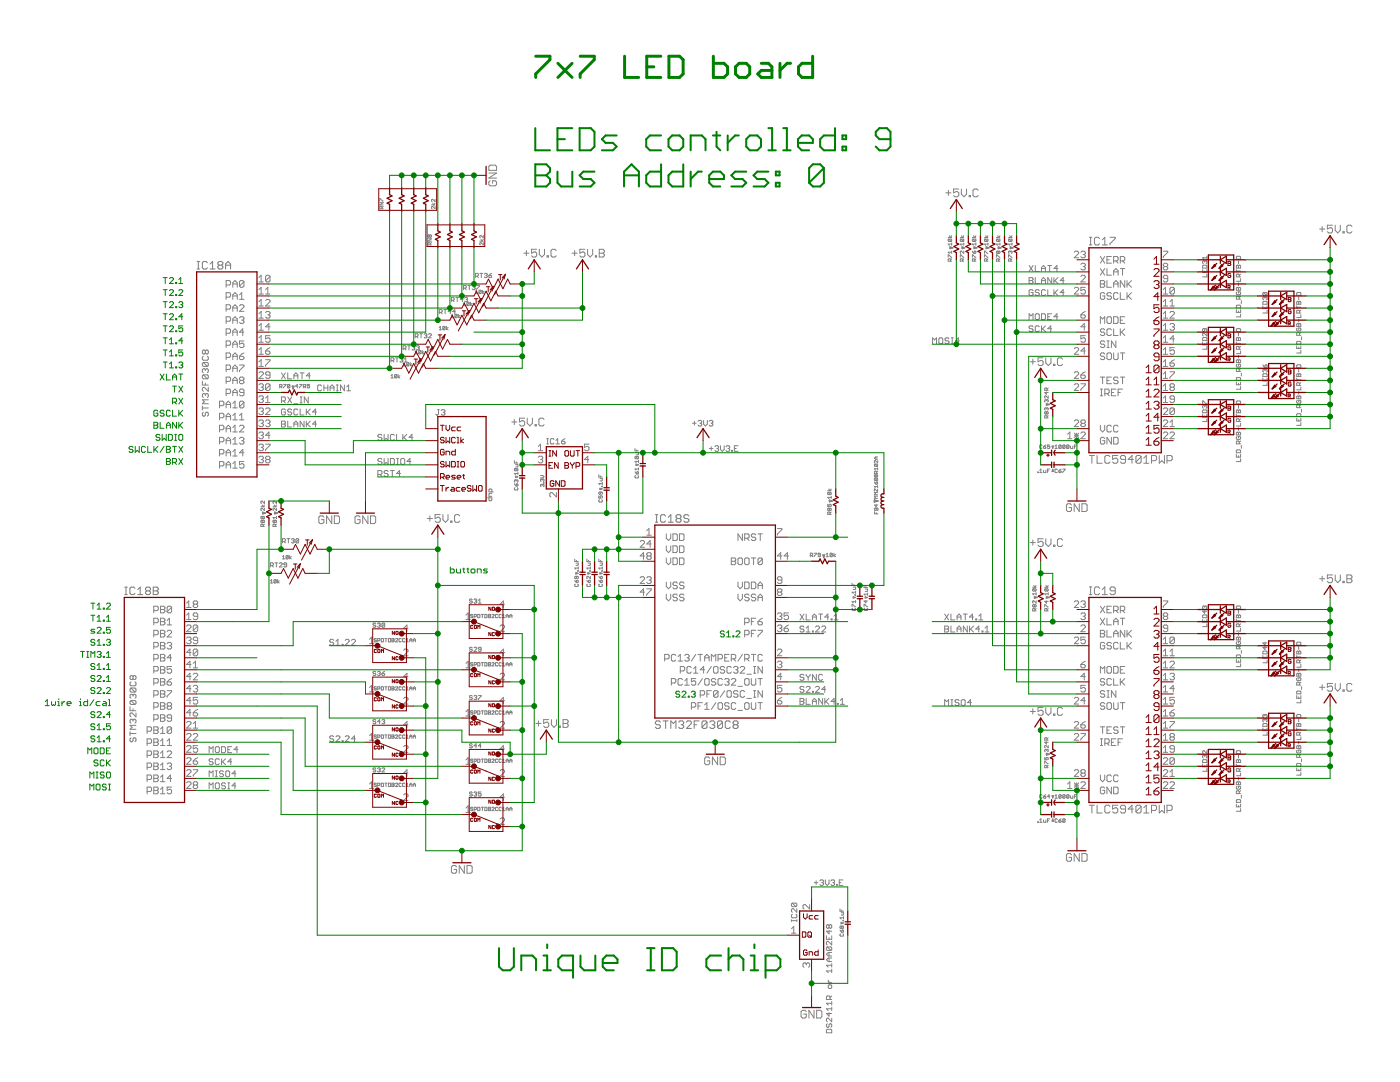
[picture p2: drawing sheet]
<svg xmlns="http://www.w3.org/2000/svg" width="279mm" height="216mm" viewBox="0 0 279 216" stroke-linecap="round" stroke-linejoin="round" font-family="sans-serif">
<g fill="none" stroke="#808080" stroke-width=".2">
<path d="M86.8 39.8v.4l-.4-.4-.3 .1 .1 .3M97.6 34.5h1.5l-1.5 1h1.5M97.8 36.1l-.2 .2v.5l.2 .3h1l.3-.3v-.5l-.3-.2h-.5v.5M97.8 33h1l.3 .2v.8h-1.5v-.8zM188.8 38.5h1M189.3 38v1M191.3 37.7h-1v.8l.5-.3h.3l.2 .3v.5l-.2 .3h-.5l-.3-.3M191.9 37.7v1l.5 .6 .5-.6v-1M193.4 39h.3v.3h-.3zM195.2 38l-.2-.3h-.6l-.2 .3v1l.2 .3h.6l.2-.3M45.1 59.3h.7l.2-.2v-.5l-.2-.2h-.7v1.3M45.1 56.9h.7l.2-.2v-.5l-.2-.2h-.7v1.3"/>
<path d="M46.5 57.3v-.9l.4-.4 .4 .4v.9M46.5 59.7v-.9l.4-.4 .4 .4v.9M46.5 56.7h.8M46.5 59.1h.8M47.8 58.8l.4-.4v1.3M47.8 59.7h.9M48.7 56.2v.9l-.2 .2h-.5l-.2-.2M48.7 56.2l-.2-.2h-.5l-.2 .2v.9M48.7 56.2l-.9 .9M51.7 55.4l.4-.5v1.4M51.7 57.8l.4-.5v1.4M51.7 56.3h.9"/>
<path d="M51.7 58.7h.9M53 60l.2-.2h.5l.2 .2v.2l-.9 .9h.9M53 58.7h.9M53 57.8l.4-.5v1.4M53.9 55.2v.8l-.2 .3h-.5l-.2-.3M53.9 55.2l-.2-.3h-.5l-.2 .3v.8M53.9 55.2l-.9 .8M75.8 40.4h.7l-.7 .5h.7M75.8 40.1v-.5l.7 .5M76.2 41.7v-.4l-.3-.1-.1 .5h.7M76.5 41.2l-.3 .2M85.4 47.6h.7l-.7 .5h.7"/>
<path d="M85.7 47l.2-.1 .2 .1-.1 .3-.3-.1M85.7 47v.2M85.7 47l-.1-.1-.2 .1 .1 .3 .2-.1M85.9 48.9v-.4l-.4-.1-.1 .5h.7M86.1 48.4l-.2 .2M86.1 40.9h.7M86.4 40.5l.2 .4 .2-.4M86.8 41.2v.5l-.4-.5-.3 .1 .1 .4M90.1 59.9h.4l.1-.1-.1-.4h-.4v.8M90.4 59.9l.2 .3M91 59.4h.5M91.2 59.4v.8"/>
<path d="M92.4 59.8h-.5l.4-.4v.8M92.5 57.5h.4l.1-.4-.5-.1v.8M92.7 59.5l.5-.1 .1 .1-.1 .3M92.8 57.5l.2 .3M93 59.8h.2M93.2 59.8l.1 .1-.1 .3-.5-.1M93.4 57h.5M93.7 57v.8M94.3 57.1l.4-.1 .1 .1-.1 .3M94.6 57.4h.1M94.7 57.4l.1 .1-.1 .3-.4-.1M94.9 58.1l.2-.2v.7"/>
<path d="M94.9 58.6h.4M94.9 55.1h.4l.2-.1-.2-.5h-.4v.9M95.1 57h.6l-.6 .8M95.2 55.1l.3 .3M95.8 48.1h.7M95.8 54.5h.6M96 47.8l.2 .3 .3-.3M96 58l-.3-.1-.1 .6M96 58l-.1 .6-.3-.1M96 58l-.4 .5M96.1 54.5v.9M96.3 57.9v.7"/>
<path d="M96.5 47v.5l-.5-.5-.2 .1 .1 .4M96.5 48.4v.5l-.5-.5-.2 .1 .1 .4M96.6 58.1l-.3 .3 .3 .2M96.7 54.7l.4-.2 .1 .2-.1 .3M96.9 55h.2M97.1 55l.1 .1-.1 .3-.4-.2M97.6 55h.4l.1 .2-.4 .2zM98.1 54.5l-.5 .5M104.5 50.5h1.1M105.1 50v1M107.1 49.7h-1v.8l.7-.2 .3 .2v.5l-.3 .3h-.5l-.2-.3M107.6 49.7v1.1l.5 .5 .6-.5v-1.1"/>
<path d="M109.2 51h.3v.3h-.3zM111 50l-.3-.3h-.5l-.2 .3v1l.2 .3h.5l.3-.3M114.2 50.5h1M114.7 50v1M116.7 49.7h-1v.8l.5-.2h.3l.2 .2v.5l-.2 .3h-.5l-.3-.3M117.3 49.7v1.1l.5 .5 .5-.5v-1.1M118.8 51h.3v.3h-.3zM119.6 49.7h.8l.2 .3v.3l-.2 .2 .2 .3v.2l-.2 .3h-.8zM119.6 50.5h.8M189.2 47.4h.7M189.2 51.3v-.4l.7 .4M189.4 47.7l-.2 .3 .6 .2"/>
<path d="M189.4 47.7l.5 .1-.1 .4M189.4 47.7l.4 .5M189.5 47l.2 .4 .2-.4M189.7 52.1l-.1-.5-.4 .2v.3h.7M189.9 48.7h-.7l.3 .2M189.9 48.5v.4M189.9 50.1v.5M189.9 51.6l-.2 .3M189.9 50.3h-.7l.3 .3M191.6 51.3v-.4l.7 .4M191.6 47.4h.7M191.8 47.7h.4l.1 .1-.1 .4"/>
<path d="M191.8 47.7l-.2 .3 .6 .2M191.8 47.7l.4 .5M191.9 47l.2 .4 .2-.4M192.1 52.1l-.1-.5-.4 .2v.3h.7M192.3 48.7h-.7l.3 .2M192.3 48.5v.4M192.3 50.1v.5l-.5-.5-.2 .1 .2 .4M192.3 51.6l-.2 .3M194.1 47.4h.7M194.1 51.3v-.4l.7 .4M194.1 50.1l.3 .5M194.2 47.7l-.1 .1 .1 .4h.4"/>
<path d="M194.2 47.7l.6 .1-.2 .4M194.2 47.7l.4 .5M194.3 47l.2 .4 .3-.4M194.4 50.2l.2-.1 .2 .3-.4 .2zM194.5 52.1l-.1-.5-.3 .2v.3h.7M194.8 48.7h-.7l.2 .2M194.8 48.5v.4M194.8 51.6l-.3 .3M196.5 47.4h.7M196.5 50.6v-.5l.7 .5M196.5 51.3v-.4l.7 .4M196.6 47.7l-.1 .1 .1 .4h.4"/>
<path d="M196.6 47.7l.6 .1-.2 .4M196.6 47.7l.4 .5M196.7 47l.2 .4 .3-.4M196.9 52.1l-.1-.5-.3 .2v.3h.7M197.2 48.7h-.7l.2 .2M197.2 48.5v.4M197.2 51.6l-.3 .3M198.9 47.4h.7M198.9 51.3v-.4l.7 .4M199 47.7l-.1 .3 .6 .2M199 47.7l.6 .1-.1 .4M199 47.7l.5 .5"/>
<path d="M199.1 47l.2 .4 .3-.4M199.2 50.2l.1-.1 .3 .1-.1 .4-.3-.2M199.2 50.2l-.1-.1-.2 .1 .1 .4 .2-.2M199.2 50.2v.2M199.3 52.1l-.1-.5-.3 .2v.3h.7M199.6 48.7h-.7l.2 .2M199.6 48.5v.4M199.6 51.6l-.3 .3M201.3 47.4h.7M201.3 51.3v-.4l.7 .4M201.4 47.7l-.1 .1 .1 .4h.4M201.4 47.7l.6 .1-.2 .4"/>
<path d="M201.4 47.7l.4 .5M201.5 47l.2 .4 .3-.4M201.6 50.2l.1-.1 .3 .1-.2 .4M201.6 50.2l-.1-.1-.2 .1 .1 .4M201.6 50.2v.1M201.7 52.1v-.3l-.3-.2-.1 .5h.7M202 48.7h-.7l.2 .2M202 48.5v.4M202 51.6l-.3 .3M205.4 56h.6M205.4 55.4h.6l.2 .2-.2 .4 .2 .4-.2 .2h-.6zM205.4 53l.8 1.2"/>
<path d="M206.2 58l-.2-.2h-.4l-.2 .2v.8l.2 .2h.4l.2-.2v-.4h-.4M206.2 53l-.8 1.2M206.6 53v1.2h.8M206.6 55.4v1.2h.8M207.4 58l-.2-.2h-.4l-.2 .2 .2 .4h.4l.2 .2-.2 .4h-.4l-.2-.2M207.9 56h.7M207.9 53.6h.7M207.9 54.2v-.8l.4-.4 .3 .4v.8M207.9 56.6v-.8l.4-.4 .3 .4v.8M208.6 58l-.2-.2h-.4l-.1 .2v.8l.1 .2h.4l.2-.2M209.1 57.8v1.2h.8M209.1 53h.8"/>
<path d="M209.5 53v1.2M209.9 55.4v1.2l-.8-1.2v1.2M210.3 55.4v1.2M210.3 57.8v1.2M210.5 58.4l.6 .6M210.5 56l.6 .6M211.1 53.6h-.8l.6-.6v1.2M211.1 57.8l-.8 .8M211.1 55.4l-.8 .8M212.4 58.4h-.8l.6-.6v1.2M212.4 56h-.8l.6-.6v1.2M214.4 57.6l.2-.3h.5l.2 .3v.2l-.9 .9h.9"/>
<path d="M214.4 50.3l.2-.2h.5l.2 .2v.3l-.9 .8h.9M215.7 55.2l.2-.3h.5l.2 .3v.2l-.9 .9h.9M215.7 52.7l.2-.2h.5l.2 .2-.2 .5M215.7 50.3l.2-.2h.5l.2 .2v.3l-.2 .2M216.2 53.2h.2M216.2 50.8h.2M216.4 53.2l.2 .2v.2l-.2 .2h-.5l-.2-.2M216.4 50.8l.2 .2-.2 .4h-.5l-.2-.2M216.6 57.3h-.9v.7l.5-.2h.2l.2 .2v.4l-.2 .3h-.5l-.2-.3M217.4 48.9h.5M217.4 47.3h.5M217.7 47.3v1.6"/>
<path d="M219.5 47.6l-.3-.3h-.5l-.3 .3v1l.3 .3h.5l.3-.3M219.6 56h.7l.2 .2-.2 .5 .2 .4-.2 .2h-.7zM219.6 56.7h.7M219.6 51.2l.9 1.3M219.6 53.6l.9 1.3M220 47.9l.5-.6v1.6M220 48.9h1M220.5 58.6l-.2-.2h-.5l-.2 .2v.9l.2 .2h.5l.2-.2v-.4h-.5M220.5 51.2l-.9 1.3M220.5 53.6l-.9 1.3M220.9 56v1.3h.9M220.9 53.6v1.3h.9"/>
<path d="M220.9 51.8h.5M221.5 47.3h1.1v.3l-1.1 1v.3M221.8 58.6l-.2-.2h-.5l-.2 .2v.2l.2 .3h.5l.2 .2-.2 .4h-.5l-.2-.2M221.8 51.2h-.9v1.3h.9M222.2 56.7h.9M222.2 57.3v-.9l.5-.4 .4 .4v.9M222.2 52.1h.7l.2-.3v-.4l-.2-.2h-.7v1.3M222.2 54.9v-.9l.5-.4 .4 .4v.9M222.2 54.3h.9M222.7 52.1l.4 .4M223.1 58.6l-.2-.2h-.4l-.3 .2v.9l.3 .2h.4l.2-.2M223.6 58.4v1.3h.9"/>
<path d="M223.6 52.1h.6l.3-.3v-.4l-.3-.2h-.6v1.3M223.6 53.6h.9M224 52.1l.5 .4M224 53.6v1.3M224.5 56v1.3l-.9-1.3v1.3M224.9 56v1.3M224.9 58.4v1.3M225.1 56.7l.7 .6M225.1 59.1l.7 .6M225.8 56l-.9 .9M225.8 58.4l-.9 .9M232.2 58.7h.8"/>
<path d="M232.2 50.1h.8v.2l-.8 .9v.2M232.2 57.8l.4-.5v1.4M232.4 53.2l-.2-.2v-.3l.2-.2h.4l.2 .2-.2 .5M232.4 53.2l-.2 .2v.2l.2 .2h.4l.2-.2v-.2l-.2-.2M232.4 53.2h.4M233 55.6h-.6l-.2-.2 .2-.5h.4l.2 .3v.8l-.2 .3h-.4l-.2-.3M234.4 57.6l-.3-.3h-.4l-.2 .3v.8M234.4 57.6v.8l-.3 .3h-.4l-.2-.3M234.4 57.6l-.9 .8M240 53.8v.6h.9v-.6M240.1 52.9h.6l.2 .2v.4h-.9zM240.4 52.2l.2-.2 .3 .2-.2 .4"/>
<path d="M240.4 52.2l-.1-.2-.3 .2 .1 .4M240.4 52.2v.1M240.4 54.1v.3M240.9 54.7v.5h-.9M240.9 51.4h-.9l.3 .3M240.9 51.1v.6M246.7 51.3l.2-.2h.5l.2 .2v.4h-.9zM246.7 53.1l.2-.2 .3 .2 .2-.2 .2 .2v.4h-.9zM246.7 57.5l.2-.2 .3 .2 .2-.2 .2 .2v.4h-.9zM246.7 53.8v.6M246.7 54.1h.9M246.9 58.2l-.2 .2 .2 .4h.5l.2-.1-.2-.5h-.2v.3"/>
<path d="M247.2 52v.6M247.2 53.1v.4M247.2 56.5v.5M247.2 57.5v.4M247.3 55.2v-.4l-.1-.1-.5 .1v.4h.9M247.3 59.7v-.4l-.4-.2-.2 .2v.4h.9M247.6 55.6v.5h-.9M247.6 59.1l-.3 .3M247.6 54.7l-.3 .3M252.2 58.4l-.2 .4 .2 .1h.5M252.2 58.4h.5l.2 .1-.2 .4M252.2 58.4l.5 .5"/>
<path d="M252.5 59.4l-.2-.2-.3 .2 .2 .4M252.5 59.4l.1-.2 .3 .2-.2 .4M252.5 59.4v.1M258.9 58.4h.6l.1 .5h-.8zM259.2 59.2v.6M263.4 45.7h1M263.9 45.2v1M265.9 44.9h-1v.8l.5-.3h.3l.2 .3v.5l-.2 .3h-.5l-.3-.3M266.5 44.9v1.1l.5 .5 .5-.5v-1.1M268 46.2h.3v.3h-.3zM269.8 45.2l-.2-.3h-.6l-.2 .3v1l.2 .3h.6l.2-.3M40.4 76.1v.7h1.2"/>
<path d="M40.6 71.1l-.2 .2v.4l.2 .2h.8l.2-.2v-.4l-.2-.2M40.6 72.3l-.2 .2v.4l.2 .2h.8M40.6 74.8l-.2 .2v.4l.2 .2h.8M40.6 72.3h.8l.2 .2v.4l-.2 .2M40.6 74.8h.8l.2 .2v.4l-.2 .2M40.6 74.8l.8 .8M40.6 72.3l.8 .8M41 70l-.2-.2-.4 .2v.4l.2 .2 .4-.2M41 73.8l-.2-.2-.4 .2v.4l.2 .2M41 78.7l-.2-.2-.4 .2v.4l.2 .2M41 70v.4M41 73.8v.2"/>
<path d="M41 76.4v.4M41 78.7v.2M41 70l.2-.2 .4 .2v.4l-.2 .2-.4-.2M41 73.8l.2-.2 .4 .2v.4l-.2 .2M41 78.7l.2-.2 .4 .2v.4l-.2 .2M41.6 77.3v.8l-.8-.8-.4 .2v.4l.2 .2M41.6 79.8h-1.2l.4 .4-.4 .4h1.2M45.1 78.5h.7l.2-.2v-.4l-.2-.3h-.7v1.4M45.1 68.9h.7l.2-.2v-.5l-.2-.2h-.7v1.3M45.1 76.1h.7l.2-.2v-.4l-.2-.3h-.7v1.4M45.1 64.1h.7l.2-.2v-.5l-.2-.2h-.7v1.3M45.1 61.7h.7l.2-.2v-.5l-.2-.2h-.7v1.3"/>
<path d="M45.1 66.5h.7l.2-.2v-.5l-.2-.2h-.7v1.4M45.1 71.3h.7l.2-.2v-.4l-.2-.3h-.7v1.4M45.1 73.7h.7l.2-.2v-.4l-.2-.3h-.7v1.4M46.5 78.3h.8M46.5 61.5h.8M46.5 75.9h.8M46.5 62.1v-.8l.4-.5 .4 .5v.8M46.5 64.5v-.9l.4-.4 .4 .4v.9M46.5 67v-.9l.4-.5 .4 .5v.9M46.5 69.3v-.8l.4-.5 .4 .5v.8M46.5 71.8v-.9l.4-.5 .4 .5v.9M46.5 74.2v-.9l.4-.5 .4 .5v.9"/>
<path d="M46.5 76.6v-.9l.4-.5 .4 .5v.9M46.5 79v-.9l.4-.5 .4 .5v.9M46.5 63.9h.8M46.5 66.3h.8M46.5 68.7h.8M46.5 71.1h.8M46.5 73.5h.8M47.8 63.4l.2-.2h.5l.2 .2-.2 .5M47.8 71.1h.7l.2 .2v.2l-.2 .3h-.5l-.2-.3zM47.8 72.8h.9v.3l-.9 .8v.3M47.8 61l.2-.2h.5l.2 .2v.3l-.9 .8h.9M48 75.9h.5"/>
<path d="M48 75.9l-.2-.2v-.2l.2-.3h.5l.2 .3v.2l-.2 .2M48 75.9l-.2 .2v.2l.2 .3h.5l.2-.3v-.2l-.2-.2M48.2 63.9h.3M48.5 63.9l.2 .2-.2 .4h-.5l-.2-.2M48.7 78.3h-.7l-.2-.2 .2-.5h.5l.2 .3v.9l-.2 .2h-.5l-.2-.2M48.7 68h-.9v.7l.4-.2 .5 .2v.4l-.2 .2h-.5l-.2-.2M48.7 66.3h-.9l.7-.7v1.4M48.7 70.4l-.9 .7M51.7 67.4l.4-.4v1.3M51.7 73.1h.9M51.7 79.2l.2-.2h.4l.3 .2-.3 .5M51.7 60.2l.4-.4v1.3"/>
<path d="M51.7 62.6l.4-.5v1.4M51.7 65l.4-.4v1.3M51.7 69.8l.4-.4v1.3M51.7 72.2l.4-.4v1.3M51.7 61.1h.9M51.7 63.5h.9M51.7 65.9h.9M51.7 68.3h.9M51.7 70.7h.9M51.7 74.4l.2-.2h.4l.3 .2v.2l-.9 .9h.9M51.7 76.8l.2-.2h.4l.3 .2-.3 .5M52.1 77.3h.2"/>
<path d="M52.1 79.7h.2M52.3 77.3l.3 .2v.2l-.3 .2h-.4l-.2-.2M52.3 79.7l.3 .2-.3 .4h-.4l-.2-.2M53 71.8h.9v.2l-.9 .9v.2M53 70h.7l.2 .3v.2l-.2 .2h-.5l-.2-.2zM53 62.4l.2-.3h.5l.2 .3-.2 .4M53 79.4l.4-.4v1.3M53.4 62.8h.3M53.7 62.8l.2 .2-.2 .5h-.5l-.2-.3M53.9 67h-.9v.6l.4-.2 .5 .2v.5l-.2 .2h-.5l-.2-.2M53.9 74.8h-.7l-.2-.2v-.2l.2-.2h.5l.2 .2v.9l-.2 .2h-.5l-.2-.2M53.9 76.8l-.2-.2h-.5l-.2 .2v.9"/>
<path d="M53.9 76.8v.9l-.2 .2h-.5l-.2-.2M53.9 65.2h-.9l.7-.6v1.3M53.9 69.4l-.9 .6M53.9 76.8l-.9 .9M55.8 77.2h.4l.1-.4-.5-.1v.7M56 77.2l.3 .2M56.2 74.4l.8 1.2M56.6 76.7h.5l-.5 .7M57 74.4l-.8 1.2M57.4 74.4v1.2h.8M57.4 79.2l.8 1.2M57.8 76.8l-.1 .6-.3-.1"/>
<path d="M57.8 76.8l-.1-.1-.3 .1v.5M57.8 76.8l-.4 .5M58.2 79.2l-.8 1.2M58.7 75.6v-.8l.4-.4 .3 .4v.8M58.7 75h.7M59.5 77h-.5l.3-.3v.7M59.8 76.7h.4l-.4 .7M59.9 79.2h.4M59.9 74.4h.8M60.1 79.2v1.2M60.3 74.4v1.2M60.5 77.2h.4l.1-.4-.5-.1v.7"/>
<path d="M60.8 77.2l.2 .2M61.5 79.2v1.2l-.8-1.2v1.2M61.8 76.7h-.5v.3l.3-.1 .2 .1-.1 .4-.4-.1M61.9 75h-.8l.6-.6v1.2M64.2 77l-.2-.2h-.4l-.2 .2v.8l.2 .2h.4l.2-.2M64.6 76.8v1.2M64.6 77.4h.8M65.4 76.8v1.2M65.9 77.4h.8M65.9 78v-.8l.4-.4 .4 .4v.8M67.1 76.8h.4M67.1 78h.4"/>
<path d="M67.3 76.8v1.2M68.7 76.8v1.2l-.8-1.2v1.2M69.2 78h.8M69.2 77.2l.4-.4v1.2M78 75l.3-.3v.7M78 75.4h.5M78 71.9h.5l.1-.4-.1-.1h-.5v.8M78.3 71.9l.3 .3M78.9 71.4h.6M79.2 74.9l-.3-.2-.2 .6M79.2 74.9v.4l-.1 .1-.4-.1M79.2 74.9l-.5 .4"/>
<path d="M79.2 71.4v.8M79.5 74.7v.7M79.8 75l-.3 .2 .3 .2M79.8 71.5l.4-.1 .2 .1-.2 .3M80.1 71.8h.1M80.2 71.8l.2 .1-.2 .3-.4-.1M80.5 69.6h.4l.1-.5-.1-.1h-.4v.8M80.5 72.6l.2-.3v.7M80.5 73h.4M80.7 72.2h.6M80.7 71.7l.3-.3v.8M80.7 69.6l.3 .2"/>
<path d="M81.3 69h.6M81.6 72.5l-.3-.2-.1 .6M81.6 72.5l-.4 .4M81.6 72.5l-.1 .5-.3-.1M81.6 69v.8M81.9 72.3v.7M82.2 72.6l-.3 .2 .3 .2M82.2 69.1l.5-.1 .1 .1-.1 .3M82.5 69.4h.2M82.7 69.4l.1 .2-.1 .2-.5-.1M82.8 70.2l.3-.3v.7M82.8 70.6h.5"/>
<path d="M82.9 67.1h.4l.1-.4-.5-.1v.8M83.1 69.1l.4-.1 .2 .1-.2 .3M83.1 67.1l.3 .3M83.4 69.4h.1M83.5 69.4l.2 .2-.2 .2-.4-.1M83.8 66.6h.5M84 70l-.1-.1-.3 .1v.5M84 70v.5l-.1 .1-.3-.1M84 70l-.4 .5M84 66.6v.8M84.3 69.9v.7M84.6 70.2l-.3 .2 .3 .2"/>
<path d="M84.6 66.7l.4-.1 .2 .1-.2 .3M84.9 67h.1M85 67l.2 .1-.2 .3-.4-.1M85.5 66.7l.2-.1 .4 .1-.6 .7h.6M87.7 62.3h.4l.1-.1-.1-.4h-.4v.8M87.7 65.3l.2-.2v.7M87.7 65.8h.4M87.9 62.3l.3 .3M88.6 61.8h.5M88.8 65.2l-.3-.1-.1 .6M88.8 65.2l-.4 .5M88.8 65.2l-.1 .6-.3-.1"/>
<path d="M88.8 61.8v.8M89.1 65.1v.7M89.4 65.3l-.3 .3 .3 .2M90 62.2h-.5l.4-.4v.8M90.1 62.9l.2-.2v.7M90.1 63.4h.4M90.9 62.2h-.6l.5-.4v.8M91.2 62.8l-.1-.1-.3 .1v.5M91.2 62.8v.5l-.1 .1-.3-.1M91.2 62.8l-.4 .5M91.5 62.7v.7M91.8 62.9l-.3 .3 .3 .2"/>
<path d="M92.5 60.5l.2-.2v.7M92.5 61h.4M93.6 60.4l-.3-.1-.1 .6M93.6 60.4v.5l-.1 .1-.3-.1M93.6 60.4l-.4 .5M93.9 60.3v.7M94.2 60.5l-.3 .3 .3 .2M186.1 68.6v-1.2l.4 .4 .4-.4v1.2M187.6 67.4h.4l.2 .2v.8l-.2 .2h-.4l-.2-.2v-.8zM189.4 67.6l-.2-.2h-.4l-.2 .4 .2 .2h.4l.2 .4-.2 .2h-.4l-.2-.2M189.8 67.4h.4M189.8 68.6h.4"/>
<path d="M190 67.4v1.2M191.5 68h-.8l.6-.6v1.2M205.4 63.8v-1.2l.4 .4 .4-.4v1.2M205.6 72.2h1M206.1 71.7v1M206.2 65.2l-.2-.2h-.4l-.2 .2 .2 .4h.4l.2 .2-.2 .4h-.4l-.2-.2M206.6 62.8l.2-.2h.4l.2 .2v.8l-.2 .2h-.4l-.2-.2zM207.4 65.2l-.2-.2h-.4l-.2 .2v.8l.2 .2h.4l.2-.2M207.9 62.6h.5l.2 .2v.8l-.2 .2h-.5zM207.9 65v1.2M208 65.6l.6 .6M208.2 71.4h-1v.8l.5-.3h.2l.3 .3v.5l-.3 .2h-.5l-.2-.2"/>
<path d="M208.6 65l-.7 .8M208.7 71.4v1l.5 .5 .5-.5v-1M208.8 79.9l-.1-.1-.2 .1 .1 .3M208.8 79.9l.2-.1 .2 .1-.1 .3M208.8 78.2v.5l-.3-.4h.7M208.8 79.9v.1M209 77.9v-.3l-.4-.2-.1 .5h.7M209.1 63.2h.4M209.2 79v.5l-.6-.5-.1 .1 .1 .4M209.2 77.4l-.2 .3M209.9 65.6h-.8l.6-.6v1.2M209.9 62.6h-.8v1.2h.8"/>
<path d="M210.2 72.7h.3v.2h-.3zM211.1 63.2h-.8l.6-.6v1.2M212.1 71.7l-.3-.3h-.5l-.3 .3v1l.3 .2h.5l.3-.2M214.4 69.6l.2-.2h.5l.2 .2v.2l-.9 .9h.9M214.4 74.4l.2-.2h.5l.2 .2v.2l-.9 .9h.9M214.4 76.8l.2-.2h.5l.2 .2v.2l-.9 .9h.9M215.7 74.8h.7l.2 .3v.2l-.2 .2h-.5l-.2-.2zM215.7 62.8h.7l.2 .4-.2 .3h-.5l-.2-.3zM215.7 76.6h.9v.2l-.9 .9v.2M216.6 65.2h-.9l.7-.6v1.3M216.6 67h-.9v.6l.5-.2h.2l.2 .2v.5l-.2 .2h-.5l-.2-.2M216.6 70h-.9l.7-.6v1.3"/>
<path d="M216.6 62.1l-.9 .7M216.6 74.2l-.9 .6M219.6 79h.4M219.6 75.2h.9M219.6 77.6h.4M219.6 64.5v-1.3l.4 .4 .5-.4v1.3M219.8 77.6v1.4M220 75.2v1.4M220.5 65.8l-.2-.2h-.5l-.2 .2v.3l.2 .2h.5l.2 .2-.2 .5h-.5l-.2-.3M220.5 68.2l-.2-.2h-.5l-.2 .2v.3l.2 .2h.5l.2 .2v.2l-.2 .2h-.5l-.2-.2M220.5 70.7l-.2-.3h-.5l-.2 .5 .2 .2h.5l.2 .2v.2l-.2 .3h-.5l-.2-.3M220.5 78.5h.6l.3-.2v-.4l-.3-.3h-.6v1.4"/>
<path d="M220.9 63.4l.2-.2h.5l.2 .2v.9l-.2 .2h-.5l-.2-.2zM220.9 75.9h.5M220.9 68h.5M220.9 69.3h.5M220.9 78.5l.5 .5M221.1 70.4h.5l.2 .3v.8l-.2 .3h-.5l-.2-.3v-.8zM221.1 68v1.3M221.8 78.3h.4M221.8 65.8l-.2-.2h-.5l-.2 .2v.9l.2 .3h.5l.2-.3M221.8 75.2h-.9v1.4h.9M222.2 63.2h.7l.2 .2v.9l-.2 .2h-.7zM222.2 65.6v1.4h.9"/>
<path d="M222.2 70.4v1.1l.3 .3h.4l.2-.3v-1.1M222.7 77.6h-.9v1.4h.9M222.7 68v1.3l-.9-1.3v1.3M223.1 78.3h.5M223.1 75.5l-.2-.3h-.4l-.3 .3v.2l.3 .2h.4l.2 .2v.2l-.2 .3h-.4l-.3-.3M223.6 63.9h.4M223.6 70.4h.9M223.6 75.2h.9M223.6 65.6v1.4M223.8 66.3l.7 .7M224 77.6h-.9v1.4M224 70.4v1.4"/>
<path d="M224 75.2v1.4M224.5 63.2h-.9v1.3h.9M224.5 65.6l-.9 .9M232.2 73.1h.8M232.2 67.4l.4-.4v1.3M232.2 61.1h.8M232.2 63.5h.8M232.2 65.9h.8M232.2 68.3h.8M232.2 70.7h.8M232.2 75.5h.8M232.2 77.9h.8"/>
<path d="M232.2 60.2l.4-.4v1.3M232.2 62.6l.4-.5v1.4M232.2 65l.4-.4v1.3M232.2 69.8l.4-.4v1.3M232.2 72.2l.4-.4v1.3M232.2 74.6l.4-.4v1.3M232.2 77l.4-.4v1.3M232.2 79.4l.4-.4v1.3M233.5 72.4h.6l.3 .5-.3 .2h-.4l-.2-.2zM233.5 64.8l.2-.2h.4l.3 .2v.2l-.3 .2M233.5 61.1h.9M233.5 62.4l.2-.3h.4l.3 .3v.2l-.9 .9h.9"/>
<path d="M233.5 74.2h.9v.2l-.9 .9v.2M233.5 60.2l.4-.4v1.3M233.7 77.3l-.2-.3 .2-.4h.4l.3 .2-.3 .5M233.7 77.3h.4M233.7 77.3l-.2 .2v.2l.2 .2h.4l.3-.2v-.2l-.3-.2M233.9 65.2h.2M234.1 65.2l.3 .2-.3 .5h-.4l-.2-.2M234.4 79.7h-.7l-.2-.3 .2-.4h.4l.3 .2v.9l-.3 .2h-.4l-.2-.2M234.4 69.4h-.9v.6l.4-.2 .5 .2v.5l-.3 .2h-.4l-.2-.2M234.4 67.6h-.9l.6-.6v1.3M234.4 71.8l-.9 .6M240 68.2v.6h.9v-.6"/>
<path d="M240.1 67.4h.6l.2 .1v.4h-.9zM240.4 65.6v.4l-.1 .1-.3-.1 .1-.4h.6l.2 .1-.2 .4M240.4 68.5v.3M240.9 69.1v.6h-.9M240.9 66.5v.5l-.8-.5-.1 .1 .1 .4M246.7 71.9l.2-.1 .3 .1 .2-.1 .2 .1v.4h-.9zM246.7 61l.7-.1 .2 .1v.4h-.9zM246.7 61.8v.5h.9v-.5M246.7 65.7l.2-.1h.5l.2 .1v.4h-.9zM246.7 67.5l.2-.1 .3 .1 .2-.1 .2 .1v.4h-.9zM246.7 75.5l.2-.2h.5l.2 .2v.4h-.9zM246.7 76.2v.6h.9v-.6"/>
<path d="M246.7 68.2v.6M246.7 68.5h.9M246.9 72.7l-.2 .1 .2 .4h.5l.2-.4-.4-.1v.3M247.2 62.1v.2M247.2 66.5v.5M247.2 67.5v.4M247.2 70.9v.6M247.2 71.9v.4M247.2 76.5v.3M247.3 69.7v-.4l-.1-.2-.5 .2v.4h.9M247.3 74.1v-.4l-.4-.1-.2 .1v.4h.9M247.6 62.7v.5h-.9"/>
<path d="M247.6 70v.6h-.9M247.6 77.1v.6h-.9M247.6 73.6l-.3 .2M247.6 69.1l-.3 .3M247.7 60v.6M247.7 74.4v.6M252 60.3l.2-.2h.5l.2 .2v.4h-.9zM252 74.7l.2-.1h.5l.2 .1v.4h-.9zM252 61v.6h.9v-.6M252 75.5v.5h.9v-.5M252 72.8l.5 .6M252.5 72.9l.2-.1 .2 .4-.4 .2z"/>
<path d="M252.5 73.8l-.2-.1-.3 .1 .2 .5M252.5 73.8l.1-.1 .3 .1-.2 .5M252.5 61.3v.3M252.5 73.8v.2M252.5 75.7v.3M252.9 61.9v.6h-.9M252.9 76.3v.6h-.9M258.8 69v.6h.8v-.6M258.8 79.1l.1-.1 .3 .1 .3-.1 .1 .6h-.8zM258.8 61v.6M258.8 75.5v.5M258.8 61.3h.8"/>
<path d="M258.8 75.7h.8M258.9 60.1l.3 .2 .3-.2 .1 .6h-.8zM258.9 64.6l.3 .1 .3-.1 .1 .5h-.8zM258.9 65.4l-.1 .2 .1 .4h.6l.1-.4-.4-.2v.3M258.9 68.1h.6l.1 .6h-.8zM258.9 72.8h.6l.1 .6h-.8zM258.9 74.6l.3 .1 .3-.1 .1 .5h-.8zM258.9 79.9l-.1 .1 .1 .5h.6l.1-.5-.4-.1v.3M259.2 60.3v.4M259.2 63.7v.5M259.2 64.7v.4M259.2 69.3v.3"/>
<path d="M259.2 73.7v.6M259.2 74.7v.4M259.2 78.1v.6M259.2 79.1v.5M259.3 62.5v-.5l-.4-.1-.1 .6h.8M259.3 66.9v-.4l-.4-.2-.1 .6h.8M259.3 76.9v-.4l-.4-.2-.1 .6h.8M259.6 69.9v.5h-.8M259.6 62.8v.6h-.8M259.6 77.2v.6h-.8M259.6 66.3l-.3 .3M259.6 61.9l-.3 .3"/>
<path d="M259.6 76.3l-.3 .3M259.8 67.2v.6M40.4 81v.8M40.4 81.4h1.2M40.6 82.3l-.2 .1v.4l.2 .2h.2l.2-.2v-.4l.4-.1 .2 .1v.4l-.2 .2M43.8 85.7h.7l.2-.2v-.4l-.2-.2h-.7v1.3M43.8 93h.7l.2-.2v-.5l-.2-.2h-.7v1.3M43.8 80.9h.7l.2-.2v-.4l-.2-.2h-.7v1.3M43.8 83.4h.7l.2-.3v-.4l-.2-.2h-.7v1.3M43.8 88.2h.7l.2-.3v-.4l-.2-.2h-.7v1.3M43.8 90.6h.7l.2-.3v-.4l-.2-.2h-.7v1.3M45.1 83.1h.9"/>
<path d="M45.1 90.3h.9M45.1 81.4v-.9l.5-.4 .4 .4v.9M45.1 83.8v-.9l.5-.4 .4 .4v.9M45.1 86.2v-.9l.5-.4 .4 .4v.9M45.1 88.6v-.9l.5-.4 .4 .4v.9M45.1 91v-.9l.5-.4 .4 .4v.9M45.1 93.4v-.9l.5-.4 .4 .4v.9M45.1 80.7h.9M45.1 85.5h.9M45.1 87.9h.9M45.1 92.8h.9M46.5 86.2h.8"/>
<path d="M46.5 80.5l.4-.4v1.3M46.5 82.9l.4-.4v1.3M46.5 85.3l.4-.4v1.3M46.5 87.7l.4-.4v1.3M46.5 90.1l.4-.4v1.3M46.5 92.5l.4-.4v1.3M46.5 81.4h.8M46.5 83.8h.8M46.5 88.6h.8M46.5 91h.8M46.5 93.4h.8M47.8 85.1l.2-.2h.5l.2 .2v.2l-.9 .9h.9"/>
<path d="M47.8 87.5l.2-.2h.5l.2 .2v.2l-.2 .2M47.8 82.9l.4-.4v1.3M47.8 83.8h.9M48.2 87.9h.3M48.5 87.9l.2 .3-.2 .4h-.5l-.2-.2M48.7 92.1h-.9v.7l.4-.3 .5 .3v.4l-.2 .2h-.5l-.2-.2M48.7 90.3h-.9l.7-.6v1.3M48.7 80.3l-.2-.2h-.5l-.2 .2v.9M48.7 80.3v.9l-.2 .2h-.5l-.2-.2M48.7 80.3l-.9 .9M51.7 81.6l.2-.2h.4l.3 .2v.3l-.3 .2M51.7 91.2l.2-.2h.4l.3 .2-.3 .5"/>
<path d="M51.7 86.4l.2-.2h.4l.3 .2-.3 .5M51.7 84l.2-.2h.4l.3 .2-.3 .5M51.7 88.8l.2-.2h.4l.3 .2v.3l-.3 .2M52.1 84.5h.2M52.1 82.1h.2M52.1 86.9h.2M52.1 89.3h.2M52.1 91.7h.2M52.3 89.3l.3 .2-.3 .4h-.4l-.2-.2M52.3 82.1l.3 .2-.3 .4h-.4l-.2-.2M52.3 84.5l.3 .2v.2l-.3 .2h-.4l-.2-.2M52.3 86.9l.3 .2-.3 .4h-.4l-.2-.2"/>
<path d="M52.3 91.7l.3 .2v.2l-.3 .3h-.4l-.2-.3M52.8 100v.5l-.6-.5-.1 .1 .1 .4M53 81.6l.2-.2h.5l.2 .2v.3l-.9 .8h.9M53 84l.2-.2h.5l.2 .2-.2 .5M53 88.6h.9v.2l-.9 .9v.2M53 80.3h.9M53.2 91.7l-.2-.2v-.3l.2-.2h.5l.2 .2-.2 .5M53.2 91.7l-.2 .2v.2l.2 .3h.5l.2-.3v-.2l-.2-.2M53.2 91.7h.5M53.4 84.5h.3M53.7 84.5l.2 .2v.2l-.2 .2h-.5l-.2-.2M53.9 86.9h-.9l.7-.7v1.3"/>
<path d="M55.2 100v.5l-.5-.5-.2 .1 .1 .4M56.2 80h.6l.2-.2v-.4l-.2-.2h-.6v1.2M56.2 84h.6l.2 .2-.2 .4 .2 .4-.2 .2h-.6zM56.2 84.6h.6M56.6 80l.4 .4M57 81.8l-.2-.2h-.4l-.2 .2v.8l.2 .2h.4l.2-.2v-.4h-.4M57.4 84v1.2h.8M58.2 81.8l-.2-.2h-.4l-.2 .2 .2 .4h.4l.2 .2-.2 .4h-.4l-.2-.2M58.7 80.6h.7M58.7 85.2v-.8l.4-.4 .3 .4v.8M58.7 84.6h.7M59.4 81.8l-.2-.2h-.4l-.1 .2v.8l.1 .2h.4l.2-.2"/>
<path d="M59.9 81.6v1.2h.8M59.9 80.4h.4M60.7 84v1.2l-.8-1.2v1.2M61.1 81.6v1.2M61.1 84v1.2M61.3 82.2l.6 .6M61.3 84.6l.6 .6M61.9 81.6l-.8 .8M61.9 84l-.8 .8M63.2 82.2h-.8l.6-.6v1.2M63.2 84.6h-.8l.6-.6v1.2M75.4 94.7h.6l.2-.2v-.4l-.2-.2h-.6v1.2"/>
<path d="M75.8 94.7l.4 .4M76.2 91.7l-.2-.2h-.4l-.2 .2 .2 .4h.4l.2 .2-.2 .4h-.4l-.2-.2M76.2 86.9l-.2-.2h-.4l-.2 .2 .2 .4h.4l.2 .2-.2 .4h-.4l-.2-.2M76.7 86.7v1.2l.4-.4 .3 .4v-1.2M76.7 91.5v1.2l.4-.4 .3 .4v-1.2M77.4 94.1l-.1-.2h-.4l-.2 .2 .2 .4h.4l.1 .2-.1 .4h-.4l-.2-.2M77.9 91.5h.6l.2 .2v.8l-.2 .2h-.6zM77.9 93.9h.8M78.3 93.9v1.2M78.7 86.9l-.2-.2h-.4l-.2 .2v.8l.2 .2h.4l.2-.2M79.1 86.7v1.2h.8M79.1 91.5h.4"/>
<path d="M79.1 92.7h.4M79.4 91.5v1.2M79.9 94.5h-.8l.6-.6v1.2M80 91.7l.2-.2h.4l.2 .2v.8l-.2 .2h-.4l-.2-.2zM80.4 86.7v1.2M80.6 87.3l.6 .6M81.2 86.7l-.8 .8M82 92.1h-.8l.6-.6v1.2M82.4 87.3h-.8l.6-.6v1.2M87.3 81.7h.4M87.5 81.7v.9l-.2 .2-.3-.2M88.1 81.9l.1-.2h.4l.2 .2-.2 .4"/>
<path d="M88.4 82.3h.2M88.6 82.3l.2 .2-.2 .3h-.4l-.1-.2M97.3 99.3h.8v.5l-.1 .1-.4-.1v-.5M98.1 98.1v-.4l-.1-.1-.4 .1v.4h.8M98.1 98.4h-.4l-.1 .2v.4h.5M102.1 84.2h1M102.6 83.7v1M102.7 91.9v.5h.7M102.7 96.5l.3 .5M102.8 93.5l-.1 .3 .6 .1M102.8 93.5h.5l.1 .1-.1 .3M102.8 97.3l-.1 .1 .1 .4 .6-.1-.1-.4"/>
<path d="M102.8 93.5l.5 .4M102.9 92.7h.5l-.1 .5h-.4M103 95.9l.1-.1 .3 .1-.1 .3M103 95.9l-.1-.1-.2 .1 .1 .3M103 92.2v.2M103 95.9v.1M103.1 96.5l.3 .1-.1 .4h-.3zM103.4 94.5h-.7l.2 .2M103.4 94.3v.4M104.7 83.4h-1v.8l.5-.3h.3l.2 .3v.5l-.2 .3h-.6l-.2-.3M105.2 83.4v1.1l.5 .5 .6-.5v-1.1M106.8 84.7h.2v.3h-.2z"/>
<path d="M107.4 89.9h.9M107.4 89.1l.5-.5v1.3M107.4 91.2l.3-.2h.4l.2 .2-.2 .5M107.9 94.9h.4l.3 .2-.3 .3h-.4M107.9 91.7h.2M108.1 91.7l.2 .2v.2l-.2 .3h-.4l-.3-.3M108.2 96.8l-.1-.2-.2 .2 .1 .3M108.2 95.7l-.1-.1-.2 .1 .1 .4M108.2 96.8l.1-.2 .3 .2-.2 .3M108.2 95.7v.1M108.2 96.8v.1M108.2 95.7l.1-.1 .3 .1-.2 .4"/>
<path d="M108.4 96.3l.2 .1zM108.6 83.7l-.3-.3h-.5l-.3 .3v1l.3 .3h.5l.3-.3M109.1 88.6h.4M109.1 87.5h.4M109.3 87.5v1.1M110.6 87.7l-.2-.2h-.4l-.2 .2v.7l.2 .2h.4l.2-.2M111 88.6h.7M111 87.9l.3-.4v1.1M111 98.3v.9l-.8-.9h-.3l-.2 .2v.5l.2 .2M112.1 88.1h.5l.2 .3-.2 .2h-.4l-.1-.2zM112.8 87.5l-.7 .6M117.5 88.6h-.9v.7l.5-.2 .4 .2v.4l-.2 .2h-.4l-.3-.2"/>
<path d="M117.5 91.7h-.9l.7-.7v1.4M119.5 94.7v.5h.7M119.5 98.9v.5h.4l-.2-.2 .2-.3 .3 .2-.1 .3M119.6 99.7l-.1 .1 .1 .4h.5l.1-.1-.1-.4M119.7 95.5h.5l-.1 .5h-.4M119.9 98.2l-.2 .4-.2-.1 .1-.3h.5l.1 .1-.1 .3M119.9 95v.2M120.1 97l.1 .1zM120.2 96.3v.4M120.2 96.5h-.7l.2 .2M126.7 89.5v.5h.7M126.7 94.1l.4 .5"/>
<path d="M126.9 91.1h.4l.1 .1-.1 .3M126.9 94.9l-.2 .1 .2 .4h.4l.1-.2-.1-.3M126.9 91.1l-.2 .3 .6 .1M126.9 91.1l.4 .4M127 90.3h.4v.4l-.4 .1M127.1 94.2l.1-.1 .2 .1-.1 .4h-.2zM127.1 89.7v.3M127.4 92.1h-.7l.3 .2M127.4 91.8v.5M127.4 93.3v.5M127.4 93.6h-.7l.3 .2M138.2 84.5h.7"/>
<path d="M138.6 84.1v.7M139.3 84.1l.2-.2h.4l.1 .2-.1 .4M139.7 84.5h.2M139.9 84.5l.1 .1-.1 .4h-.4l-.2-.2M140.4 83.9v.7l.4 .4 .4-.4v-.7M141.5 84.1l.2-.2h.4l.2 .2-.2 .4M141.6 89.5h.7M141.9 84.5h.2M141.9 89.1v.8M142.1 84.5l.2 .1-.2 .4h-.4l-.2-.2M142.7 89.1l.2-.2h.3l.2 .2-.2 .4M143 89.5h.2"/>
<path d="M143.2 89.5l.2 .2-.2 .4h-.3l-.2-.2M143.8 88.9v.8l.3 .4 .4-.4v-.8M144.9 89.1l.2-.2h.3l.2 .2-.2 .4M145.3 89.5h.1M145.4 89.5l.2 .2-.2 .4h-.3l-.2-.2M146 89.9h.2v.2h-.2zM146.6 89.5h.3M147.3 88.9h-.7v1.2h.7M165.2 97.9h.7M165.3 98.2l.6 .1-.1 .4M165.3 98.2l-.1 .1 .1 .4h.5M165.3 98.2l.5 .5"/>
<path d="M165.4 97.6l.3 .3 .2-.3M165.9 99.3h-.7l.2 .2M165.9 99v.5M174.5 96.2l.3 .4M174.6 92.6l-.1 .3 .5 .1M174.6 95.4l-.1 .4 .5 .1M174.6 92.6h.4l.2 .1-.2 .3M174.6 95.4l.6 .1-.2 .4M174.6 95.4l.4 .5M174.6 92.6l.4 .4M174.8 94.8l-.1-.1-.2 .1 .1 .4 .2-.1M174.8 94.8l.1-.1 .3 .1-.2 .4-.2-.1"/>
<path d="M174.8 96.3l.2-.1 .2 .3-.4 .1zM174.8 91.2v.4M174.8 94.8v.3M174.9 94.5v-.4l-.3-.1-.1 .5h.7M175.2 99h-.7l.2 .2-.2 .2h.7M175.2 98.3h-.7l.2 .2-.2 .2h.7M175.2 91.9v.5l-.5-.5-.2 .1 .1 .4M175.2 97.6v.4l-.6-.4h-.1v.4M175.2 93.3v.5M175.2 96.9v.4M175.2 97.1h-.7l.2 .2M175.2 94l-.3 .3"/>
<path d="M175.2 93.5h-.7l.2 .3M175.2 91.2h-.5l-.2 .2 .2 .2h.5M207.1 94.2l.1 .1zM207.5 94.3h.5M207.5 93.8l.2-.2v.7M208 88.9l-.2-.1-.3 .1 .1 .6 .4-.1M208.3 93.8l.1 .5h.3v-.5M208.3 89.1h.3l.1 .3-.3 .1zM208.7 88.8l-.4 .3M208.8 81.5l-.1-.1-.2 .1 .1 .4M208.8 82.3l-.1-.2-.2 .2 .1 .3 .2-.1M208.8 81.5v.1"/>
<path d="M208.8 82.3v.2M208.8 81.5l.2-.1 .2 .1-.1 .4M208.8 82.3l.2-.2 .2 .2-.1 .3-.3-.1M209 83.4l-.2-.5-.3 .1v.4h.7M209 94h.3M209.2 82.9l-.2 .3M209.5 88.8h-.5v.3l.3-.1 .2 .1-.1 .4-.4-.1M209.5 93.6h-.5v.7M210.5 89l.3-.2v.7M210.5 89.5h.5M211 93.7l-.1-.1-.4 .1 .2 .6 .3-.1M211.3 94h.4l.1 .2-.4 .1z"/>
<path d="M211.8 88.9l-.1-.1-.4 .1v.5M211.8 88.9l-.1 .6-.4-.1M211.8 88.9l-.5 .5M211.8 93.6l-.5 .4M212.1 93.6h.5l-.5 .7M212.6 88.9l-.4-.1-.1 .6M212.6 88.9v.5l-.2 .1-.3-.1M212.6 88.9l-.5 .5M213.1 87.5h.8M213.1 86.7l.4-.5v1.3M213.3 88.9l-.3-.1-.1 .6M213.3 88.9v.5l-.1 .1-.3-.1"/>
<path d="M213.3 88.9l-.4 .5M213.6 89l.2 .5h.3v-.5M214.4 84l.2-.2h.5l.2 .2v.2l-.9 .9h.9M214.4 86.9h.9M214.4 86.4l.9 .9M214.4 89.1h.3M214.8 86.4v.9M214.9 88.8h-.5v.7M215.3 86.4l-.9 .9M215.7 86.4l.2-.2h.5l.2 .2v.3l-.9 .8h.9M215.9 84.5h.5M215.9 84.5l-.2-.3 .2-.4h.5l.2 .2-.2 .5"/>
<path d="M215.9 84.5l-.2 .2v.2l.2 .2h.5l.2-.2v-.2l-.2-.2M217.4 90.9h1M217.9 90.9v1.5M218.9 90.9v1.5h1.1M219.6 84.9v.8l.4 .5 .5-.5v-.8M220.5 87.5l-.2-.2h-.5l-.2 .2v.9l.2 .2h.5l.2-.2v-.5h-.5M221.5 91.1l-.2-.2h-.6l-.2 .2v1.1l.2 .2h.6l.2-.2M221.8 85.1l-.2-.2h-.5l-.2 .2v.9l.2 .2h.5l.2-.2M221.8 87.3v1.3l-.9-1.3v1.3M222.2 87.3h.7l.2 .2v.9l-.2 .2h-.7zM223.1 90.9h-1.1v.8l.6-.3h.2l.3 .3v.5l-.3 .2h-.5l-.3-.2M223.1 85.1l-.2-.2h-.4l-.3 .2v.9l.3 .2h.4l.2-.2"/>
<path d="M224.6 91.7h-.7l-.3-.3v-.3l.3-.2h.5l.2 .2v1.1l-.2 .2h-.5l-.3-.2M226.2 91.7h-1.1l.8-.8v1.5M227.7 91.1v1.1l-.2 .2h-.6l-.2-.2M227.7 91.1l-.2-.2h-.6l-.2 .2v1.1M227.7 91.1l-1 1.1M228.3 92.4h1M228.3 91.4l.5-.5v1.5M229.8 91.9h.8l.2-.2v-.6l-.2-.2h-.8v1.5M231.4 90.9v1.5l.5-.5 .5 .5v-1.5M232.2 81.6l.2-.2h.4l.2 .2v.3l-.8 .8h.8M232.2 86.4l.2-.2h.4l.2 .2v.3l-.8 .8h.8M232.2 80.3h.8"/>
<path d="M232.2 84l.2-.2h.4l.2 .2v.2l-.8 .9h.8M232.9 91.9h.8l.2-.2v-.6l-.2-.2h-.8v1.5M233.5 86.4l.2-.2h.4l.3 .2v.3l-.9 .8h.9M233.5 85.1h.9M233.5 84.2l.4-.4v1.3M234.4 81.6l-.3-.2h-.4l-.2 .2v.9M234.4 81.6v.9l-.3 .2h-.4l-.2-.2M234.4 81.6l-.9 .9M240 80.6v-.6l.9 .6M240 82.7v.5h.9v-.5M240.1 81.8h.6l.2 .1v.5h-.9zM240.4 81l.2-.1 .3 .1-.2 .5"/>
<path d="M240.4 81l-.1-.1-.3 .1 .1 .5M240.4 81v.2M240.4 83v.2M240.9 83.6v.5h-.9M246.7 80.2l.2-.2h.5l.2 .2v.4h-.9zM246.7 90.7v.5h.9v-.5M246.7 81.9l.2-.1 .3 .1 .2-.1 .2 .1v.5h-.9zM246.7 86.4l.7-.2 .2 .2v.4h-.9zM246.7 89.9l.2-.1h.5l.2 .1v.4h-.9zM246.7 82.7v.5M246.7 83h.9M246.9 87.1l-.2 .1 .2 .5h.5l.2-.5-.4-.1v.3"/>
<path d="M247.2 80.9v.6M247.2 81.9v.5M247.2 85.3v.6M247.2 86.4v.4M247.2 90.9v.3M247.3 84.1v-.4l-.1-.1-.5 .1v.4h.9M247.3 88.6v-.5l-.4-.1-.2 .1v.5h.9M247.6 84.5v.5h-.9M247.6 91.5v.6h-.9M247.6 88l-.3 .3M247.6 83.6l-.3 .2M247.7 88.9v.6"/>
<path d="M258.8 83.4v.6h.8v-.6M258.9 82.5h.6l.1 .6h-.8zM259.2 83.7v.3M259.3 81.3v-.4l-.4-.1-.1 .5h.8M259.6 84.3v.6h-.8M259.6 80.8l-.3 .3M259.8 81.7v.5M52.1 101.1h.7M52.2 103h.5l.1 .1-.1 .4M52.2 103l-.1 .1 .1 .4h.5M52.2 103l.5 .5M52.3 100.8l.2 .3 .3-.3"/>
<path d="M52.4 103.9l.1-.1 .3 .1-.1 .4-.3-.1M52.4 103.9l-.1-.1-.2 .1 .1 .4 .2-.1M52.4 103.9v.3M52.5 105.1l-.1-.5-.3 .1v.4h.7M52.8 101.4v.5l-.6-.5-.1 .1 .1 .4M52.8 104.6l-.3 .2M54 115.9l.2-.2v.6M54 116.3h.4M54 112.9h.4l.1-.5-.5-.1v.8M54.3 112.9l.2 .2M54.5 101.1h.7M54.7 100.8l.2 .3 .3-.3"/>
<path d="M54.8 103.9l.1-.1 .3 .1-.1 .4-.3-.1M54.8 103.9l-.1-.1-.2 .1 .1 .4 .2-.1M54.8 103.9v.3M54.9 112.3h.5M54.9 105.1v-.4l-.3-.1-.1 .5h.7M55.1 115.8v.4l-.1 .1-.3-.1M55.1 115.8l-.1-.1-.3 .1v.4M55.1 115.8l-.4 .4M55.2 112.3v.8M55.2 101.4v.5l-.5-.5-.2 .1 .1 .4M55.2 103v.5M55.2 104.6l-.3 .2"/>
<path d="M55.2 103.3h-.7l.2 .2M55.4 115.7v.6M55.7 115.9l-.3 .2 .3 .2M55.8 112.4l.1-.1 .4 .1-.5 .7h.5M56.4 111.1l.2-.3v.7M56.4 111.5h.4M56.4 108.1h.4l.2-.5-.2-.1h-.4v.8M56.7 108.1l.3 .2M57.2 112.7l-.6-.1 .2-.3 .4 .1v.6l-.1 .1-.5-.1M57.3 107.5h.5M57.5 111l-.1 .5-.3-.1M57.5 111l-.3-.2-.1 .6"/>
<path d="M57.5 111l-.4 .4M57.6 107.5v.8M57.8 110.8v.7M58.1 111.1l-.3 .2 .3 .2M58.2 107.6l.4-.1 .1 .1-.1 .3M58.4 107.9h.2M58.6 107.9l.1 .2-.1 .2-.4-.1M59.6 107.6l-.4-.1-.1 .7M59.6 107.6l-.1 .7-.4-.1M59.6 107.6l-.5 .6M64.6 103.2l-.2-.3h-.5l-.3 .3v1l.3 .3h.5l.2-.3v-.5h-.5M66.2 102.9v1.6l-1-1.6v1.6"/>
<path d="M66.7 102.9h.8l.3 .3v1l-.3 .3h-.8zM71.9 103.2l-.3-.3h-.5l-.3 .3v1l.3 .3h.5l.3-.3v-.5h-.5M73.4 102.9v1.6l-1-1.6v1.6M73.9 102.9h.8l.3 .3v1l-.3 .3h-.8zM85.3 103.5h1M85.8 102.9v1.1M87.9 102.7h-1.1v.8l.6-.3h.2l.3 .3v.5l-.3 .2h-.5l-.3-.2M88.4 102.7v1l.5 .5 .5-.5v-1M89.9 104h.3v.2h-.3zM91.7 102.9l-.2-.2h-.5l-.3 .2v1.1l.3 .2h.5l.2-.2M94.3 119.7l-.5-.2-.1 .3 .4 .1 .2 .3-.2 .2-.4-.2M94.6 119.7l.4-.2 .1 .2-.1 .2"/>
<path d="M94.9 119.9h.1M95 119.9l.1 .2-.1 .3-.4-.2M95.5 119.8l.3-.3v.9M114.7 111.6v.4h.7M114.7 115.8l.3 .4M114.8 116.6l-.1 .1 .1 .3h.5l.1-.1-.1-.3M114.9 112.4h.5l-.1 .4h-.4M115 115v.4l-.1 .1-.2-.1 .1-.4h.5l.1 .1-.1 .4M115 115.9l.3-.1 .1 .3-.4 .1zM115 111.8v.2M115.3 113.9l.1 .1zM115.4 113.1v.5"/>
<path d="M115.4 113.3h-.7l.2 .3M117.1 111.6v.4h.7M117.1 115.8l.4 .4M117.2 116.6l-.1 .1 .1 .3h.5l.1-.1-.1-.3M117.3 112.4h.5l-.1 .4h-.4M117.5 115.9l.2-.1 .1 .3-.3 .1zM117.5 111.8v.2M117.7 113.9l.1 .1zM117.8 113.3h-.7l.2 .3M117.8 113.1v.5M117.8 115v.5l-.5-.5-.2 .1 .1 .4M119.5 111.6v.4h.7"/>
<path d="M119.5 115l.4 .5M119.5 115.8l.4 .4M119.6 116.6l-.1 .1 .1 .3h.5l.1-.1-.1-.3M119.7 112.4h.5l-.1 .4h-.4M119.9 111.8v.2M120 115l.2 .1-.1 .4h-.2zM120 115.8l.2 .1-.1 .3h-.2zM120.1 113.9l.1 .1zM120.2 113.3h-.7l.2 .3M120.2 113.1v.5M127.8 115.3l.2-.2h.4l.2 .2v.2l-.8 .9h.8M127.8 108.1l.2-.2h.4l.2 .2v.2l-.8 .9h.8"/>
<path d="M128.6 118.2h-.8l.6-.7v1.3M128.6 110.9h-.8l.6-.6v1.3M129.1 117.5h.9v.2l-.9 .9v.2M129.1 115.3l.2-.2h.5l.2 .2-.2 .5M129.1 105.9l.4-.4v1.3M129.1 106.8h.9M129.3 110.9l-.2-.2v-.2l.2-.2h.5l.2 .2v.2l-.2 .2M129.3 110.9l-.2 .3 .2 .4h.5l.2-.2-.2-.5M129.3 110.9h.5M129.5 115.8h.3M129.8 115.8l.2 .2v.2l-.2 .2h-.5l-.2-.2M130 108.5h-.9l.7-.6v1.3"/>
<path d="M133 106.5v.9l.4 .4 .5-.4v-.9M133 108.9v.9l.4 .5 .5-.5v-.9M133 111.3v.9l.4 .5 .5-.5v-.9M133 116.1v.9l.4 .5 .5-.5v-.9M133 118.6v.8l.4 .5 .5-.5v-.8M134.3 106.5h.7l.2 .2v.9l-.2 .2h-.7zM134.3 108.9h.7l.2 .3v.8l-.2 .3h-.7zM134.3 111.3h.7l.2 .2v.9l-.2 .3h-.7zM135.2 118.8l-.2-.2h-.5l-.2 .2v.2l.2 .2h.5l.2 .2-.2 .5h-.5l-.2-.2M135.2 116.4l-.2-.3h-.5l-.2 .5 .2 .2h.5l.2 .2v.3l-.2 .2h-.5l-.2-.2M135.6 111.3h.7l.2 .2v.9l-.2 .3h-.7zM135.6 106.5h.7l.2 .2v.9l-.2 .2h-.7z"/>
<path d="M135.6 108.9h.7l.2 .3v.8l-.2 .3h-.7zM136.5 118.8l-.2-.2h-.5l-.2 .2v.2l.2 .2h.5l.2 .2-.2 .5h-.5l-.2-.2M136.5 116.4l-.2-.3h-.5l-.2 .3 .2 .4h.5l.2 .2v.3l-.2 .2h-.5l-.2-.2M145.9 111.3h.7l.2 .2v.3l-.2 .2 .2 .4-.2 .3h-.7zM145.9 112h.7M147.3 111.5l.2-.2h.5l.2 .2v.9l-.2 .3h-.5l-.2-.3zM147.3 116.1v.9l.4 .5 .5-.5v-.9M147.3 118.6v.8l.4 .5 .5-.5v-.8M148.2 106.5v1.3l-.9-1.3v1.3M148.6 116.1h.7l.2 .3v.9l-.2 .2h-.7zM148.6 107.4h.7l.2-.2v-.5l-.2-.2h-.7v1.3M148.6 111.5l.2-.2h.5l.2 .2v.9l-.2 .3h-.5l-.2-.3z"/>
<path d="M149.1 107.4l.4 .4M149.5 118.8l-.2-.2h-.5l-.2 .2v.2l.2 .2h.5l.2 .2-.2 .5h-.5l-.2-.2M149.9 116.1h.7l.2 .3v.9l-.2 .2h-.7zM149.9 111.3h.9M150.4 111.3v1.4M150.8 118.8l-.2-.2h-.4l-.3 .2v.2l.3 .2h.4l.2 .2-.2 .5h-.4l-.3-.2M150.8 106.7l-.2-.2h-.4l-.3 .2v.3l.3 .2h.4l.2 .2v.2l-.2 .2h-.4l-.3-.2M151.3 116.8h.8M151.3 106.5h.8M151.3 119.2h.8M151.3 117.5v-.9l.4-.5 .4 .5v.9M151.3 119.9v-.9l.4-.4 .4 .4v.9"/>
<path d="M151.7 106.5v1.3M152.1 111.5l-.2-.2h-.4l-.2 .2v.9M152.1 111.5v.9l-.2 .3h-.4l-.2-.3M152.1 111.5l-.8 .9M155.2 105.5h.8v.2l-.8 .9v.2M155.4 118.2l-.2-.3v-.2l.2-.2h.4l.2 .2v.2l-.2 .3M155.4 118.2l-.2 .2 .2 .4h.4l.2-.2-.2-.4M155.4 118.2h.4M156 115.8h-.6l-.2-.3 .2-.4h.4l.2 .2v.9l-.2 .2h-.4l-.2-.2M156 110.9h-.8l.6-.6v1.3M157.4 110.9h-.9l.6-.6v1.3M161.7 110.8l.5-.1-.1-.3h-.4v.7"/>
<path d="M161.9 110.8l.3 .3M162.5 110.4h.4l-.4 .7M163.7 110.7h-.3l-.1-.1 .1-.2 .3 .1v.5l-.1 .1-.3-.1M164.9 110.6l.2-.2v.7M164.9 111.1h.4M165.2 100.6v.5h.3l-.1-.2 .1-.3 .4 .2-.1 .3M165.5 101.5l.2-.1 .2 .1-.1 .4-.3-.2M165.5 101.5l-.1-.1-.2 .1 .1 .4 .2-.2M165.5 101.5v.2M165.7 102.6v-.3l-.4-.1-.1 .4h.7M165.9 102.2l-.2 .2M166.1 110.5v.5l-.1 .1-.3-.1"/>
<path d="M166.1 110.5l-.3-.1-.1 .6M166.1 110.5l-.4 .5M166.4 110.4v.7M166.8 110.6l-.4 .2 .4 .3M170.1 116.4v.4h.7M170.3 117.2h.5l-.2 .4h-.3M170.4 116.6v.2M170.6 118.7l.2 .1zM170.8 117.9v.5M170.8 119.8v.5M170.8 118.2h-.7l.2 .2M172.4 116.8v.4h.7"/>
<path d="M172.7 117.5h.4l-.1 .5h-.3M172.8 117v.2M172.8 119.8v.5l-.4-.4h.7M173.1 118.6h-.7l.3 .2M173.1 118.3v.5M174.5 102.1v.4h.7M174.5 101.5l.6-.1 .1 .4h-.7zM174.9 100.7v.4l-.4-.3h.7M174.9 101.5v.3M174.9 102.3v.2M205.6 108.3h1M206.1 117.2h.7"/>
<path d="M206.1 107.8v1M206.2 117.5h.5l.1 .1-.1 .3M206.2 117.5l-.1 .3 .6 .1M206.2 117.5l.5 .4M206.3 116.8l.2 .4 .3-.4M206.8 118.5h-.7l.2 .2M206.8 118.3v.4M206.8 119.9v.5l-.6-.5-.1 .1 .1 .4M208.2 107.5h-1v.8l.5-.3h.2l.3 .3v.5l-.3 .3h-.5l-.2-.3M208.5 117.2h.7M208.6 117.5l-.1 .3 .6 .1M208.6 117.5h.5l.1 .1-.1 .3"/>
<path d="M208.6 117.5l.5 .4M208.7 107.5v1l.5 .6 .5-.6v-1M208.7 116.8l.3 .4 .2-.4M208.8 119.9v.5l-.3-.4h.7M209.2 118.3v.4M209.2 118.5h-.7l.2 .2M210.2 108.8h.3v.3h-.3zM212.1 107.8l-.3-.3h-.5l-.3 .3v1l.3 .3h.5l.3-.3M213.8 100.8l-.2-.3h-.5l-.3 .3v1l.3 .3h.5l.2-.3v-.5h-.5M215.4 100.5v1.6l-1-1.6v1.6M215.9 100.5h.8l.3 .3v1l-.3 .3h-.8zM217.4 118.7h.5"/>
<path d="M217.4 117.1h.5M217.7 117.1v1.6M219.5 117.4l-.3-.3h-.5l-.3 .3v1l.3 .3h.5l.3-.3M220 118.7h1M220 117.6l.5-.5v1.6M222.6 117.9h-.8l-.3-.3v-.2l.3-.3h.5l.3 .3v1l-.3 .3h-.5l-.3-.3M232.2 119.9h.8v.2l-.8 .9v.2M263.4 115.5h1M263.9 115v1M265.9 114.7h-1v.8l.5-.3h.3l.2 .3v.5l-.2 .3h-.5l-.3-.3M266.5 114.7v1l.5 .6 .5-.6v-1M268 116h.3v.3h-.3z"/>
<path d="M268.8 114.7h.8l.2 .3v.2l-.2 .3 .2 .2v.3l-.2 .3h-.8zM268.8 115.5h.8M26.1 136.1l-.1 .1v.5l.1 .1h.8l.2-.1v-.5l-.2-.1M26.1 137.3l-.1 .2v.4l.1 .2h.8M26.1 139.8l-.1 .2v.4l.1 .2h.8M26.1 137.3h.8l.2 .2v.4l-.2 .2M26.1 139.8h.8l.2 .2v.4l-.2 .2M26.1 139.8l.8 .8M26.1 137.3l.8 .8M26.5 135l-.1-.2-.4 .2v.4l.1 .2 .4-.2M26.5 138.7l-.1-.2-.4 .2v.4l.1 .2M26.5 135v.4"/>
<path d="M26.5 138.7v.2M26.5 135l.2-.2 .4 .2v.4l-.2 .2-.4-.2M26.5 138.7l.2-.2 .4 .2v.4l-.2 .2M30.7 133.9h.7l.2-.3v-.4l-.2-.2h-.7v1.3M30.7 121.8h.7l.2-.2v-.4l-.2-.2h-.7v1.3M30.7 124.2h.7l.2-.2v-.4l-.2-.2h-.7v1.3M30.7 126.7h.7l.2-.3v-.4l-.2-.2h-.7v1.3M30.7 129.1h.7l.2-.3v-.4l-.2-.2h-.7v1.3M30.7 131.5h.7l.2-.2v-.5l-.2-.2h-.7v1.3M30.7 136.3h.7l.2-.2v-.5l-.2-.2h-.7v1.3M30.7 138.7h.7l.2-.2v-.5l-.2-.2h-.7v1.3M32 133h.7l.2 .2v.2l-.2 .2 .2 .5-.2 .2h-.7z"/>
<path d="M32 125.8h.7l.2 .2v.2l-.2 .2 .2 .5-.2 .2h-.7zM32 138.5h.7M32 135.4h.7l.2 .2v.2l-.2 .3 .2 .4-.2 .2h-.7zM32 121h.7l.2 .2v.2l-.2 .2 .2 .2v.3l-.2 .2h-.7zM32 123.4h.7l.2 .2-.2 .4 .2 .2v.3l-.2 .2h-.7zM32 128.2h.7l.2 .2v.2l-.2 .2 .2 .5-.2 .2h-.7zM32 130.6h.7l.2 .2-.2 .5 .2 .2v.2l-.2 .2h-.7zM32 137.8h.7l.2 .2-.2 .5 .2 .2v.2l-.2 .2h-.7zM32 121.6h.7M32 124h.7M32 126.4h.7M32 128.8h.7"/>
<path d="M32 131.3h.7M32 133.6h.7M32 136.1h.7M33.4 126l.2-.2h.4l.2 .2v.2l-.8 .9h.8M33.4 136.1h.6l.2 .4-.2 .2h-.4l-.2-.2zM33.4 137.8h.8v.2l-.8 .9v.2M33.4 128.4l.2-.2h.4l.2 .2v.2l-.2 .2M33.4 124.7h.8M33.4 123.8l.4-.4v1.3M33.8 128.8h.2M34 128.8l.2 .3v.2l-.2 .2h-.4l-.2-.2M34.2 133h-.8v.6l.4-.2 .4 .2v.5l-.2 .2h-.4l-.2-.2"/>
<path d="M34.2 121.2l-.2-.2h-.4l-.2 .2v.9M34.2 121.2v.9l-.2 .2h-.4l-.2-.2M34.2 121.2l-.8 .9M34.2 131.3h-.8l.6-.7v1.3M34.2 135.4l-.8 .7M37.2 124.9l.3-.2h.4l.2 .2v.3l-.9 .8h.9M37.2 127.3l.3-.2h.4l.2 .2v.3l-.2 .2M37.2 122.7l.5-.4v1.3M37.2 120.4l.5-.5v1.3M37.2 121.2h.9M37.2 123.6h.9M37.7 127.8h.2"/>
<path d="M37.9 127.8l.2 .2v.2l-.2 .2h-.4l-.3-.2M38.1 139.8h-.9l.7-.7v1.4M38.1 130.2h-.9l.7-.7v1.4M38.1 132.6h-.9l.7-.7v1.4M38.1 135h-.9l.7-.7v1.4M38.1 137.4h-.9l.7-.6v1.3M38.6 134.6l.2-.3h.4l.3 .3v.2l-.9 .9h.9M38.6 132.4l.4-.5v1.4M38.6 137l.2-.2h.4l.3 .2-.3 .4M38.6 133.3h.9M38.8 120.6l-.2 .2v.2l.2 .2h.4l.3-.2v-.2l-.3-.2M38.8 120.6l-.2-.2v-.3l.2-.2h.4l.3 .2v.3l-.3 .2"/>
<path d="M38.8 120.6h.4M39 137.4h.2M39.2 137.4l.3 .2v.3l-.3 .2h-.4l-.2-.2M39.5 127.8h-.7l-.2-.2v-.3l.2-.2h.4l.3 .2v.9l-.3 .2h-.4l-.2-.2M39.5 124.9v.9l-.3 .2h-.4l-.2-.2M39.5 123h-.7l-.2-.3 .2-.4h.4l.3 .2v.9l-.3 .2h-.4l-.2-.2M39.5 129.8v.8l-.3 .3h-.4l-.2-.3M39.5 139.1h-.9v.7l.4-.2 .5 .2v.5l-.3 .2h-.4l-.2-.2M39.5 124.9l-.3-.2h-.4l-.2 .2v.9M39.5 129.8l-.3-.3h-.4l-.2 .3v.8M39.5 124.9l-.9 .9M39.5 129.8l-.9 .8"/>
<path d="M66.6 127.8l-.2-.2h-.4l-.2 .4 .2 .2h.4l.2 .4-.2 .2h-.4l-.2-.2M67 128.8h.8M67 128l.4-.4v1.2M68.3 128.6h.2v.2h-.2zM68.9 127.8l.2-.2h.4l.2 .2v.2l-.8 .8h.8M70.1 127.8l.2-.2h.4l.2 .2v.2l-.8 .8h.8M73.7 128.4h.9M73.7 138.1h.9M73.7 127.6l.5-.5v1.3M73.7 137.2l.5-.4v1.3M75 134.1l-.1-.1-.5 .1 .2 .3 .4 .1-.1 .3-.5-.2M75 124.5l-.4-.2-.2 .3 .5 .2 .1 .2-.1 .2-.5-.2"/>
<path d="M75.1 127.5l-.1-.1-.3 .1 .1 .2 .3 .1-.1 .3-.3-.1M75.1 137.1l-.3-.1-.1 .2 .3 .2 .1 .2-.1 .1-.3-.1M75.3 124.5l.5-.2 .1 .2-.1 .3M75.3 134.1l.5-.1 .1 .1-.1 .3M75.4 127.8h.3l.1-.3-.4-.1v.7M75.4 137.5l.4-.1-.1-.4h-.3v.7M75.6 124.8h.2M75.6 134.4h.2M75.8 134.4l.1 .1-.1 .3-.5-.2M75.8 124.8l.1 .1-.1 .3-.5-.2M76.1 127.4l.4 .1-.1 .6h-.3zM76.1 137l.4 .1-.1 .6h-.3z"/>
<path d="M76.2 134.4h.4l.2 .2-.4 .2zM76.8 124.5l-.4-.2-.2 .2v.5M76.8 124.5v.5l-.2 .2-.4-.2M76.8 124.5l-.6 .5M76.8 134l-.6 .4M76.8 127.4h.4M76.8 137h.4M77 127.4v.7M77 137v.7M77.5 127.4l.5 .1-.1 .6h-.4zM77.5 137l.5 .1-.1 .6h-.4zM78.2 127.4l.5 .1-.2 .6h-.3z"/>
<path d="M78.2 137l.5 .1-.2 .6h-.3zM78.2 127.7h.3M78.2 137.4h.3M78.9 127.5l.1-.1 .4 .1-.5 .6h.5M78.9 137.1l.1-.1 .4 .1-.5 .6h.5M80.1 127.5l-.1-.1-.4 .1 .1 .6 .4-.1M80.1 137.1l-.1-.1-.4 .1 .1 .6 .4-.1M80.6 129.8l.2-.3h.4l.2 .3v.2l-.8 .9h.8M80.6 139.4l.2-.3h.4l.2 .3v.2l-.8 .9h.8M80.8 137.1l-.1-.1-.4 .1 .2 .6 .3-.1M80.8 127.5l-.1-.1-.4 .1 .2 .6 .3-.1M81 128.1h.5"/>
<path d="M81 127.6l.3-.2v.7M81 137.2l.3-.2v.7M81 137.7h.5M81.4 135h-.8l.6-.7v1.4M81.4 125.4h-.8l.6-.7v1.3M81.8 127.7h.4M81.8 128.1v-.5l.2-.2 .2 .2v.5M81.8 137.7v-.5l.2-.2 .2 .2v.5M81.8 137.4h.4M82.5 127.7h.4M82.5 128.1v-.5l.2-.2 .2 .2v.5M82.5 137.7v-.5l.2-.2 .2 .2v.5"/>
<path d="M82.5 137.4h.4M93 123.6h.9M93 133.3h.9M93 122.7l.4-.4v1.3M93 132.4l.4-.5v1.4M94.3 129.3l-.2-.1-.4 .1 .1 .3 .5 .1-.2 .3-.4-.2M94.3 138.9l-.5-.1-.1 .2 .4 .2 .2 .3-.2 .1-.4-.1M94.4 122.7l-.4-.1-.1 .2 .4 .1 .1 .2-.1 .2-.4-.2M94.4 132.3l-.4-.1-.1 .2 .4 .1 .1 .3-.1 .1-.4-.1M94.6 129.3l.1-.1 .4 .1-.5 .7h.5M94.6 138.9l.4-.1 .1 .1-.1 .3M94.6 123h.4l.1-.3-.5-.1v.7"/>
<path d="M94.6 132.7l.5-.2-.1-.3h-.4v.7M94.9 139.2h.1M95 139.2l.1 .1-.1 .3-.4-.1M95.3 122.6l.5 .1-.1 .6h-.4zM95.3 132.2l.5 .1-.1 .6h-.4zM95.5 120.4h.5M95.5 138.8h.5l-.5 .8M96 129.6h-.4l-.1-.2 .1-.2 .4 .1v.5l-.1 .2-.4-.2M96.1 122.6h.4M96.1 132.2h.4M96.3 122.6v.7M96.3 132.2v.7"/>
<path d="M96.8 122.6l.4 .1-.1 .6h-.3zM96.8 132.2l.4 .1-.1 .6h-.3zM97.5 122.6l.4 .1-.1 .6h-.3zM97.5 132.5h.3M97.5 132.2l.4 .1-.1 .6h-.3zM97.5 122.9h.3M98.2 122.7l.1-.1 .3 .1-.4 .6h.4M98.2 132.3l.1-.1 .3 .1-.4 .6h.4M99.3 122.7l-.1-.1-.3 .1v.4l.1 .2 .3-.2M99.3 132.3l-.1-.1-.3 .1 .1 .6 .3-.1M99.8 134.6l.2-.3h.5l.2 .3v.2l-.9 .9h.9M99.8 124.9l.2-.2h.5l.2 .2v.3l-.9 .8h.9"/>
<path d="M100 122.7l-.1-.1-.3 .1v.4l.1 .2 .3-.2M100 132.3l-.1-.1-.3 .1v.5l.1 .1 .3-.1M100.3 123.3h.5M100.3 122.8l.2-.2v.7M100.3 132.4l.2-.2v.7M100.3 132.9h.5M100.7 139.8h-.9l.7-.7v1.4M100.7 120.6h-.9l.7-.7v1.3M100.7 130.2h-.9l.7-.7v1.4M101 132.5h.5M101 122.9h.5M101 123.3v-.5l.2-.2 .3 .2v.5"/>
<path d="M101 132.9v-.5l.2-.2 .3 .2v.5M101.7 132.5h.5M101.7 122.9h.5M101.7 123.3v-.5l.2-.2 .3 .2v.5M101.7 132.9v-.5l.2-.2 .3 .2v.5M132.7 131.5h.6l.2-.2v-.5l-.2-.2h-.6v1.3M134 136.3h.6l.3-.2v-.5l-.3-.2h-.6v1.3M134.9 130.8l-.3-.2h-.4l-.2 .2v.9l.2 .2h.4l.3-.2M135.3 131.9h.9M135.3 131l.5-.4v1.3M135.8 133.9h.6l.3-.3v-.4l-.3-.2h-.6v1.3M136.2 135.6l-.2-.2h-.5l-.2 .2v.9l.2 .2h.5l.2-.2"/>
<path d="M136.7 136.7h.8M136.7 130.8l.2-.2h.4l.2 .2-.2 .5M136.7 135.8l.4-.4v1.3M137.1 131.3h.2M137.3 131.3l.2 .2v.2l-.2 .2h-.4l-.2-.2M138 133.2l-.2-.2h-.5l-.2 .2v.9l.2 .2h.5l.2-.2M138.4 134.3h.9M138.4 133.4l.5-.4v1.3M138.9 135.4h-.9v.7l.4-.3h.2l.3 .3v.4l-.3 .2h-.4l-.2-.2M138.9 130.6l-.9 1.3M139.3 130.6h.9M139.7 138.7h.7l.2-.2v-.5l-.2-.2h-.7v1.3"/>
<path d="M139.7 130.6v1.3M140.2 135.4l-.9 1.3M140.6 131.9v-.9l.5-.4 .4 .4v.9M140.6 133.6h-.9l.7-.6v1.3M140.6 135.6l.3-.2h.4l.2 .2v.9l-.2 .2h-.4l-.3-.2zM140.6 131.3h.9M141.1 138.5h.4M142 137.8h-.9v1.3M142 131.9v-1.3l.4 .4 .5-.4v1.3M142 133l-.9 1.3M142.6 133h.5l.2 .2v.9l-.2 .2h-.5l-.2-.2v-.9zM142.9 135.6l-.3-.2h-.4l-.2 .2v.2l.2 .3h.4l.3 .4-.3 .2h-.4l-.2-.2"/>
<path d="M143.3 131.5h.7l.2-.2v-.5l-.2-.2h-.7v1.3M143.3 138l-.2-.2h-.5l-.2 .2v.9M143.3 138v.9l-.2 .2h-.5l-.2-.2M143.3 138l-.9 .9M144.2 135.6l-.2-.2h-.5l-.2 .2v.9l.2 .2h.5l.2-.2M144.6 133.2l-.2-.2h-.4l-.3 .4 .3 .2h.4l.2 .5-.2 .2h-.4l-.3-.2M144.6 131.3h.5M144.6 135.6l.2-.2h.5l.2 .2v.2l-.2 .3M144.6 137.8l-.9 1.3M145.1 136.1h.2M145.3 136.1l.2 .2-.2 .4h-.5l-.2-.2M145.3 137.8h.4l.2 .2v.9l-.2 .2h-.4l-.2-.2v-.9z"/>
<path d="M145.5 130.6h-.9v1.3h.9M145.9 133.2l-.2-.2h-.4l-.2 .2v.9l.2 .2h.4l.2-.2M145.9 135.6l.3-.2h.4l.2 .2v.2l-.9 .9h.9M145.9 131.5h.7l.2-.2v-.5l-.2-.2h-.7v1.3M146.4 133.2l.2-.2h.5l.2 .2-.2 .4M146.4 131.5l.4 .4M146.8 133.6h.3M147.1 133.6l.2 .3-.2 .4h-.5l-.2-.2M147.3 138l-.2-.2h-.5l-.2 .2 .2 .5h.5l.2 .2v.2l-.2 .2h-.5l-.2-.2M147.3 136.9h.9M147.7 133.2l.3-.2h.4l.2 .2v.2l-.9 .9h.9M148.2 130.6l-.9 1.3"/>
<path d="M148.6 135.6l.2-.2h.5l.2 .2v.9l-.2 .2h-.5l-.2-.2zM148.6 124.2h.7l.2-.2v-.4l-.2-.2h-.7v1.3M148.6 126.7h.7l.2-.3v-.4l-.2-.2h-.7v1.3M148.6 131.5h.7l.2-.2v-.5l-.2-.2h-.7v1.3M148.6 138l-.2-.2h-.4l-.3 .2v.9l.3 .2h.4l.2-.2M149.1 139.4h.8M149.1 131.5l.4 .4M149.1 134.5h.8M149.9 135.4v1.1l.3 .2h.4l.2-.2v-1.1M149.9 124h.5M149.9 126.4h.5M149.9 130.6h.9"/>
<path d="M150.4 133h.4M150.4 134.3h.4M150.4 137.8h.4M150.4 139.1h.4M150.4 130.6v1.3M150.6 133v1.3M150.6 137.8v1.3M150.8 123.4h-.9v1.3M150.8 125.8h-.9v1.3M151.3 124h.6l.2 .2v.3l-.2 .2h-.4l-.2-.2zM151.3 125.8h.8v.2l-.8 .9v.2M151.3 135.4h.8"/>
<path d="M151.7 135.4v1.3M152.1 130.8l-.2-.2h-.4l-.2 .2v.9l.2 .2h.4l.2-.2M152.1 133v1.3l-.8-1.3v1.3M152.1 137.8v1.3l-.8-1.3v1.3M152.1 123.4l-.8 .6M155.2 139.8h.6l.2 .5-.2 .2h-.4l-.2-.2zM155.2 122.5l.2-.2h.4l.2 .2-.2 .5M155.2 124.9l.2-.2h.4l.2 .2v.3l-.2 .2M155.2 129.8l.2-.3h.4l.2 .3v.2l-.8 .9h.8M155.2 132.2l.2-.3h.4l.2 .3v.2l-.2 .2M155.6 123h.2M155.6 132.6h.2"/>
<path d="M155.6 125.4h.2M155.8 123l.2 .2v.2l-.2 .2h-.4l-.2-.2M155.8 125.4l.2 .2-.2 .4h-.4l-.2-.2M155.8 132.6l.2 .2-.2 .5h-.4l-.2-.3M156 135h-.8l.6-.7v1.4M156 136.8h-.8v.6l.4-.2 .4 .2v.5l-.2 .2h-.4l-.2-.2M156 139.1l-.8 .7M156.5 125.4h.6l.3 .4-.3 .2h-.4l-.2-.2zM157.4 122.3h-.9v.7l.6-.3 .3 .3v.4l-.3 .2h-.4l-.2-.2M157.4 124.7l-.9 .7M159.7 139.4h.6l.1 .2-.1 .4 .1 .4-.1 .1h-.6zM159.7 140h.6"/>
<path d="M159.7 122.5l.7 1.2M160.4 137.2l-.1-.2h-.4l-.2 .2 .2 .4h.4l.1 .2-.1 .4h-.4l-.2-.3M160.4 125.1l-.1-.2h-.4l-.2 .4 .2 .2h.4l.1 .4-.1 .2h-.4l-.2-.2M160.4 134.7l-.1-.1h-.4l-.2 .1 .2 .4h.4l.1 .2v.3l-.1 .1h-.4l-.2-.1M160.4 122.5l-.7 1.2M160.9 139.4v1.1h.8M160.9 122.5v1.2h.8M160.9 134.6v.1l.4 .4M160.9 137.2l.2-.2h.4l.2 .2v.2l-.8 .8h.8M160.9 125.3l.4-.4v1.2M160.9 126.1h.8M161.3 135.1v.6"/>
<path d="M161.7 134.6v.1l-.4 .4M162.1 125.9h.2v.2h-.2zM162.1 123.7v-.8l.4-.4 .4 .4v.8M162.1 137.9h.2v.3h-.2zM162.1 140h.8M162.1 123.1h.8M162.8 137.2l.1-.2h.4l.2 .2v.2l-.7 .8h.7M162.8 125.1l.1-.2h.4l.2 .2v.2l-.7 .8h.7M162.9 134.6v1.1l-.8-1.1v1.1M163.4 122.5h.8M163.8 122.5v1.2M164 125.1l.2-.2h.4l.2 .2v.2l-.8 .8h.8"/>
<path d="M164.2 134.7l-.2-.1h-.4l-.2 .1v.9l.2 .1h.4l.2-.1M164.2 139.4v1.1l-.8-1.1v1.1M164.6 139.4v1.1M164.8 137.6h-.8l.6-.6v1.2M164.8 140l.6 .5M165.4 123.1h-.8l.6-.6v1.2M165.4 139.4l-.8 .8M165.9 123.5h.2v.2h-.2zM166.5 123.7h.8M166.5 122.9l.4-.4v1.2M166.6 140h-.7l.6-.6v1.1M167.7 139.8l.4-.4v1.1"/>
<path d="M170.1 121.1v-.5l.7 .5M170.2 121.4l-.1 .1 .1 .3h.4l.2-.1-.2-.3M170.8 120.1h-.7l.2 .2M172.4 121.1v-.5l.7 .5M172.6 121.4l-.2 .1 .2 .3h.4l.1-.1-.1-.3M188.5 124.9h.6l.2 .2-.2 .4 .2 .4-.2 .2h-.6zM188.5 125.5h.6M188.5 122.5l.8 1.2M189.3 122.5l-.8 1.2M189.8 139.6h.4M189.8 124.9v1.2h.8M189.8 122.5v1.2h.8"/>
<path d="M190 139.6v1.2M191 125.5h.8M191 123.7v-.8l.4-.4 .4 .4v.8M191 126.1v-.8l.4-.4 .4 .4v.8M191 123.1h.8M191.4 139.8l-.2-.2h-.4l-.2 .2 .2 .4h.4l.2 .2-.2 .4h-.4l-.2-.2M191.8 139.8l.2-.2h.4l.2 .2v.8l-.2 .2h-.4l-.2-.2zM192.3 122.5h.7M192.6 122.5v1.2M193 124.9v1.2l-.7-1.2v1.2M193.5 124.9v1.2M193.7 125.5l.6 .6"/>
<path d="M194.3 124.9l-.8 .8M194.3 123.1h-.8l.6-.6v1.2M194.7 123.5h.2v.2h-.2zM195.3 123.7h.9M195.3 122.9l.4-.4v1.2M195.5 125.5h-.8l.6-.6v1.2M196 125.9h.2v.2h-.2zM196.6 126.1h.8M196.6 125.3l.4-.4v1.2M206.4 120.8l-.1-.2-.2 .2 .1 .3 .2-.1M206.4 120.8l.1-.2 .3 .2-.1 .3-.3-.1M206.4 120.8v.2"/>
<path d="M206.5 121.9l-.1-.5-.3 .1v.4h.7M206.8 121.4l-.3 .3M208.5 121.1v-.5l.7 .5M209 121.9v-.4l-.4-.1-.1 .5h.7M209.2 121.4l-.2 .3M214.4 127.3l.2-.2h.5l.2 .2v.3l-.9 .8h.9M214.4 120.1l.2-.2h.5l.2 .2v.3l-.9 .8h.9M214.4 139.4l.2-.3h.5l.2 .3v.2l-.9 .9h.9M215.7 122.5l.2-.2h.5l.2 .2-.2 .5M215.7 120.1l.2-.2h.5l.2 .2v.3l-.2 .2M215.7 124.9l.2-.2h.5l.2 .2v.3l-.9 .8h.9M215.7 132.6h.7l.2 .4-.2 .3h-.5l-.2-.3z"/>
<path d="M216.2 120.6h.2M216.2 123h.2M216.4 120.6l.2 .2v.2l-.2 .2h-.5l-.2-.2M216.4 123l.2 .2v.2l-.2 .2h-.5l-.2-.2M216.6 139.8h-.9l.7-.7v1.4M216.6 127.1h-.9v.7l.5-.2h.2l.2 .2v.4l-.2 .2h-.5l-.2-.2M216.6 135h-.9l.7-.7v1.4M216.6 136.8h-.9v.6l.5-.2h.2l.2 .2v.5l-.2 .2h-.5l-.2-.2M216.6 131.9l-.9 .7M219.6 125.8h.7l.2 .2-.2 .4 .2 .5-.2 .2h-.7zM219.6 126.4h.7M219.6 134.3v-1.3l.4 .4 .5-.4v1.3"/>
<path d="M219.6 121l.9 1.3M219.6 123.4l.9 1.3M220.5 138l-.2-.2h-.5l-.2 .2 .2 .5h.5l.2 .2v.2l-.2 .2h-.5l-.2-.2M220.5 135.6l-.2-.2h-.5l-.2 .2v.2l.2 .3h.5l.2 .2-.2 .4h-.5l-.2-.2M220.5 128.4l-.2-.2h-.5l-.2 .2v.9l.2 .2h.5l.2-.2v-.5h-.5M220.5 121l-.9 1.3M220.5 123.4l-.9 1.3M220.9 125.8v1.3h.9M220.9 121.6h.5M220.9 123.4v1.3h.9M220.9 137.8h.5M220.9 139.1h.5"/>
<path d="M221.1 133h.5l.2 .2v.9l-.2 .2h-.5l-.2-.2v-.9zM221.1 137.8v1.3M221.8 135.6l-.2-.2h-.5l-.2 .2v.9l.2 .2h.5l.2-.2M221.8 121h-.9v1.3h.9M221.8 128.4l-.2-.2h-.5l-.2 .2v.2l.2 .2h.5l.2 .3-.2 .4h-.5l-.2-.2M222.2 133h.7l.2 .2v.9l-.2 .2h-.7zM222.2 135.4v1.3h.9M222.2 121.8h.7l.2-.2v-.4l-.2-.2h-.7v1.3M222.2 124h.9M222.2 126.4h.9M222.2 124.7v-.9l.5-.4 .4 .4v.9M222.2 127.1v-.9l.5-.4 .4 .4v.9"/>
<path d="M222.7 137.8v1.3l-.9-1.3v1.3M222.7 121.8l.4 .5M223.1 128.4l-.2-.2h-.4l-.3 .2v.9l.3 .2h.4l.2-.2M223.6 121.8h.6l.3-.2v-.4l-.3-.2h-.6v1.3M223.6 123.4h.9M223.6 128.2v1.3h.9M223.6 133.6h.4M223.6 135.4v1.3M223.8 136.1l.7 .6M224 123.4v1.3M224 121.8l.5 .5M224.5 133h-.9v1.3h.9"/>
<path d="M224.5 125.8v1.3l-.9-1.3v1.3M224.5 135.4l-.9 .9M224.9 125.8v1.3M224.9 128.2v1.3M225.1 126.4l.7 .7M225.1 128.8l.7 .7M225.8 125.8l-.9 .9M225.8 128.2l-.9 .9M232.2 128.4h.8M232.2 130.9h.8M232.2 133.3h.8M232.2 135.7h.8"/>
<path d="M232.2 138.1h.8M232.2 127.6l.4-.5v1.3M232.2 130l.4-.5v1.4M232.2 132.4l.4-.5v1.4M232.2 134.8l.4-.5v1.4M232.2 137.2l.4-.4v1.3M232.2 139.6l.4-.5v1.4M232.4 123l-.2-.3 .2-.4h.4l.2 .2-.2 .5M232.4 123l-.2 .2v.2l.2 .2h.4l.2-.2v-.2l-.2-.2M232.4 123h.4M233 125.4h-.6l-.2-.2 .2-.5h.4l.2 .2v.9l-.2 .2h-.4l-.2-.2M233.5 134.6l.2-.3h.4l.3 .3v.2l-.3 .2"/>
<path d="M233.5 132.2l.2-.3h.4l.3 .3v.2l-.9 .9h.9M233.5 130.9h.9M233.5 130l.4-.5v1.4M233.9 135h.2M234.1 135l.3 .2v.2l-.3 .3h-.4l-.2-.3M234.4 127.3l-.3-.2h-.4l-.2 .2v.9M234.4 127.3v.9l-.3 .2h-.4l-.2-.2M234.4 139.1h-.9v.7l.4-.2 .5 .2v.5l-.3 .2h-.4l-.2-.2M234.4 137.4h-.9l.6-.6v1.3M234.4 127.3l-.9 .9M240 122.8l.1-.1h.6l.2 .1v.5h-.9zM240 123.6v.5h.9v-.5"/>
<path d="M240.4 121.1l-.1-.2-.3 .2 .1 .4M240.4 121.1l.2-.2 .3 .2-.2 .4M240.4 121.1v.1M240.4 121.8v.6l-.4-.4h.9M240.4 123.9v.2M240.9 124.5v.5h-.9M246.7 121.1l.2-.2h.5l.2 .2v.4h-.9zM246.7 122.8l.7-.1 .2 .1v.5h-.9zM246.7 127.3l.2-.2 .3 .2 .2-.2 .2 .2v.4h-.9zM246.7 130.8l.7-.1 .2 .1v.4h-.9zM246.7 131.6v.5h.9v-.5M246.7 123.6v.5"/>
<path d="M246.7 123.9h.9M246.9 128l-.2 .2 .2 .4h.5l.2-.2-.2-.4h-.2v.3M247.2 121.8v.6M247.2 122.8v.5M247.2 126.2v.6M247.2 127.3v.4M247.2 131.8v.3M247.3 125v-.4l-.1-.1-.5 .1v.4h.9M247.3 129.5v-.4l-.1-.2-.5 .2v.4h.9M247.6 125.3v.6h-.9M247.6 132.4v.6h-.9M247.6 128.9l-.3 .3"/>
<path d="M247.6 124.5l-.3 .3M247.7 129.8v.5M252 130.1l.2-.2h.5l.2 .2v.4h-.9zM252 130.8v.6h.9v-.6M252.5 128.1v.6l-.5-.4h.9M252.5 129v.6l-.5-.4h.9M252.5 131.1v.3M252.9 131.7v.5h-.9M258.8 138l.1-.1h.6l.1 .6h-.8zM258.8 138.8v.5h.8v-.5M258.8 130.8v.6M258.8 131.1h.8"/>
<path d="M258.9 128.1h.6l.1 .6h-.8zM258.9 129.9l.3 .2 .3-.2 .1 .6h-.8zM258.9 134.3l.3 .2 .3-.2 .1 .6h-.8zM258.9 135.2l-.1 .2 .1 .4h.6l.1-.1-.1-.5h-.3v.3M259.2 129v.6M259.2 130.1v.4M259.2 133.5v.5M259.2 134.5v.4M259.2 139.1v.2M259.3 132.2v-.4l-.4-.1-.1 .5h.8M259.3 136.7v-.4l-.4-.2-.1 .6h.8M259.6 132.6v.5h-.8"/>
<path d="M259.6 139.7v.5h-.8M259.6 136.1l-.3 .3M259.6 131.7l-.3 .3M259.8 137v.6M263.4 137.1h1M263.9 136.6v1.1M265.9 136.4h-1v.7l.8-.2 .2 .2v.6l-.2 .2h-.5l-.3-.2M266.5 136.4v1l.5 .5 .5-.5v-1M268 137.7h.3v.2h-.3zM269.8 136.6l-.2-.2h-.6l-.2 .2v1.1l.2 .2h.6l.2-.2M26 141v.8h1.1M26 146v.8"/>
<path d="M26 146.4h1.1M26.1 147.2l-.1 .2v.4l.1 .2 .4-.2v-.4l.2-.2 .4 .2v.4l-.2 .2M26.5 143.7l-.1-.2-.4 .2v.4l.1 .2M26.5 141.4v.4M26.5 143.7v.2M26.5 143.7l.2-.2 .4 .2v.4l-.2 .2M27.1 142.3v.7l-.7-.7-.4 .2v.4l.1 .1M27.1 144.7h-1.1l.4 .4-.4 .4h1.1M29.4 155.5h.6l.2-.2v-.4l-.2-.3h-.6v1.4M29.4 145.9h.6l.2-.2v-.5l-.2-.2h-.6v1.3M29.4 148.3h.6l.2-.2v-.4l-.2-.3h-.6v1.4M29.4 150.7h.6l.2-.2v-.4l-.2-.3h-.6v1.4"/>
<path d="M29.4 153.1h.6l.2-.2v-.4l-.2-.2h-.6v1.3M29.4 157.9h.6l.2-.2v-.4l-.2-.2h-.6v1.3M30.7 143.5h.7l.2-.2v-.5l-.2-.2h-.7v1.3M30.7 145h.7l.2 .2-.2 .5 .2 .2v.2l-.2 .2h-.7zM30.7 147.4h.7l.2 .3-.2 .4 .2 .4-.2 .3h-.7zM30.7 148.1h.7M30.7 154.6h.7l.2 .3-.2 .4 .2 .4-.2 .3h-.7zM30.7 141.1h.7l.2-.2v-.5l-.2-.2h-.7v1.3M30.7 149.8h.7l.2 .3v.2l-.2 .2 .2 .4-.2 .3h-.7zM30.7 152.3h.7l.2 .2-.2 .4 .2 .2v.3l-.2 .2h-.7zM30.7 157.1h.7l.2 .2v.2l-.2 .2 .2 .5-.2 .2h-.7zM30.7 145.7h.7"/>
<path d="M30.7 150.5h.7M30.7 152.9h.7M30.7 155.3h.7M30.7 157.7h.7M32 148.8h.9M32 140.2h.7l.2 .2-.2 .5 .2 .2v.2l-.2 .2h-.7zM32 142.6h.7l.2 .2v.3l-.2 .2 .2 .4-.2 .2h-.7zM32 140.9h.7M32 143.3h.7M32 146.3h.9M32 145.5l.5-.5v1.3M32 147.9l.5-.5v1.4"/>
<path d="M32 150.3l.5-.5v1.4M32 152.7l.5-.4v1.3M32 155.1l.5-.5v1.4M32 157.5l.5-.4v1.3M32 151.2h.9M32 153.6h.9M32 156h.9M32 158.4h.9M33.4 148.8h.8M33.4 150.1l.2-.3h.4l.2 .3v.2l-.8 .9h.8M33.4 152.5l.2-.2h.4l.2 .2-.2 .4M33.4 147.9l.4-.5v1.4"/>
<path d="M33.6 140.9l-.2-.2 .2-.5h.4l.2 .2-.2 .5M33.6 140.9l-.2 .2 .2 .4h.4l.2-.2v-.2l-.2-.2M33.6 140.9h.4M33.8 152.9h.2M34 152.9l.2 .2v.3l-.2 .2h-.4l-.2-.2M34.2 143.3h-.6l-.2-.2v-.3l.2-.2h.4l.2 .2v.9l-.2 .2h-.4l-.2-.2M34.2 145.2l-.2-.2h-.4l-.2 .2v.9M34.2 157.1h-.8v.6l.4-.2 .4 .2v.5l-.2 .2h-.4l-.2-.2M34.2 145.2v.9l-.2 .2h-.4l-.2-.2M34.2 155.3h-.8l.6-.7v1.4M34.2 145.2l-.8 .9M37.2 146.6l.3-.2h.4l.2 .2v.2l-.9 .9h.9"/>
<path d="M37.2 149l.3-.2h.4l.2 .2v.2l-.9 .9h.9M37.2 156.2l.3-.2h.4l.2 .2v.2l-.9 .9h.9M37.2 144.2l.3-.2h.4l.2 .2v.2l-.9 .9h.9M37.2 151.4l.3-.2h.4l.2 .2v.2l-.9 .9h.9M37.2 153.8l.3-.2h.4l.2 .2v.2l-.9 .9h.9M38.1 142.2h-.9l.7-.6v1.3M38.6 146.6l.2-.2h.4l.3 .2v.2l-.9 .9h.9M38.6 142.2h.6l.3 .5-.3 .2h-.4l-.2-.2zM38.6 151.8h.6l.3 .3v.2l-.3 .2h-.4l-.2-.2zM38.6 153.6h.9v.2l-.9 .9v.2M38.6 144.4l.4-.4v1.3M38.6 145.3h.9"/>
<path d="M38.8 156.7l-.2-.3v-.2l.2-.2h.4l.3 .2v.2l-.3 .3M38.8 156.7l-.2 .2 .2 .4h.4l.3-.2-.3-.4M38.8 156.7h.4M39.5 148.8h-.9v.6l.4-.2 .5 .2v.5l-.3 .2h-.4l-.2-.2M39.5 141.6l-.9 .6M39.5 151.2l-.9 .6M41.7 150.2v-1.2l.4 .4 .4-.4v1.2M41.7 155v-1.2l.4 .4 .4-.4v1.2M41.7 157.4v-1.2l.4 .4 .4-.4v1.2M42.5 151.6l-.2-.2h-.4l-.2 .2 .2 .4h.4l.2 .2-.2 .4h-.4l-.2-.2M43 149.2l.2-.2h.4l.2 .2v.8l-.2 .2h-.4l-.2-.2zM43 155h.4"/>
<path d="M43 153.8h.4M43.2 156.2h.4l.2 .2v.8l-.2 .2h-.4l-.2-.2v-.8zM43.2 153.8v1.2M43.8 151.6l-.2-.2h-.4l-.2 .2v.8l.2 .2h.4l.2-.2M44.2 149h.6l.2 .2v.8l-.2 .2h-.6zM44.2 151.4v1.2M44.4 152l.6 .6M44.6 154l-.2-.2h-.4l-.2 .2 .2 .4h.4l.2 .4-.2 .2h-.4l-.2-.2M45 156.4l-.2-.2h-.4l-.2 .4 .2 .2h.4l.2 .4-.2 .2h-.4l-.2-.2M45 151.4l-.8 .8M45 154l.2-.2h.4l.2 .2v.8l-.2 .2h-.4l-.2-.2zM45.5 156.2h.3"/>
<path d="M45.5 157.4h.3M45.5 149.6h.3M45.7 156.2v1.2M46.2 152h-.7l.6-.6v1.2M46.2 149h-.7v1.2h.7M47.1 154.4h-.8l.6-.6v1.2M47.1 156.8h-.8l.6-.6v1.2M47.5 149.6h-.8l.6-.6v1.2M66.6 147l-.2-.2h-.4l-.2 .2 .2 .4h.4l.2 .2-.2 .4h-.4l-.2-.2M67 147l.2-.2h.4l.2 .2v.2l-.8 .8h.8M68.3 147.8h.2v.2h-.2zM68.9 147l.2-.2h.4l.2 .2v.2l-.8 .8h.8"/>
<path d="M70.9 147.4h-.8l.6-.6v1.2M73.7 147.7h.9M73.7 157.3h.9M73.7 146.8l.5-.4v1.3M73.7 156.4l.5-.4v1.3M75 143.7l-.1-.1-.5 .1 .2 .3 .4 .1-.1 .3-.5-.1M75 153.4l-.1-.2-.5 .2 .2 .2 .4 .2-.1 .2-.5-.1M75.1 146.8l-.3-.2-.1 .3 .3 .1 .1 .2-.1 .1-.3-.1M75.1 156.4l-.1-.1-.3 .1 .1 .2 .3 .1-.1 .3-.3-.2M75.3 153.4l.5-.2 .1 .2-.1 .2M75.4 147.1l.4-.1-.1-.4h-.3v.7M75.4 156.7l.4-.1-.1-.3h-.3v.7"/>
<path d="M75.6 153.6h.2M75.8 153.6l.1 .2-.1 .2-.5-.1M75.9 144h-.6l.5-.4v.8M76.1 146.6l.4 .2-.1 .5h-.3zM76.1 156.3l.4 .1-.1 .6h-.3zM76.2 143.7l.4-.1 .2 .1-.2 .3M76.2 153.4l.2-.2 .4 .2-.6 .6h.6M76.5 144h.1M76.6 144l.2 .1-.2 .3-.4-.1M76.8 146.6h.4M76.8 156.3h.4M77 146.6v.7"/>
<path d="M77 156.3v.7M77.5 146.6l.5 .2-.1 .5h-.4zM77.5 156.3l.5 .1-.1 .6h-.4zM78.2 146.6l.5 .2-.2 .5h-.3zM78.2 156.3l.5 .1-.2 .6h-.3zM78.2 147h.3M78.2 156.6h.3M78.9 146.8l.1-.2 .4 .2-.5 .5h.5M78.9 156.4l.1-.1 .4 .1-.5 .6h.5M80.1 146.8l-.1-.2-.4 .2 .1 .5 .4-.1M80.1 156.4l-.1-.1-.4 .1v.4l.1 .2 .4-.2M80.6 149l.2-.2h.4l.2 .2v.2l-.8 .9h.8"/>
<path d="M80.6 158.6l.2-.2h.4l.2 .2v.3l-.8 .8h.8M80.8 156.4l-.1-.1-.4 .1v.4l.2 .2 .3-.2M80.8 146.8l-.1-.2-.4 .2 .2 .5 .3-.1M81 146.9l.3-.3v.7M81 156.5l.3-.2v.7M81 147.3h.5M81 157h.5M81.4 144.6h-.8l.6-.6v1.3M81.4 154.3h-.8l.6-.7v1.3M81.8 147.3v-.4l.2-.3 .2 .3v.4M81.8 157v-.5l.2-.2 .2 .2v.5M81.8 147h.4"/>
<path d="M81.8 156.6h.4M82.5 147.3v-.4l.2-.3 .2 .3v.4M82.5 157v-.5l.2-.2 .2 .2v.5M82.5 147h.4M82.5 156.6h.4M93 142.9h.9M93 152.5h.9M93 142l.4-.4v1.3M93 151.6l.4-.4v1.3M94.3 148.5l-.5-.1-.1 .3 .4 .1 .2 .3-.2 .1-.4-.1M94.3 158.2l-.5-.2-.1 .3 .4 .1 .2 .3-.2 .2-.4-.2M94.4 151.6l-.1-.1-.4 .1 .1 .2 .4 .1-.1 .2-.4-.1"/>
<path d="M94.4 141.9l-.1-.1-.4 .1 .1 .3 .4 .1-.1 .2-.4-.1M94.6 158.2l.4-.2 .1 .2-.1 .2M94.6 142.3h.4l.1-.4-.5-.1v.7M94.6 151.9h.4l.1-.3-.5-.1v.6M94.9 158.4h.1M95 158.4l.1 .2-.1 .3-.4-.2M95.1 148.8h-.5l.4-.4v.8M95.3 151.5l.5 .1-.1 .5h-.4zM95.3 141.8l.5 .1-.1 .6h-.4zM96 158h-.5v.4l.3-.1 .2 .1-.1 .5-.4-.2M96 148.8h-.5l.4-.4v.8M96.1 141.8h.4"/>
<path d="M96.1 151.5h.4M96.3 141.8v.7M96.3 151.5v.6M96.8 151.5l.4 .1-.1 .5h-.3zM96.8 141.8l.4 .1-.1 .6h-.3zM97.5 151.8h.3M97.5 151.5l.4 .1-.1 .5h-.3zM97.5 141.8l.4 .1-.1 .6h-.3zM97.5 142.2h.3M98.2 151.6l.1-.1 .3 .1-.4 .5h.4M98.2 141.9l.1-.1 .3 .1-.4 .6h.4M99.3 151.6l-.1-.1-.3 .1 .1 .5 .3-.1"/>
<path d="M99.3 141.9l-.1-.1-.3 .1v.5l.1 .1 .3-.1M99.8 144.2l.2-.2h.5l.2 .2v.2l-.9 .9h.9M99.8 153.8l.2-.2h.5l.2 .2v.2l-.9 .9h.9M100 151.6l-.1-.1-.3 .1 .1 .5 .3-.1M100 141.9l-.1-.1-.3 .1v.5l.1 .1 .3-.1M100.3 152.1h.5M100.3 142.5h.5M100.3 151.7l.2-.2v.6M100.3 142.1l.2-.3v.7M100.7 149.4h-.9l.7-.6v1.3M100.7 159.1h-.9l.7-.7v1.3M101 151.8h.5"/>
<path d="M101 142.2h.5M101 142.5v-.4l.2-.3 .3 .3v.4M101 152.1v-.4l.2-.2 .3 .2v.4M101.7 151.8h.5M101.7 142.2h.5M101.7 142.5v-.4l.2-.3 .3 .3v.4M101.7 152.1v-.4l.2-.2 .3 .2v.4M106.9 144.4h1.1M107.5 143.8v1.1M109.5 143.6h-1v.8l.5-.3h.3l.2 .3v.5l-.2 .2h-.5l-.3-.2M110 143.6v1l.6 .5 .5-.5v-1M111.6 144.9h.2v.2h-.2z"/>
<path d="M112.4 144.4h.7M112.4 143.6h.7l.3 .2v.3l-.3 .3 .3 .2v.3l-.3 .2h-.7zM138 141.1h.6l.3-.2v-.5l-.3-.2h-.6v1.3M139.3 140.9h.4M140.2 140.2h-.9v1.3M140.6 141.5h.9M140.6 140.7l.5-.5v1.3M141.6 151.3l-.2-.3h-.5l-.3 .3v1l.3 .3h.5l.2-.3v-.5h-.5M142.9 140.2l-.9 1.3M143.2 151v1.6l-1-1.6v1.6M143.5 140.2h.5l.2 .2v.9l-.2 .2h-.5l-.2-.2v-.9zM143.7 151h.8l.3 .3v1l-.3 .3h-.8z"/>
<path d="M145.5 140.4l-.2-.2h-.5l-.2 .2 .2 .5h.5l.2 .2-.2 .4h-.5l-.2-.2M146.8 140.4l-.2-.2h-.4l-.3 .2v.9l.3 .2h.4l.2-.2M147.3 141.8h.9M148.8 140.2h.5l.2 .2v.9l-.2 .2h-.5l-.2-.2v-.9zM149.9 140.2v1.1l.3 .2h.4l.2-.2v-1.1M151.3 140.2h.8M151.7 140.2v1.3M162.1 140.5v-.7l.4-.4 .4 .4v.7M167.1 140.4h.2v.1h-.2zM167.7 140.5h.8M188.5 140.8v-1.2l.4 .4 .4-.4v1.2M189.8 140.8h.4"/>
<path d="M193.9 140.2h-.8l.6-.6v1.2M205.6 142h1M206.1 141.4v1.1M208 158.7l-.2-.1-.3 .1 .1 .6 .4-.1M208.2 141.2h-1v.8l.5-.3h.2l.3 .3v.5l-.3 .2h-.5l-.2-.2M208.3 158.9h.3l.1 .3-.3 .1zM208.5 151.2v.4h.3l-.1-.2 .1-.2 .4 .1-.1 .3M208.5 152.4v-.5l.7 .5M208.7 141.2v1l.5 .5 .5-.5v-1M208.7 158.6l-.4 .3M208.8 149.6l-.1-.1-.2 .1 .1 .4M208.8 148v.5l-.3-.4h.7"/>
<path d="M208.8 149.6v.2M208.8 149.6l.2-.1 .2 .1-.1 .4M209 147.7v-.4l-.4-.1-.1 .5h.7M209 153.2l-.2-.5-.3 .1v.4h.7M209.2 148.8v.4l-.6-.4-.1 .1 .1 .3M209.2 147.2l-.2 .2M209.2 152.7l-.2 .3M209.5 158.9h-.5l.4-.3v.7M210.2 142.5h.3v.2h-.3zM210.5 158.8l.3-.2v.7M210.5 159.3h.5M211.8 158.7l-.1 .6-.4-.1"/>
<path d="M211.8 158.7l-.1-.1-.4 .1v.5M211.8 158.7l-.5 .5M212.1 141.4l-.3-.2h-.5l-.3 .2v1.1l.3 .2h.5l.3-.2M212.6 158.7v.5l-.2 .1-.3-.1M212.6 158.7l-.4-.1-.1 .6M212.6 158.7l-.5 .5M213.1 157.3h.8M213.1 156.4l.4-.4v1.3M213.3 158.7l-.4 .5M213.3 158.7v.5l-.1 .1-.3-.1M213.3 158.7l-.3-.1-.1 .6M213.6 158.8l.2 .5h.3v-.5"/>
<path d="M214.4 146.6l.2-.2h.5l.2 .2v.2l-.9 .9h.9M214.4 144.2l.2-.2h.5l.2 .2v.2l-.9 .9h.9M214.4 153.8l.2-.2h.5l.2 .2v.2l-.9 .9h.9M214.4 156.7h.9M214.4 156.2l.9 .9M214.4 158.9h.3M214.8 156.2v.9M214.9 158.6h-.5v.7M215.3 156.2l-.9 .9M215.7 146.4h.9v.2l-.9 .9v.2M215.7 156.2l.2-.2h.5l.2 .2v.2l-.9 .9h.9M215.7 144.6h.7l.2 .2v.3l-.2 .2h-.5l-.2-.2z"/>
<path d="M215.9 154.3l-.2 .2 .2 .4h.5l.2-.2-.2-.4M215.9 154.3l-.2-.3 .2-.4h.5l.2 .2-.2 .5M215.9 154.3h.5M216.6 144l-.9 .6M219.6 148.8h.4M219.6 145h.9M219.6 147.4h.4M219.6 154.6v.9l.4 .5 .5-.5v-.9M219.8 147.4v1.4M220 145v1.3M220.5 140.4l-.2-.2h-.5l-.2 .2 .2 .5h.5l.2 .2-.2 .4h-.5l-.2-.2M220.5 157.3l-.2-.2h-.5l-.2 .2v.9l.2 .2h.5l.2-.2v-.5h-.5"/>
<path d="M220.5 148.3h.6l.3-.2v-.4l-.3-.3h-.6v1.4M220.9 145.7h.5M220.9 148.3l.5 .5M221.1 140.2h.5l.2 .2v.9l-.2 .2h-.5l-.2-.2v-.9zM221.8 148.1h.4M221.8 154.9l-.2-.3h-.5l-.2 .3v.8l.2 .3h.5l.2-.3M221.8 145h-.9v1.3h.9M221.8 157.1v1.3l-.9-1.3v1.3M222.2 140.2v1.1l.3 .2h.4l.2-.2v-1.1M222.2 157.1h.7l.2 .2v.9l-.2 .2h-.7zM222.7 147.4h-.9v1.4h.9M223.1 148.1h.5"/>
<path d="M223.1 154.9l-.2-.3h-.4l-.3 .3v.8l.3 .3h.4l.2-.3M223.1 145.2l-.2-.2h-.4l-.3 .2 .3 .5h.4l.2 .2v.2l-.2 .2h-.4l-.3-.2M223.6 140.2h.9M223.6 145h.9M224 147.4h-.9v1.4M224 140.2v1.3M224 145v1.3M232.2 147.7h.8M232.2 156.2l.2-.2h.4l.2 .2v.2l-.8 .9h.8M232.2 140.5h.8M232.2 142.9h.8M232.2 145.3h.8"/>
<path d="M232.2 151.4l.2-.2h.4l.2 .2v.2l-.8 .9h.8M232.2 150.1h.8M232.2 153.8l.2-.2h.4l.2 .2v.2l-.8 .9h.8M232.2 142l.4-.4v1.3M232.2 144.4l.4-.4v1.3M232.2 146.8l.4-.4v1.3M232.2 149.2l.4-.4v1.3M233.5 156.2l.2-.2h.4l.3 .2v.2l-.9 .9h.9M233.5 142.2h.6l.3 .5-.3 .2h-.4l-.2-.2zM233.5 144h.9v.2l-.9 .9v.2M233.5 154.9h.9M233.5 154l.4-.4v1.3"/>
<path d="M233.7 147l-.2-.2 .2-.4h.4l.3 .2-.3 .4M233.7 147l-.2 .3 .2 .4h.4l.3-.2v-.2l-.3-.3M233.7 147h.4M234.4 149.4h-.7l-.2-.2v-.2l.2-.2h.4l.3 .2v.9l-.3 .2h-.4l-.2-.2M234.4 151.4l-.3-.2h-.4l-.2 .2v.9M234.4 151.4v.9l-.3 .2h-.4l-.2-.2M234.4 141.6l-.9 .6M234.4 151.4l-.9 .9M240 152.5v.5h.9v-.5M240.1 151.6h.6l.2 .1v.4h-.9zM240.4 150.8l.2-.1 .3 .1-.2 .5M240.4 150.8l-.1-.1-.3 .1 .1 .5"/>
<path d="M240.4 150.8v.2M240.4 152.7v.3M240.9 149.8v.6l-.6-.6-.3 .1 .1 .5M240.9 153.4v.5h-.9M246.7 149.9l.2-.1h.5l.2 .1v.5h-.9zM246.7 151.7l.2-.1 .3 .1 .2-.1 .2 .1v.4h-.9zM246.7 156.1l.2-.1 .3 .1 .2-.1 .2 .1v.5h-.9zM246.7 159.7l.7-.1 .2 .1v.4h-.9zM246.7 152.5v.5M246.7 152.7h.9M246.9 156.9l-.2 .1 .2 .5h.5l.2-.5-.4-.1v.3M247.2 150.7v.6"/>
<path d="M247.2 151.7v.4M247.2 155.1v.6M247.2 156.1v.5M247.3 153.9v-.4l-.1-.1-.5 .1v.4h.9M247.3 158.3v-.4l-.4-.1-.2 .1v.4h.9M247.6 154.2v.6h-.9M247.6 157.8l-.3 .3M247.6 153.4l-.3 .2M247.7 158.7v.5M252 144.5l.2-.1h.5l.2 .1v.4h-.9zM252 145.2v.6h.9v-.6M252.5 143.6l-.2-.1-.3 .1 .2 .4"/>
<path d="M252.5 143.6l.1-.1 .3 .1-.2 .4M252.5 142.7l-.2-.1-.3 .1 .2 .5M252.5 142.7l.1-.1 .3 .1-.2 .5M252.5 142.7v.2M252.5 143.6v.1M252.5 145.5v.3M252.9 146.1v.6h-.9M258.8 145.5h.8M258.8 152.5l.1-.2h.6l.1 .6h-.8zM258.8 153.2v.6h.8v-.6M258.8 145.2v.6M258.9 148.8l.3 .1 .3-.1 .1 .6h-.8z"/>
<path d="M258.9 142.6h.6l.1 .6h-.8zM258.9 144.4l.3 .1 .3-.1 .1 .5h-.8zM258.9 149.7l-.1 .1 .1 .4h.6l.1-.1-.1-.4h-.3v.2M259.2 143.5v.5M259.2 144.5v.4M259.2 147.9v.6M259.2 148.9v.5M259.2 153.5v.3M259.3 146.7v-.4l-.4-.2-.1 .6h.8M259.3 151.1v-.4l-.4-.1-.1 .5h.8M259.6 147v.6h-.8M259.6 154.1v.6h-.8"/>
<path d="M259.6 150.6l-.3 .2M259.6 146.1l-.3 .3M259.8 151.4v.6M91.1 173l-.2-.3h-.5l-.3 .3v1l.3 .2h.5l.2-.2v-.5h-.5M92.7 172.7v1.5l-1-1.5v1.5M93 161.2l.4-.4v1.3M93 162.1h.9M93.2 172.7h.8l.2 .3v1l-.2 .2h-.8zM94.4 161.2l-.4-.1-.1 .2 .4 .1 .1 .2-.1 .2-.4-.2M94.6 161.5l.5-.1-.1-.3h-.4v.7M95.3 161.1l.5 .1-.1 .6h-.4zM96.1 161.1h.4"/>
<path d="M96.3 161.1v.7M96.8 161.1l.4 .1-.1 .6h-.3zM97.5 161.1l.4 .1-.1 .6h-.3zM97.5 161.4h.3M98.2 161.2l.1-.1 .3 .1-.4 .6h.4M99.3 161.2l-.1-.1-.3 .1 .1 .6 .3-.2M99.8 163.4l.2-.2h.5l.2 .2v.3l-.9 .8h.9M100 161.2l-.1-.1-.3 .1v.4l.1 .2 .3-.2M100.3 161.3l.2-.2v.7M100.3 161.8h.5M101 161.8v-.5l.2-.2 .3 .2v.5M101 161.4h.5"/>
<path d="M101.7 161.8v-.5l.2-.2 .3 .2v.5M101.7 161.4h.5M162.5 176.1h.7M162.9 175.8v.7M163.6 175.8l.2-.2h.4l.2 .2-.2 .3M164 176.1h.2M164.2 176.1l.2 .2-.2 .4h-.4l-.2-.2M164.7 175.6v.7l.4 .4 .4-.4v-.7M165.8 175.8l.2-.2h.4l.2 .2-.2 .3M166.2 176.1h.2M166.4 176.1l.2 .2-.2 .4h-.4l-.2-.2M166.9 176.5h.2v.2h-.2z"/>
<path d="M167.5 176.1h.4M168.2 175.6h-.7v1.1h.7M207.1 164l.1 .1zM207.5 163.6l.2-.2v.7M207.5 164.1h.5M208.3 163.6l.1 .5h.3v-.5M209 163.7h.3M209.5 163.4h-.5v.7M211 163.5l-.1-.1-.4 .1v.5l.2 .1 .3-.1M211.3 163.7h.4l.1 .3-.4 .1zM211.8 163.4l-.5 .3M212.6 163.5v.5l-.2 .1-.3-.1"/>
<path d="M212.6 163.5l-.4-.1-.1 .6M212.6 163.5l-.5 .5M213.8 170.6l-.2-.3h-.5l-.3 .3v1l.3 .3h.5l.2-.3v-.5h-.5M215.4 170.3v1.6l-1-1.6v1.6M215.9 170.3h.8l.3 .3v1l-.3 .3h-.8zM217.4 160.7h1M217.9 160.7v1.5M218.9 160.7v1.5h1.1M221.5 160.9l-.2-.2h-.6l-.2 .2v1.1l.2 .2h.6l.2-.2M223.1 160.7h-1.1v.7l.6-.2h.2l.3 .2v.6l-.3 .2h-.5l-.3-.2M224.6 161.4h-.7l-.3-.2v-.3l.3-.2h.5l.2 .2v1.1l-.2 .2h-.5l-.3-.2M226.2 161.4h-1.1l.8-.7v1.5"/>
<path d="M227.7 160.9v1.1l-.2 .2h-.6l-.2-.2M227.7 160.9l-.2-.2h-.6l-.2 .2v1.1M227.7 160.9l-1 1.1M228.3 161.2l.5-.5v1.5M228.3 162.2h1M229.8 161.7h.8l.2-.3v-.5l-.2-.2h-.8v1.5M231.4 160.7v1.5l.5-.5 .5 .5v-1.5M232.9 161.7h.8l.2-.3v-.5l-.2-.2h-.8v1.5M246.7 160.4v.6h.9v-.6M247.2 160.7v.3M247.6 161.3v.6h-.9M157.9 183.7h1.1"/>
<path d="M157.9 183.5v.4M158 185.3l.4-.4v1.3M158 186.2h.8M158.1 182.4l-.2 .2v.4l.2 .1h.7l.2-.1v-.4l-.2-.2M158.1 180.2h.7l.2 .2v.3l-.2 .2M158.1 180.2l-.2 .2v.3l.2 .2h.7M158.1 180.2l.7 .7M159 181.3v.7l-.7-.7-.4 .2v.3l.2 .2M159 183.5v.4M160.9 192.3v.3M160.9 192.3l-.2-.2h-.2l-.2 .2v.5l.2 .2M160.9 192.3l.2-.2 .5 .2v.5l-.2 .2"/>
<path d="M161.6 180.5v.9l-.9-.9h-.2l-.2 .2v.5l.2 .2M164.9 186.7v.7h1.1v-.7M165.1 189h.7l.2 .1v.4l-.2 .2M165.1 189l-.2 .1v.4l.2 .2h.7M165.1 189l.7 .7M165.3 195.6v.2l.4 .3M165.3 196.1h.7M165.5 184.7l.2-.2 .3 .2v.3l-.2 .2-.3-.2M165.5 196.5h.3l.2 .2v.3l-.2 .2h-.3l-.2-.2v-.3zM165.5 184.7l-.2-.2-.4 .2v.3l.2 .2 .4-.2M165.5 184.7v.3M165.5 185.6v.7l-.6-.5h1.1"/>
<path d="M165.5 187.1v.3M165.5 190.1v.7M165.5 191.2v.7M165.7 199.4v-.5l-.2-.2h-.4l-.2 .2v.5h1.1M166 187.8v.8l-.7-.8-.4 .2v.4l.2 .2M166 192.3v.7M166 193.4v.7M166 199.8v.8M166 198.7l-.3 .4M166 193.7h-1.1l.4 .4M166 192.6h-1.1l.4 .4M166 191.2h-.7l-.4 .3 .4 .4h.7"/>
<path d="M166 190.1h-.7l-.4 .3 .4 .4h.7M167.6 181.4v.4h.7M167.6 185.6l.4 .4M167.8 186.3l-.2 .2 .2 .3 .5-.1-.1-.4M167.9 182.1h.4v.4l-.4 .1M168 184.9l-.1-.1-.3 .1 .2 .4 .2-.2M168 184.9l.1-.1 .2 .1-.1 .4-.2-.2M168 185.7l.1-.1 .2 .1-.1 .3h-.2zM168 181.6v.2M168 184.9v.2M168.2 183.6l.1 .1zM168.3 183.1h-.7l.3 .3"/>
<path d="M168.3 182.9v.5M160.9 201.8l-.2-.2h-.6l-.2 .2v1.1l.2 .2h.6l.2-.2v-.5h-.5M162.5 201.6v1.5l-1.1-1.5v1.5M163 201.6h.7l.3 .2v1.1l-.3 .2h-.7zM164.9 205.5l.2-.1h.7l.2 .1v.6h-1.1zM165.1 204.3l-.2 .1v.4l.2 .2 .4-.2v-.4l.2-.1 .3 .1v.4l-.2 .2M165.5 202.1v.7l-.6-.6h1.1M166 201v.7M166 203.2v.7l-.7-.7-.4 .1v.4l.2 .2M166 201.3h-1.1l.4 .4M166 200.2h-1.1l.4 .4"/>
</g>
<g fill="none" stroke="#808080" stroke-width=".21">
<path d="M39.3 53.7h.5M39.3 52.2h.5M39.6 52.2v1.5M41.4 52.4l-.3-.2h-.5l-.2 .2v1l.2 .3h.5l.3-.3M41.9 53.7h1M41.9 52.7l.5-.5v1.5M43.7 52.9l-.2 .3v.2l.2 .3h.5l.3-.3v-.2l-.3-.3M43.7 52.9l-.2-.2v-.3l.2-.2h.5l.3 .2v.3l-.3 .2M43.7 52.9h.5M45 52.9h1M45 53.7v-1l.5-.5 .5 .5v1M24.9 118.6h.5"/>
<path d="M24.9 117.2h.5M25.1 117.2v1.4M26.9 117.4l-.2-.2h-.5l-.3 .2v1l.3 .2h.5l.2-.2M27.5 118.6h1M27.5 117.6l.5-.4v1.4M29.3 117.9l-.3 .3v.2l.3 .2h.5l.2-.2v-.2l-.2-.3M29.3 117.9l-.3-.3v-.2l.3-.2h.5l.2 .2v.2l-.2 .3M29.3 117.9h.5M30.6 117.2h.7l.3 .2v.2l-.3 .3 .3 .3v.2l-.3 .2h-.7zM30.6 117.9h.7M130.8 104.2h.5M130.8 102.7h.5"/>
<path d="M131 102.7v1.5M132.8 103l-.2-.3h-.5l-.3 .3v.9l.3 .3h.5l.2-.3M133.4 103.2l.5-.5v1.5M133.4 104.2h1M135.2 103.5l-.3-.3v-.2l.3-.3h.5l.2 .3v.2l-.2 .3M135.2 103.5l-.3 .2v.2l.3 .3h.5l.2-.3v-.2l-.2-.2M135.2 103.5h.5M137.5 103l-.3-.3h-.5l-.2 .3v.2l.2 .3h.5l.3 .2v.2l-.3 .3h-.5l-.2-.3M131.8 144.1l-.3-.3h-.5l-.2 .3v.3l.2 .2h.5l.3 .2v.3l-.3 .3h-.5l-.2-.3M132.3 143.8h1M132.8 143.8v1.6M133.9 145.4v-1.6l.5 .6 .5-.6v1.6"/>
<path d="M135.4 144.1l.3-.3h.5l.2 .3v.3l-.2 .2M135.9 144.6h.3M136.2 144.6l.2 .2v.3l-.2 .3h-.5l-.3-.3M137 144.1l.2-.3h.5l.3 .3v.3l-1 1h1M138.5 144.6h.5M139.5 143.8h-1v1.6M141.1 144.1l-.3-.3h-.5l-.2 .3v1M141.1 144.1v1l-.3 .3h-.5l-.2-.3M141.1 144.1l-1 1M141.6 144.1l.3-.3h.5l.2 .3v.3l-.2 .2M142.1 144.6h.3M142.4 144.6l.2 .2v.3l-.2 .3h-.5l-.3-.3"/>
<path d="M144.2 144.1l-.3-.3h-.5l-.2 .3v1M144.2 144.1v1l-.3 .3h-.5l-.2-.3M144.2 144.1l-1 1M145.7 144.1l-.2-.3h-.5l-.3 .3v1l.3 .3h.5l.2-.3M146.5 144.6l-.2-.2v-.3l.2-.3h.5l.3 .3v.3l-.3 .2M146.5 144.6h.5M146.5 144.6l-.2 .2v.3l.2 .3h.5l.3-.3v-.3l-.3-.2"/>
</g>
<g fill="none" stroke="#808080" stroke-width=".25">
<path d="M189.6 49.3l.5 .1-.5 .2zM189.7 49.4h.4M192 49.3l.5 .1-.5 .2zM192 49.4h.5M194.4 49.3l.5 .1-.5 .2zM194.5 49.4h.4M196.8 49.3l.6 .1-.6 .2zM196.9 49.4h.5M199.2 49.3l.5 .1-.5 .2zM199.3 49.4h.4M201.6 49.3l.6 .1-.6 .2zM201.7 49.4h.5"/>
<path d="M58.3 77h.4l-.2 .6zM58.5 77.1v.5M102.9 95l.4 .2-.4 .1zM119.7 97.5l.5 .1-.5 .1zM127 92.6l.4 .2-.4 .1zM165.5 99.8l.6 .2-.6 .1zM165.6 100h.5M174.5 100h.7M174.5 99.7l.7 .3-.7 .2zM208.8 80.5l.6 .2-.6 .2zM208.9 80.7h.5M210 89h.2l-.1 .5z"/>
<path d="M210.1 93.6l.1 .5h-.2zM52.4 102.2l.6 .2-.6 .2zM52.5 102.4h.5M54.8 102.2l.6 .2-.6 .2zM54.9 102.4h.5M114.9 114.3l.5 .1-.5 .1zM117.3 114.3l.5 .1-.5 .1zM119.7 114.3l.5 .1-.5 .1zM164.2 110.7h.4l-.2 .6zM164.4 110.8v.5M170.3 119.1l.4 .1-.4 .1zM172.7 119.1l.4 .1-.4 .1z"/>
<path d="M206.4 119l.6 .2-.6 .2zM206.5 119.2h.5M208.8 119l.6 .2-.6 .2zM208.9 119.2h.5M208.8 150.3l.6 .2-.6 .2zM208.9 150.5h.5M210 158.8h.2l-.1 .4zM210.1 163.4l.1 .5h-.2zM167.9 184.1l.4 .1-.4 .1z"/>
</g>
<g fill="none" stroke="#800000" stroke-width=".2">
<path d="M75.6 37.7h11.5v4.3h-11.5zM94.6 35h2.4M190.9 39.8v2.4M51.3 56.7h2.4M51.3 59.1h2.4M85.2 44.9h11.6v4.3h-11.6zM92.2 59.1h2.4l.5-1 .9 1.9 1-1.9 1 1.9 .9-1.9 .5 1h2.4M94.6 56.7h2.4l.5-1 .9 1.9 1-1.9 1 1.9 .9-1.9 .5 1h2.4M94.7 59.6h.7M95 59.6v1.1M96 59.5l-2.1 4.1M96 59.5l-.2 1"/>
<path d="M96 59.5l-.6 .8M97.1 57.2h.7M97.4 57.2v1.1M98.4 57.1l-2.1 4.1M98.4 57.1l-.2 1M98.4 57.1l-.6 .7M99.5 54.8h.7M99.8 54.8v1.1M100.9 54.7l-2.2 4.1M100.9 54.7l-.3 1M100.9 54.7l-.7 .8M106.6 51.8v2.5"/>
<path d="M116.2 51.8v2.5M214.9 56.7h2.4M214.9 59.1h2.4M214.9 51.8h2.4M214.9 54.3h2.4M230.3 51.7l.5-.5v1.5M230.3 52.7h1M230.3 53.8l.2-.2h.6l.2 .2v.3l-1 1h1M230.3 56.3l.2-.3h.6l.2 .3v.2l-.2 .3M230.8 56.8h.3M231.1 56.8l.2 .2v.3l-.2 .3h-.6l-.2-.3M231.3 59.2h-1l.8-.8v1.5"/>
<path d="M231.8 56.7h2.4M231.8 59.1h2.4M231.8 51.8h2.4M231.8 54.3h2.4M245.1 52.2l.5 .1-.1 .3 .1 .2-.1 .2h-.4zM245.1 57.4h.3l.1-.3-.4-.1v.6M245.1 52.6h.4M245.3 57.4l.2 .2M245.6 54.7l-.1-.1-.4 .1v.5l.1 .2 .4-.2v-.2h-.3M257.1 59.4l.5 .1-.1 .7h-.4zM257.1 59.8h.4M265.5 47v2.4"/>
<path d="M51.3 61.5h2.4M51.3 63.9h2.4M51.3 66.3h2.4M51.3 68.7h2.4M51.3 71.1h2.4M51.3 73.5h2.4M51.3 75.9h2.4M51.3 78.3h2.4M77.7 73.5h2.5l.4-1 1 2 1-2 .9 2 1-2 .5 1h2.4M80.2 71.1h2.4l.4-1 1 2 1-2 .9 2 1-2 .5 1h2.4M82.6 68.7h2.4l.4-1 1 2 1-2 .9 2 1-2 .5 1h2.4M82.6 71.6h.7"/>
<path d="M83 71.6v1.1M84 71.6l-2.2 4.1M84 71.6l-.2 .9M84 71.6l-.6 .7M85 69.2h.7M85.4 69.2v1.1M86.4 69.2l-2.2 4.1M86.4 69.2l-.2 .9M86.4 69.2l-.6 .7M87.4 63.9h2.4l.5-1 .9 1.9 1-1.9 1 1.9 .9-1.9 .5 1h2.4M87.4 66.8h.8M87.8 66.8v1.1"/>
<path d="M88.8 66.8l-2.1 4M88.8 66.8l-.2 .9M88.8 66.8l-.6 .7M89.8 61.5h2.4l.5-1 .9 1.9 1-1.9 .9 1.9 1-1.9 .5 1h2.4M92.3 62h.7M92.6 62v1.1M93.6 62l-2.1 4M93.6 62l-.2 .9M93.6 62l-.6 .7M207.7 73.5v2.4M214.9 63.9h2.4M214.9 66.3h2.4"/>
<path d="M214.9 68.7h2.4M214.9 71.1h2.4M214.9 75.9h2.4M214.9 78.3h2.4M228.7 73.4l.5-.5v1.5M228.7 75.8l.5-.6v1.6M228.7 78.2l.5-.5v1.5M228.7 74.4h1.1M228.7 76.8h1.1M228.7 79.2h1.1M230.3 75.8l.5-.6v1.6M230.3 64h.8l.2 .2v.3l-.2 .3h-.6l-.2-.3z"/>
<path d="M230.3 65.6h1v.3l-1 1v.3M230.3 77.9l.2-.2h.6l.2 .2v.3l-1 1h1M230.3 76.8h1M230.5 68.8l-.2-.2v-.3l.2-.3h.6l.2 .3v.3l-.2 .2M230.5 68.8l-.2 .3v.2l.2 .3h.6l.2-.3v-.2l-.2-.3M230.5 68.8h.6M231.3 60.8h-1v.8l.5-.3h.3l.2 .3v.5l-.2 .3h-.6l-.2-.3M231.3 71.2h-.8l-.2-.2v-.3l.2-.3h.6l.2 .3v1l-.2 .3h-.6l-.2-.3M231.3 73.1v1l-.2 .3h-.6l-.2-.3M231.3 73.1l-.2-.2h-.6l-.2 .2v1M231.3 63.2l-.5 .3-.5 .5M231.3 73.1l-1 1"/>
<path d="M231.8 61.5h2.4M231.8 63.9h2.4M231.8 66.3h2.4M231.8 68.7h2.4M231.8 71.1h2.4M231.8 73.5h2.4M231.8 75.9h2.4M231.8 78.3h2.4M245.1 66.6h.4l.1 .1-.1 .3 .1 .3-.1 .1h-.4zM245.1 71.8h.3l.1-.3-.4-.1v.7M245.1 67h.4M245.3 71.8l.2 .3"/>
<path d="M245.6 69.1l-.1-.1-.4 .1v.6l.1 .1 .4-.1v-.3h-.3M257.1 64.6l.4-.1-.1-.3h-.3v.6M257.1 79l.4-.1-.1-.3h-.3v.7M257.1 73.8h.4l.1 .2-.1 .6h-.4zM257.1 74.2h.4M257.3 64.6l.2 .2M257.3 79l.2 .3M257.6 61.9l-.1-.1-.4 .1v.6l.4 .1 .1-.4h-.2M257.6 76.3l-.1-.1-.4 .1v.6l.4 .1 .1-.4h-.2M51.3 80.7h2.4M51.3 83.1h2.4M51.3 85.5h2.4"/>
<path d="M51.3 87.9h2.4M51.3 90.3h2.4M51.3 92.8h2.4M65.7 100v2.4M72.9 100v2.4M85 85.5h2.4M85 87.9h2.4M85 90.3h2.4M85 92.8h2.4M85 95.2h2.4M85 97.6h2.4M87.9 84.9h.7"/>
<path d="M87.9 95.2h.6l.1-.2v-.3l-.1-.2h-.6v1.1M87.9 96.9h.7M88.3 84.9v1.1M88.3 96.9v1.1M88.3 95.2l.3 .4M88.6 87.4l-.1-.1h-.4l-.2 .1 .2 .4h.4l.1 .2-.1 .4h-.4l-.2-.2M88.6 89.9l-.1-.2h-.4l-.2 .2v.7l.2 .2h.4l.1-.2v-.4h-.3M88.6 92.3l-.1-.2h-.4l-.2 .2 .2 .3h.4l.1 .2-.1 .4h-.4l-.2-.2M89 84.9v.7l.4 .4 .3-.4v-.7M89 87.3v1.1l.4-.4 .3 .4v-1.1M89 90.8v-.8h.6l.1 .2v.6M89 92.1v1.1l.4-.4 .3 .4v-1.1"/>
<path d="M89 95.2h.7l-.1-.4h-.4l-.2 .2v.4l.2 .2h.4M89 97.3v.7M89.6 97.3l-.6 .3M90.1 92.1h.6l.2 .2v.7l-.2 .2h-.6zM90.1 97.3h.4l.2 .2v.5h-.6l-.2-.2 .2-.2h.6M90.9 85.2h-.6l-.2 .2v.4l.2 .2h.6M90.9 87.4l-.2-.1h-.4l-.2 .1v.8l.2 .2h.4l.2-.2M90.9 89.7v1.1h-.6l-.2-.2v-.4l.2-.2h.6M90.9 94.8h-.6l-.2 .2 .2 .2h.4l.2 .2-.2 .2h-.6M91.2 95.2h.8l-.2-.4h-.4l-.2 .2v.4l.2 .2h.4M91.2 87.3h.2v1.1M91.2 88.4h.4"/>
<path d="M91.2 92.1h.4M91.2 93.2h.4M91.4 92.1v1.1M91.8 97.3h-.6l-.2 .2v.3l.2 .2h.6M92 85.2h-.6l-.2 .2v.4l.2 .2h.6M92 87.3v1.1M92.2 92.1h.3l.2 .2v.7l-.2 .2h-.3l-.2-.2v-.7zM92.2 97.6h.7l-.2-.3h-.4l-.1 .2v.3l.1 .2h.4M92.3 94.8h.4M92.5 87.6l-.5 .4 .5 .4M92.5 94.7v.7l.2 .2M94 97.1l-.2-.2h-.3l-.2 .4 .2 .2h.3l.2 .3-.2 .2h-.3l-.2-.2"/>
<path d="M94.4 96.9v1.1l.3-.4 .4 .4v-1.1M95.7 96.9h.3l.2 .2v.7l-.2 .2h-.3l-.2-.2v-.7zM104.2 85.5v2.4M106.6 90.3h2.4M106.6 92.8h2.4M109.6 91h.3M109.6 89.9h.3M109.6 92.9h.3M109.7 89.9v1.1M110.3 92.3h-.7v1.1h.7M110.5 96.1l-.1-.2h-.4l-.2 .2v.7l.2 .2h.4l.1-.2v-.3h-.3M111 89.9v1.1l-.7-1.1v1.1"/>
<path d="M111.4 92.3v1.1l-.7-1.1v1.1M111.4 97.6v2.4M111.7 95.9v1.1l-.8-1.1v1.1M112 95.9h.6l.2 .2v.7l-.2 .2h-.6zM112.7 90.1l.2-.2h.4l.2 .2v.7l-.2 .2h-.4l-.2-.2zM112.7 92.3h.6l.2 .2-.2 .4 .2 .3-.2 .2h-.6zM112.7 92.9h.6M113.8 89.9v.9l.2 .2h.4l.2-.2v-.9M113.8 92.3v.2l.4 .4M114.2 92.9v.5M114.6 92.3v.2l-.4 .4M115 89.9h.7"/>
<path d="M115 93h.5l.2-.1v-.4l-.2-.2h-.5v1.1M115.3 89.9v1.1M116.2 90.3h2.5M116.2 92.8h2.5M140.3 85.5v2.4M214.9 85.5h2.4M214.9 87.9h2.4M214.9 97.6v2.4M228.7 80.6l.5-.5v1.5M228.7 83l.5-.5v1.5M228.7 85.4l.5-.5v1.5M228.7 87.8l.5-.5v1.5"/>
<path d="M228.7 81.6h1.1M228.7 84h1.1M228.7 86.4h1.1M228.7 88.8h1.1M230.3 80.3l.2-.2h.6l.2 .2v.3l-.2 .2M230.3 88.1h.8l.2 .2v.3l-.2 .2h-.6l-.2-.2zM230.8 80.8h.3M231.1 80.8l.2 .3v.2l-.2 .3h-.6l-.2-.3M231.3 84.9h-1v.7l.5-.2h.3l.2 .2v.6l-.2 .2h-.6l-.2-.2M231.3 83.2h-1l.8-.7v1.5M231.3 87.3l-.5 .2-.5 .6M231.8 80.7h2.4"/>
<path d="M231.8 83.1h2.4M231.8 85.5h2.4M231.8 87.9h2.4M245.1 81h.4l.1 .2-.1 .2 .1 .3-.1 .2h-.4zM245.1 86.3h.3l.1-.4-.4-.1v.7M245.1 81.4h.4M245.3 86.3l.2 .2M245.6 83.6l-.1-.2-.4 .2v.5l.1 .2 .4-.2v-.3h-.3M53.7 114.4h2.4l.5-.9 .9 1.9 1-1.9 1 1.9 .9-1.9 .5 .9h2.4M56.1 109.6h2.4l.5-1 .9 2 1-2 1 2 .9-2 .5 1h2.4M58.6 112.5h.7M58.9 112.5v1.1"/>
<path d="M59.9 112.5l-2.1 4.1M59.9 112.5l-.2 1M59.9 112.5l-.6 .7M61 107.7h.7M61.3 107.7v1.1M62.4 107.7l-2.2 4.1M62.4 107.7l-.3 .9M62.4 107.7l-.7 .7M87.4 104.8v2.4M128.3 116.8h2.4M128.3 109.6h2.4M128.3 107.2h2.4"/>
<path d="M128.3 119.2h2.4M128.3 112h2.4M154.7 116.8h2.5M154.7 107.2h2.5M154.7 119.2h2.5M154.7 112h2.5M207.7 109.6v2.4M265.5 116.8v2.4M36.8 121.6h2.4M36.8 124h2.4M36.8 126.4h2.4M36.8 128.8h2.4"/>
<path d="M36.8 131.3h2.4M36.8 133.6h2.4M36.8 136.1h2.4M36.8 138.5h2.4M72.9 128.8h2.4l4.9 2M72.9 138.5h2.4l4.9 1.9M74.4 125.5h6.7v6.7h-6.7zM74.4 135.1h6.7v6.7h-6.7zM75.1 129.7l-.1-.1-.3 .1 .1 .5 .3-.1M75.1 139.3l-.1-.1-.3 .1 .1 .5 .3-.1M75.5 129.6l.3 .1-.1 .5-.3-.1zM75.5 139.2l.3 .1-.1 .5-.3-.1z"/>
<path d="M76.1 130.2v-.6l.2 .2 .2-.2v.6M76.1 139.8v-.6l.2 .2 .2-.2v.6M78.7 126v.6l-.4-.6v.6M78.7 131v.7l-.4-.7v.7M78.7 135.6v.6l-.4-.6v.6M79 126.1l.1-.1 .3 .1-.1 .5-.3-.1zM79 135.7h.4l-.1 .5-.3-.1zM79.4 131.1h-.4l.1 .6 .3-.1M80.2 126.4h2.4M80.2 131.3h2.4M80.2 136.1h2.4M92.2 124h2.4l4.8 2"/>
<path d="M92.2 133.6h2.4l4.8 2M93.6 120.7h6.8v6.7h-6.8zM93.6 130.3h6.8v6.7h-6.8zM93.6 139.9h6.8v6.7h-6.8zM94.4 134.5l-.1-.1-.4 .1 .1 .5 .4-.1M94.4 124.9l-.1-.1-.4 .1 .1 .5 .4-.1M94.7 124.9l.1-.1 .3 .1-.1 .5-.3-.1zM94.8 134.4l.3 .1-.1 .5-.3-.1zM95.4 125.4v-.6l.2 .2 .2-.2v.6M95.4 135v-.6l.2 .2 .2-.2v.6M98 121.2v.6l-.4-.6v.6M98 126.2v.7l-.4-.7v.7"/>
<path d="M98 130.8v.6l-.4-.6v.6M98 135.8v.7l-.4-.7v.7M98.3 130.9l.1-.1 .3 .1-.1 .5-.3-.1zM98.4 121.2l.3 .1-.1 .5-.3-.1zM98.7 126.3l-.1-.1-.3 .1 .1 .6 .3-.2M98.7 136l-.1-.2-.3 .2v.4h.4M99.4 121.6h2.4M99.4 126.4h2.4M99.4 131.3h2.4M99.4 136.1h2.4M154.7 124h2.5M154.7 126.4h2.5"/>
<path d="M154.7 131.3h2.5M154.7 133.6h2.5M154.7 136.1h2.5M154.7 138.5h2.5M214.9 121.6h2.4M214.9 124h2.4M214.9 126.4h2.4M214.9 128.8h2.4M214.9 133.6h2.4M214.9 136.1h2.4M214.9 138.5h2.4M230.3 121.5l.5-.5v1.5"/>
<path d="M230.3 123.6l.2-.2h.6l.2 .2v.3l-1 1h1M230.3 126l.2-.2h.6l.2 .2v.3l-.2 .3M230.3 133.8h.8l.2 .2v.3l-.2 .3h-.6l-.2-.3zM230.3 135.4h1v.3l-1 1v.2M230.3 122.5h1M230.5 138.6l-.2-.3v-.2l.2-.3h.6l.2 .3v.2l-.2 .3M230.5 138.6l-.2 .3v.2l.2 .3h.6l.2-.3v-.2l-.2-.3M230.5 138.6h.6M230.8 126.6h.3M231.1 126.6l.2 .2v.3l-.2 .2h-.6l-.2-.2M231.3 130.6h-1v.8l.5-.3h.3l.2 .3v.5l-.2 .2h-.6l-.2-.2M231.3 129h-1l.8-.8v1.5"/>
<path d="M231.3 133l-.5 .3-.5 .5M231.8 121.6h2.4M231.8 124h2.4M231.8 126.4h2.4M231.8 128.8h2.4M231.8 131.3h2.4M231.8 133.6h2.4M231.8 136.1h2.4M231.8 138.5h2.4M245.1 121.9l.5 .2-.1 .2 .1 .3-.1 .1h-.4zM245.1 127.2h.3l.1-.3-.4-.2v.7M245.1 122.3h.4"/>
<path d="M245.3 127.2l.2 .2M245.6 124.5l-.1-.2-.4 .2v.5l.1 .2 .4-.2v-.2h-.3M257.1 134.4h.3l.1-.3-.4-.1v.6M257.1 129.2l.5 .1-.1 .7h-.4zM257.1 129.6h.4M257.3 134.4l.2 .2M257.6 131.7l-.1-.1-.4 .1v.5l.4 .2 .1-.4h-.2M265.5 138.5v2.4M36.8 140.9h2.4M36.8 143.3h2.4M36.8 145.7h2.4M36.8 148.1h2.4"/>
<path d="M36.8 150.5h2.4M36.8 152.9h2.4M36.8 155.3h2.4M36.8 157.7h2.4M72.9 148.1h2.4l4.9 1.9M72.9 157.7h2.4l4.9 1.9M74.4 144.7h6.7v6.8h-6.7zM74.4 154.3h6.7v6.8h-6.7zM75.1 148.9l-.1-.1-.3 .1 .1 .6 .3-.1M75.1 158.6h-.4l.1 .5 .3-.1M75.4 158.6h.4l-.1 .5-.3-.1zM75.5 148.8l.3 .1-.1 .6-.3-.1z"/>
<path d="M76.1 149.5v-.7l.2 .3 .2-.3v.7M76.1 159.1v-.6l.2 .2 .2-.2v.6M78.7 140.7v.6l-.4-.6v.6M78.7 145.2v.7l-.4-.7v.7M78.7 150.3v.6l-.4-.6v.6M78.7 154.9v.6l-.4-.6v.6M78.7 159.9v.6l-.4-.6v.6M79 145.3l.1-.1 .3 .1-.1 .6-.3-.1zM79.1 154.9l.3 .1-.1 .5-.3-.1zM79.4 140.8l-.1-.1-.3 .1v.4l.1 .1 .3-.1M79.4 150.4l-.1-.1-.3 .1v.4l.1 .1 .3-.1M80.2 140.9h2.4"/>
<path d="M80.2 145.7h2.4M80.2 150.5h2.4M80.2 155.3h2.4M92.2 143.3h2.4l4.8 1.9M92.2 152.9h2.4l4.8 1.9M93.6 149.5h6.8v6.8h-6.8zM93.6 159.2h6.8v6.7h-6.8zM94.4 144.1l-.1-.1-.4 .1 .1 .6 .4-.2M94.4 153.8l-.1-.2-.4 .2v.4l.1 .1 .4-.1M94.7 153.8l.1-.2 .3 .2-.1 .5-.3-.1zM94.8 144l.3 .1-.1 .6-.3-.2zM95.4 144.7v-.7l.2 .2 .2-.2v.7"/>
<path d="M95.4 154.3v-.7l.2 .3 .2-.3v.7M98 140.4v.6l-.4-.6v.6M98 145.5v.6l-.4-.6v.6M98 150.1v.6l-.4-.6v.6M98 155.1v.6l-.4-.6v.6M98 159.7v.6l-.4-.6v.6M98.4 140.4l.3 .1-.1 .5-.3-.1zM98.4 150.1l.3 .1-.1 .5-.3-.1zM98.4 159.7l.3 .1-.1 .5-.3-.1zM98.7 145.6l-.1-.1-.3 .1 .1 .5 .3-.1M98.7 155.2l-.1-.1-.3 .1 .1 .5 .3-.1M99.4 140.9h2.4"/>
<path d="M99.4 145.7h2.4M99.4 150.5h2.4M99.4 155.3h2.4M109 145.7v2.4M142.7 148.1v2.4M154.7 140.9h2.5M207.7 143.3v2.4M214.9 140.9h2.4M214.9 145.7h2.4M214.9 148.1h2.4M214.9 155.3h2.4M214.9 157.7h2.4"/>
<path d="M228.7 143.2l.5-.6v1.6M228.7 145.5l.5-.5v1.6M228.7 148l.5-.6v1.6M228.7 150.4l.5-.5v1.5M228.7 152.8l.5-.5v1.5M228.7 155.2l.5-.5v1.5M228.7 157.6l.5-.5v1.5M228.7 144.2h1.1M228.7 146.6h1.1M228.7 149h1.1M228.7 151.4h1.1M228.7 153.8h1.1"/>
<path d="M228.7 156.2h1.1M228.7 158.6h1.1M230.3 145.5l.5-.5v1.6M230.3 147.7l.2-.3h.6l.2 .3v.3l-1 1h1M230.3 150.1l.2-.2h.6l.2 .2v.3l-.2 .2M230.3 157.8h.8l.2 .3v.2l-.2 .3h-.6l-.2-.3zM230.3 146.6h1M230.8 150.6h.3M231.1 150.6l.2 .3v.2l-.2 .3h-.6l-.2-.3M231.3 141h-.8l-.2-.3v-.2l.2-.3h.6l.2 .3v1l-.2 .3h-.6l-.2-.3M231.3 142.9v1l-.2 .3h-.6l-.2-.3M231.3 154.7h-1v.7l.5-.2h.3l.2 .2v.6l-.2 .2h-.6l-.2-.2"/>
<path d="M231.3 153h-1l.8-.7v1.5M231.3 142.9l-.2-.3h-.6l-.2 .3v1M231.3 142.9l-1 1M231.3 157.1l-.5 .2-.5 .5M231.8 140.9h2.4M231.8 143.3h2.4M231.8 145.7h2.4M231.8 148.1h2.4M231.8 150.5h2.4M231.8 152.9h2.4M231.8 155.3h2.4M231.8 157.7h2.4"/>
<path d="M245.1 150.8l.5 .1-.1 .3 .1 .3-.1 .1h-.4zM245.1 156h.3l.1-.3-.4-.1v.7M245.1 151.2h.4M245.3 156l.2 .3M245.6 153.4l-.1-.2-.4 .2v.5l.1 .1 .4-.1v-.3h-.3M257.1 148.8h.3l.1-.3-.4-.1v.6M257.1 143.6l.5 .1-.1 .7h-.4zM257.1 144h.4M257.3 148.8l.2 .2M257.6 146.1l-.1-.1-.4 .1v.6l.4 .1 .1-.4h-.2M79.4 160l-.1-.1-.3 .1 .1 .5 .3-.1M80.2 160.1h2.4"/>
<path d="M92.2 162.5h2.4l4.8 2M92.2 169.8v2.3M94.4 163.4l-.1-.1-.4 .1v.4h.5M94.8 163.3l.3 .1-.1 .5-.3-.1zM95.4 163.9v-.6l.2 .2 .2-.2v.6M98 164.7v.7l-.4-.7v.7M98.7 164.8l-.1-.1-.3 .1v.4l.1 .2 .3-.2M99.4 160.1h2.4M99.4 164.9h2.4M162 179.4v2.4M214.9 167.3v2.5M157.2 186.6h2.4"/>
<path d="M160.1 185.9h.6l.1 .2v.7l-.1 .2h-.6zM160.4 182.3v.7l.3 .4 .4-.4v-.7M161.1 189.7l-.2-.2h-.4l-.1 .2v.7l.1 .2h.4l.2-.2v-.3h-.4M161.2 186.1l.2-.2h.4l.1 .2v.7l-.1 .2h-.4l-.2-.2zM161.5 190.6v-.7h.5l.2 .2v.5M161.6 186.6l.3 .4M162 191.4v2.4M162 198.6v2.4M162.2 182.7h-.6l-.1 .2v.3l.1 .2h.6M163.3 189.5v1.1h-.5l-.2-.2v-.3l.2-.2h.5M163.3 182.7h-.5l-.2 .2v.3l.2 .2h.5"/>
</g>
<g fill="none" stroke="#800000" stroke-width=".25">
<path d="M77.7 37.4v1.4l.5 .3-.9 .5 .9 .4-.9 .5 .4 .3v1.4M80.2 37.4v1.4l.4 .3-.9 .5 .9 .4-.9 .5 .5 .3v1.4M82.6 37.4v1.4l.4 .3-.9 .5 .9 .4-.9 .5 .5 .3v1.4M85 37.4v1.4l.4 .3-.9 .5 .9 .4-.9 .5 .5 .3v1.4M97 33.2v3.6M39.2 54.3h12.1v40.9h-12.1zM87.4 44.6v1.5l.5 .2-1 .5 1 .5-1 .5 .5 .2v1.4M89.8 44.6v1.5l.5 .2-1 .5 1 .5-1 .5 .5 .2v1.4M92.2 44.6v1.5l.5 .2-1 .5 1 .5-1 .5 .5 .2v1.4M94.6 44.6v1.5l.5 .2-1 .5 1 .5-1 .5 .5 .2v1.4M105.4 53.7l1.2-1.9 1.2 1.9M115 53.7l1.2-1.9 1.3 1.9"/>
<path d="M189.7 41.6l1.2-1.8 1.1 1.8M190.9 47v1.5l.4 .2-.9 .5 .9 .5-.9 .5 .5 .2v1.4M193.3 47v1.5l.4 .2-.9 .5 .9 .5-.9 .5 .5 .2v1.4M195.7 47v1.5l.5 .2-1 .5 1 .5-1 .5 .5 .2v1.4M198.1 47v1.5l.4 .2-.9 .5 .9 .5-.9 .5 .5 .2v1.4M200.5 47v1.5l.5 .2-1 .5 1 .5-1 .5 .5 .2v1.4M202.9 47v1.5l.5 .2-1 .5 1 .5-1 .5 .5 .2v1.4M217.3 49.4h14.5v40.9h-14.5zM239 54.3h4.5M239 56.7h4.5M239 51.8h4.5M241.2 50.9h5v6.9h-5z"/>
<path d="M242.1 57.1l.3 .3-.8 .4zM242.4 52.8l.2 .2-.7 .5zM242.4 55.2l.2 .3-.7 .4zM242.6 56.9l-1 .9M242.8 57.1l.3 .3-.7 .4zM242.8 52.6l-.9 .9M242.8 55l-.9 .9M243.3 56.9l-.9 .9M243.5 51.8l1.3-.7v1.5zM243.5 54.3l1.3-.8v1.5zM243.5 56.7l1.3-.8v1.5zM243.5 51.1v1.5"/>
<path d="M243.5 53.5v1.5M243.5 55.9v1.5M243.8 52.8l.2 .2-.7 .5zM243.8 55.2l.2 .3-.7 .4zM244.3 52.6l-1 .9M244.3 55l-1 .9M244.8 54.3h3.8M244.8 56.7h3.8M244.8 51.8h3.8M251 59.1h4.6M253.2 58.1h5v7h-5zM254.9 59.8l-1 .9"/>
<path d="M255.6 59.1l1.2-.8v1.5zM255.6 58.3v1.5M256.3 59.8l-.9 .9M256.8 59.1h3.8M264.2 48.8l1.3-1.8 1.2 1.8M56.1 78.3h1.4l.3-.5 .5 1 .4-1 .5 1 .3-.5h1.4M206.5 75.3l1.2-1.8 1.2 1.8M210.1 78.3v1.5l.5 .2-1 .5 1 .5-1 .4 .5 .3v1.4M239 71.1h4.5M239 66.3h4.5M239 68.7h4.5M241.2 65.3h5v7h-5z"/>
<path d="M241.2 79.8h5v6.9h-5zM242.1 71.6l.3 .2-.8 .5zM242.4 67.2l.2 .3-.7 .5zM242.4 69.7l.2 .2-.7 .5zM242.6 71.3l-1 1M242.8 71.6l.3 .2-.7 .5zM242.8 67l-.9 1M242.8 69.4l-.9 1M243.3 71.3l-.9 1M243.5 66.3l1.3-.7v1.4zM243.5 68.7l1.3-.7v1.4zM243.5 71.1l1.3-.7v1.4z"/>
<path d="M243.5 65.6v1.4M243.5 68v1.4M243.5 70.4v1.4M243.5 80v1.4M243.8 67.2l.2 .3-.7 .5zM243.8 69.7l.2 .2-.7 .5zM244.3 67l-1 1M244.3 69.4l-1 1M244.8 71.1h3.8M244.8 66.3h3.8M244.8 68.7h3.8M251 63.9h4.6"/>
<path d="M251 61.5h4.6M251 78.3h4.6M251 73.5h4.6M251 75.9h4.6M253.2 72.5h5v7h-5zM254.1 64.3l.3 .3-.7 .5zM254.1 78.8l.3 .2-.7 .5zM254.4 60l.2 .3-.7 .4zM254.4 62.4l.2 .3-.7 .5zM254.4 74.5l.2 .2-.7 .5zM254.4 76.9l.2 .2-.7 .5zM254.6 64.1l-.9 1"/>
<path d="M254.6 78.5l-.9 1M254.9 64.3l.2 .3-.7 .5zM254.9 62.2l-1 1M254.9 78.8l.2 .2-.7 .5zM254.9 74.2l-1 1M254.9 76.6l-1 1M255.4 64.1l-1 1M255.4 78.5l-1 1M255.6 61.5l1.2-.8v1.5zM255.6 63.9l1.2-.7v1.4zM255.6 73.5l1.2-.7v1.4zM255.6 75.9l1.2-.7v1.4z"/>
<path d="M255.6 78.3l1.2-.7v1.4zM255.6 60.7v1.5M255.6 63.2v1.4M255.6 72.8v1.4M255.6 75.2v1.4M255.6 77.6v1.4M255.8 60l.3 .3-.7 .4zM255.8 62.4l.3 .3-.7 .5zM255.8 74.5l.3 .2-.7 .5zM255.8 76.9l.3 .2-.7 .5zM256.3 62.2l-.9 1M256.3 74.2l-.9 1"/>
<path d="M256.3 76.6l-.9 1M256.8 63.9h3.8M256.8 61.5h3.8M256.8 78.3h3.8M256.8 73.5h3.8M256.8 75.9h3.8M53.7 100v1.4l.5 .2-1 .5 1 .5-1 .5 .5 .2v1.5M56.1 100v1.4l.5 .2-1 .5 1 .5-1 .5 .5 .2v1.5M87.4 83.1h9.6v16.9h-9.6zM103 87.3l1.2-1.8 1.2 1.8M103.7 95.4h1.1M103.7 94.9h1.1"/>
<path d="M104.2 92.8v2.1M104.2 95.4v2.2M109 89.1h7.2v8.5h-7.2zM120.5 97.8h1.1M120.5 97.3h1.1M121.1 95.2v2.1M121.1 97.8v2.2M127.7 93h1.1M127.7 92.5h1.1M128.3 90.3v2.2M128.3 93v2.2M139.1 87.3l1.2-1.8 1.2 1.8"/>
<path d="M166.8 97.6v1.4l.5 .3-1 .4 1 .5-1 .5 .5 .2v1.5M176.2 100a.36 .36 0 0 0-.4 .3 .36 .36 0 0 0 .4 .4M176.2 99.3a.36 .36 0 0 0-.4 .3 .36 .36 0 0 0 .4 .4M176.2 100h.2M176.2 99.3h.2M176.4 97.6v.9h-.2a.36 .36 0 0 0-.4 .4 .36 .36 0 0 0 .4 .4M207.7 90.3h2.2M207.7 92.8h2.2M208.9 90.8h.5M209.1 90.6v.5M209.9 89.8v1.1M209.9 92.2v1.1"/>
<path d="M210.4 90.3l.2 .5M210.4 90.3h2.1M210.4 92.8h2.1M210.4 92.2v1.1M210.6 89.9l-.2 .4M213.1 100h3.6M239 85.5h4.5M239 80.7h4.5M239 83.1h4.5M242.1 86l.3 .3-.8 .4zM242.4 81.7l.2 .2-.7 .5zM242.4 84.1l.2 .2-.7 .5z"/>
<path d="M242.6 85.8l-1 .9M242.8 86l.3 .3-.7 .4zM242.8 81.4l-.9 1M242.8 83.8l-.9 1M243.3 85.8l-.9 .9M243.5 80.7l1.3-.7v1.4zM243.5 83.1l1.3-.7v1.4zM243.5 85.5l1.3-.7v1.5zM243.5 82.4v1.4M243.5 84.8v1.5M243.8 81.7l.2 .2-.7 .5zM243.8 84.1l.2 .2-.7 .5z"/>
<path d="M244.3 81.4l-1 1M244.3 83.8l-1 1M244.8 85.5h3.8M244.8 80.7h3.8M244.8 83.1h3.8M24.8 119.2h12v40.9h-12zM63.9 102.4h3.6M71.1 102.4h3.6M86.2 106.6l1.2-1.8 1.2 1.8M115.7 114.6h1.1M115.7 114.2h1.1M116.2 112v2.2"/>
<path d="M116.2 114.6v2.2M118.1 114.6h1.1M118.1 114.2h1.1M118.7 112v2.2M118.7 114.6v2.2M120.5 114.6h1.1M120.5 114.2h1.1M121.1 112v2.2M121.1 114.6v2.2M130.7 104.8h24v38.5h-24zM162 112h1.4l.3-.5 .4 1 .5-1 .5 1 .3-.5h1.4M171.1 119.5h1"/>
<path d="M171.1 119h1M171.6 116.8v2.2M171.6 119.5v2.1M173.5 119.5h1M173.5 119h1M174 116.8v2.2M174 119.5v2.1M176.2 100.7a.36 .36 0 0 0-.4 .3 .36 .36 0 0 0 .4 .4h.2v1M176.2 100.7h.2M206.5 111.4l1.2-1.8 1.2 1.8M207.7 116.8v1.5l.5 .2-1 .5 1 .5-1 .4 .5 .3v1.4M210.1 116.8v1.5l.5 .2-1 .5 1 .5-1 .4 .5 .3v1.4"/>
<path d="M217.3 119.2h14.5v40.9h-14.5zM264.2 118.6l1.3-1.8 1.2 1.8M239 126.4h4.5M239 121.6h4.5M239 124h4.5M241.2 120.7h5v6.9h-5zM242.1 126.9l.3 .3-.8 .4zM242.4 122.6l.2 .2-.7 .5zM242.4 125l.2 .2-.7 .5zM242.6 126.7l-1 .9M242.8 126.9l.3 .3-.7 .4zM242.8 122.3l-.9 1"/>
<path d="M242.8 124.8l-.9 .9M243.3 126.7l-.9 .9M243.5 121.6l1.3-.7v1.4zM243.5 124l1.3-.7v1.5zM243.5 126.4l1.3-.7v1.5zM243.5 120.9v1.4M243.5 123.3v1.5M243.5 125.7v1.5M243.8 122.6l.2 .2-.7 .5zM243.8 125l.2 .2-.7 .5zM244.3 122.3l-1 1M244.3 124.8l-1 .9"/>
<path d="M244.8 126.4h3.8M244.8 121.6h3.8M244.8 124h3.8M251 133.6h4.6M251 128.8h4.6M251 131.3h4.6M253.2 127.9h5v7h-5zM254.1 134.1l.3 .3-.7 .5zM254.4 129.8l.2 .2-.7 .5zM254.4 132.2l.2 .3-.7 .4zM254.6 133.9l-.9 1M254.9 134.1l.2 .3-.7 .5z"/>
<path d="M254.9 129.6l-1 .9M254.9 132l-1 .9M255.4 133.9l-1 1M255.6 128.8l1.2-.7v1.5zM255.6 131.3l1.2-.8v1.5zM255.6 133.6l1.2-.7v1.5zM255.6 128.1v1.5M255.6 130.5v1.5M255.6 132.9v1.5M255.8 129.8l.3 .2-.7 .5zM255.8 132.2l.3 .3-.7 .4zM256.3 129.6l-.9 .9"/>
<path d="M256.3 132l-.9 .9M256.8 133.6h3.8M256.8 128.8h3.8M256.8 131.3h3.8M107.8 147.5l1.2-1.8 1.2 1.8M140.9 150.5h3.6M206.5 145.1l1.2-1.8 1.2 1.8M209.9 159.6v1.1M210.1 148.1v1.4l.5 .3-1 .5 1 .4-1 .5 .5 .3v1.4M210.6 159.6l-.2 .5M239 150.5h4.5M239 155.3h4.5"/>
<path d="M239 152.9h4.5M241.2 149.5h5v7h-5zM242.1 155.8l.3 .2-.8 .5zM242.4 151.5l.2 .2-.7 .5zM242.4 153.9l.2 .2-.7 .5zM242.6 155.6l-1 .9M242.8 155.8l.3 .2-.7 .5zM242.8 151.2l-.9 1M242.8 153.6l-.9 1M243.3 155.6l-.9 .9M243.5 150.5l1.3-.7v1.4zM243.5 152.9l1.3-.7v1.4z"/>
<path d="M243.5 155.3l1.3-.7v1.4zM243.5 149.8v1.4M243.5 152.2v1.4M243.5 154.6v1.4M243.8 151.5l.2 .2-.7 .5zM243.8 153.9l.2 .2-.7 .5zM244.3 151.2l-1 1M244.3 153.6l-1 1M244.8 150.5h3.8M244.8 155.3h3.8M244.8 152.9h3.8M251 143.3h4.6"/>
<path d="M251 148.1h4.6M251 145.7h4.6M253.2 142.3h5v7h-5zM254.1 148.6l.3 .2-.7 .5zM254.4 144.3l.2 .2-.7 .5zM254.4 146.6l.2 .3-.7 .5zM254.6 148.3l-.9 1M254.9 148.6l.2 .2-.7 .5zM254.9 144l-1 1M254.9 146.4l-1 1M255.4 148.3l-1 1M255.6 143.3l1.2-.7v1.4z"/>
<path d="M255.6 145.7l1.2-.7v1.4zM255.6 148.1l1.2-.7v1.4zM255.6 142.6v1.4M255.6 145v1.4M255.6 147.4v1.4M255.8 144.3l.3 .2-.7 .5zM255.8 146.6l.3 .3-.7 .5zM256.3 144l-.9 1M256.3 146.4l-.9 1M256.8 143.3h3.8M256.8 148.1h3.8M256.8 145.7h3.8"/>
<path d="M264.2 140.3l1.3-1.8 1.2 1.8M90.4 172.1h3.6M207.7 160.1h2.2M207.7 162.5h2.2M208.9 160.6h.5M209.1 160.4v.4M209.9 162v1.1M210.4 160.1l.2 .5M210.4 160.1h2.1M210.4 162v1.1M210.4 162.5h2.1M213.1 169.8h3.6"/>
<path d="M159.6 181.8h4.8v9.6h-4.8zM168.7 184.4h1M168.7 183.9h1M169.2 181.8v2.1M169.2 184.4v2.2M160.2 201h3.6"/>
</g>
<g fill="#800000" stroke="#800000" stroke-width=".2">
<circle cx="80.2" cy="131.3" r=".49"/>
<circle cx="80.2" cy="126.4" r=".49"/>
<circle cx="75.3" cy="128.8" r=".49"/>
<circle cx="80.2" cy="140.9" r=".49"/>
<circle cx="80.2" cy="136.1" r=".49"/>
<circle cx="75.3" cy="138.5" r=".49"/>
<circle cx="80.2" cy="150.5" r=".49"/>
<circle cx="80.2" cy="145.7" r=".49"/>
<circle cx="75.3" cy="148.1" r=".49"/>
<circle cx="80.2" cy="160.1" r=".49"/>
<circle cx="80.2" cy="155.3" r=".49"/>
<circle cx="75.3" cy="157.7" r=".49"/>
<circle cx="99.4" cy="126.4" r=".49"/>
<circle cx="99.4" cy="121.6" r=".49"/>
<circle cx="94.6" cy="124" r=".49"/>
<circle cx="99.4" cy="136.1" r=".49"/>
<circle cx="99.4" cy="131.3" r=".49"/>
<circle cx="94.6" cy="133.6" r=".49"/>
<circle cx="99.4" cy="145.7" r=".49"/>
<circle cx="99.4" cy="140.9" r=".49"/>
<circle cx="94.6" cy="143.3" r=".49"/>
<circle cx="99.4" cy="155.3" r=".49"/>
<circle cx="99.4" cy="150.5" r=".49"/>
<circle cx="94.6" cy="152.9" r=".49"/>
<circle cx="99.4" cy="164.9" r=".49"/>
<circle cx="99.4" cy="160.1" r=".49"/>
<circle cx="94.6" cy="162.5" r=".49"/>
</g>
<g fill="none" stroke="#008000" stroke-width=".2">
<path d="M77.7 37.4v-2.4h16.9v9.6M80.2 35v2.4M82.6 35v2.4M85 35v2.4M87.4 35v9.6M89.8 35v9.6M92.2 35v9.6M32.6 55.4h.8M32.6 57.8h.8M33 55.4v1.2M33 57.8v1.2M33.8 55.6l.2-.2h.4l.2 .2v.2l-.8 .8h.8"/>
<path d="M33.8 58l.2-.2h.4l.2 .2v.2l-.8 .8h.8M35.1 56.4h.2v.2h-.2zM35.1 58.8h.2v.2h-.2zM35.7 56.6h.8M35.7 55.8l.4-.4v1.2M35.7 58l.2-.2h.4l.2 .2v.2l-.8 .8h.8M77.7 42.2v31.3h-24M80.2 42.2v28.9h-26.5M82.6 42.2v26.5h-28.9M85 42.2v24.1h-31.3M87.4 49.4v14.5h-33.7M89.8 49.4v12.1h-36.1"/>
<path d="M92.2 49.4v9.7h-38.5M94.6 49.4v7.3h-40.9M101.8 59.1h2.4M106.6 54.3v2.4h-2.4v16.8h-16.8M116.2 54.3v9.6h-19.2M190.9 42.2v4.8M190.9 51.8v16.9M190.9 44.6h12v2.4M193.3 51.8v2.5h21.6M193.3 44.6v2.4M195.7 51.8v4.9h19.2M195.7 44.6v2.4"/>
<path d="M198.1 51.8v77h16.8M198.1 59.1h16.8M198.1 44.6v2.4M200.5 51.8v81.8h14.4M200.5 44.6v2.4M202.9 51.8v84.3h12M234.2 59.1h16.8M234.2 56.7h4.8M234.2 54.3h4.8M234.2 51.8h4.8M248.6 56.7h16.9M248.6 54.3h16.9"/>
<path d="M248.6 51.8h16.9M260.6 59.1h4.9M265.5 49.4v36.1h-16.9M32 74.6l.7 1.2M32.6 60.2h.8M32.6 62.6h.8M32.6 65h.8M32.6 67.4h.8M32.6 69.8h.8M32.6 72.2h.8M32.7 74.6l-.7 1.2M33 60.2v1.2"/>
<path d="M33 62.6v1.2M33 65v1.2M33 67.4v1.2M33 69.8v1.2M33 72.2v1.2M33.2 74.6v1.2h.8M33.8 60.4l.2-.2h.4l.2 .2v.2l-.8 .8h.8M33.8 62.8l.2-.2h.4l.2 .2v.2l-.8 .8h.8M33.8 65.2l.2-.2h.4l.2 .2v.2l-.8 .8h.8M33.8 67.8l.4-.4v1.2M33.8 70.2l.4-.4v1.2M33.8 72.6l.4-.4v1.2"/>
<path d="M33.8 68.6h.8M33.8 71h.8M33.8 73.4h.8M34.4 75.8v-.8l.4-.4 .4 .4v.8M34.4 75.2h.8M34.4 77h.8M34.8 77v1.2M35.1 61.2h.2v.2h-.2zM35.1 63.6h.2v.2h-.2zM35.1 66h.2v.2h-.2zM35.1 68.4h.2v.2h-.2zM35.1 70.8h.2v.2h-.2z"/>
<path d="M35.1 73.2h.2v.2h-.2zM35.7 60.4l.2-.2h.4l.2 .2-.2 .4M35.7 72.4l.2-.2h.4l.2 .2-.2 .4M35.7 74.6h.8M35.7 77l.8 1.2M35.7 79.5l.8 1.1M36.1 74.6v1.2M36.1 60.8h.2M36.1 72.8h.2M36.3 60.8l.2 .2-.2 .4h-.4l-.2-.2M36.3 72.8l.2 .2-.2 .4h-.4l-.2-.2M36.5 65h-.8v.6l.4-.2 .4 .2v.4l-.2 .2h-.4l-.2-.2"/>
<path d="M36.5 69.8h-.8v.6l.4-.2 .4 .2v.4l-.2 .2h-.4l-.2-.2M36.5 63.2h-.8l.6-.6v1.2M36.5 68h-.8l.6-.6v1.2M36.5 77l-.8 1.2M36.5 79.5l-.8 1.1M53.7 78.3h2.4M53.7 75.9h14.4M60.9 78.3h7.2M89.8 71.1h14.4M92.2 68.7h12M94.6 66.3h9.6M99.4 61.5h16.8"/>
<path d="M186 68.7h28.9M200.5 63.9h14.4M202.9 66.3h12M210.1 78.3h4.8M214.9 71.1h-9.6v67.4h9.6M214.9 75.9h-7.2v16.9M234.2 63.9h16.8M234.2 61.5h16.8M234.2 66.3h4.8M234.2 68.7h4.8M234.2 71.1h4.8M234.2 73.5h16.8"/>
<path d="M234.2 78.3h16.8M234.2 75.9h16.8M248.6 66.3h16.9M248.6 68.7h16.9M248.6 71.1h16.9M260.6 63.9h4.9M260.6 61.5h4.9M260.6 73.5h4.9M260.6 78.3h4.9M260.6 75.9h4.9M26.5 89.3l-.1-.2h-.4l-.2 .4 .2 .2h.4l.1 .4-.1 .2h-.4l-.2-.2M27 89.1v1.2l.4-.4 .4 .4v-1.2"/>
<path d="M29 89.3l-.2-.2h-.4l-.2 .2v.8l.2 .2h.4l.2-.2M29.5 89.1v1.2h.8M30.7 84.3h.6l.2 .2-.2 .4 .2 .4-.2 .1h-.6zM30.7 89.1v1.2M30.7 84.9h.6M30.9 89.7l.6 .6M31.5 82.1l-.2-.2h-.4l-.2 .2v.7l.2 .2h.4l.2-.2v-.4h-.4M31.5 89.1l-.8 .8M31.9 86.9l-.2-.2h-.4l-.2 .2 .2 .4h.4l.2 .2-.2 .4h-.4l-.2-.2M32 84.3v1.1h.7M32.4 86.7v1.2l.4-.4 .4 .4v-1.2M32.7 82.1l-.1-.2h-.4l-.2 .4 .2 .1h.4l.1 .4-.1 .2h-.4l-.2-.2"/>
<path d="M32.7 89.1l-.7 1.2M33.2 85.4v-.7l.4-.4 .4 .4v.7M33.2 89.1h.6l.2 .2-.2 .4 .2 .4-.2 .2h-.6zM33.2 91.5h.6l.2 .2-.2 .4 .2 .4-.2 .2h-.6zM33.2 84.9h.8M33.2 89.7h.6M33.2 92.1h.6M33.6 86.7h.6l.2 .2v.8l-.2 .2h-.6zM34 82.1l-.2-.2h-.4l-.2 .2v.7l.2 .2h.4l.2-.2M34.4 80.2h.6l.2-.1v-.4l-.2-.2h-.6v1.1M34.4 81.9v1.1h.8M34.4 92.3h.6l.2-.2v-.4l-.2-.2h-.6v1.2"/>
<path d="M34.4 89.1h.8M34.8 89.1v1.2M34.8 80.2l.4 .4M34.8 92.3l.4 .4M34.9 86.7h.3M34.9 87.9h.3M35.1 86.7v1.2M35.2 84.3v1.1l-.8-1.1v1.1M35.7 86.9l.2-.2h.4l.2 .2v.8l-.2 .2h-.4l-.2-.2zM35.7 81.9v1.1M35.7 84.3v1.1M35.7 89.1l.8 1.2"/>
<path d="M35.7 91.5l.8 1.2M35.9 82.4l.6 .6M35.9 84.9l.6 .5M36.5 81.9l-.8 .8M36.5 84.3l-.8 .7M36.5 89.1l-.8 1.2M36.5 91.5l-.8 1.2M53.7 87.9h7.2v4.9h24.1M53.7 100h12M53.7 80.7h14.4M53.7 83.1h14.4M53.7 85.5h14.4"/>
<path d="M75.3 95.2h9.7M85 87.9h-14.5v2.4h-16.8M85 90.3h-12.1v9.7M85 85.5v-4.8h45.7v9.6M104.2 87.9v4.9h2.4M104.2 90.3h2.4M111.4 100v48.1h55.4v-36.1M118.7 92.8h2.4v2.4M118.7 90.3h57.7v7.3M121.1 100v2.4M123.5 90.3v21.7h4.8M128.3 95.2v7.2h-24.1v-4.8"/>
<path d="M140.3 87.9v2.4M166.8 90.3v7.3M207.7 85.5h7.2M210.1 83.1v4.8h4.8v9.7M212.5 92.8h2.4M212.5 90.3h2.4M234.2 80.7h4.8M234.2 83.1h4.8M234.2 85.5h4.8M248.6 80.7h16.9M248.6 83.1h16.9M53.7 104.8v19.2h-14.5"/>
<path d="M56.1 104.8v4.8h-4.8v12h-12.1M87.4 116.8h19.2v43.3h-4.8M87.4 107.2v48.1h-4.8M87.4 109.6h-21.7v4.8h-2.4M89.9 113.1v1.2h.5l.3-.2v-.4l-.3-.2h-.5M91.1 113.5v.6l.2 .2h.6v-.8M92.4 113.5h.3M92.5 113.3v.8l.2 .2M93.2 113.5h.4M93.4 113.3v.8l.2 .2M94 113.7l.2-.2h.4l.2 .2v.4l-.2 .2h-.4l-.2-.2zM95.2 114.3v-.8h.6l.2 .2v.6"/>
<path d="M97.3 113.5h-.6l-.2 .2 .2 .2h.4l.2 .2-.2 .2h-.6M116.2 116.8v2.4h12.1M118.7 109.6v2.4M118.7 116.8v2.4M121.1 109.6v2.4M121.1 116.8v2.4M123.5 107.2h4.8M128.3 116.8h-4.8v31.3M128.3 109.6h-12.1v2.4M157.2 119.2h9.6M157.2 112h4.8M157.2 107.2h12"/>
<path d="M166.8 102.4v4.8M176.4 102.4v14.4h-19.2M207.7 114.4h2.4v2.4M207.7 112v4.8M265.5 119.2v14.4h-4.9M9 140l.4-.4v1.2M10.3 140v.6l.2 .2 .2-.2 .2 .2 .2-.2v-.6M11.5 140h.2v.8M11.7 139.4v.2M12.4 140v.8M12.9 140h-.2l-.3 .4M15.9 140h.2v.8"/>
<path d="M16.1 130h.8M16.1 139.4v.2M16.5 130v1.2M17.3 130h.4M17.3 131.2h.4M17.5 139.6v1.2h-.6l-.2-.2v-.4l.2-.2h.6M17.5 130v1.2M18.1 131.2v-1.2l.4 .4 .4-.4v1.2M18.1 122.8h.8M18.1 120.4h.8M18.5 120.4v1.1M18.5 122.8v1.2"/>
<path d="M18.7 139.6l-.8 1.2M18.9 125.6h-.6l-.2 .2 .8 .4-.2 .1h-.6M18.9 127.8l-.2-.2h-.4l-.2 .4 .2 .2h.4l.2 .4-.2 .2h-.4l-.2-.2M18.9 132.6l-.2-.2h-.4l-.2 .2 .2 .4h.4l.2 .2-.2 .4h-.4l-.2-.2M18.9 135l-.2-.2h-.4l-.2 .4 .2 .2h.4l.2 .4-.2 .2h-.4l-.2-.2M18.9 137.4l-.2-.2h-.4l-.2 .2 .2 .4h.4l.2 .2-.2 .4h-.4l-.2-.2M19.4 125.4l.2-.2h.4l.2 .2v.2l-.8 .7h.8M19.4 130.2l.2-.2h.4l.2 .2-.2 .4M19.4 135l.2-.2h.4l.2 .2v.2l-.8 .8h.8M19.4 137.4l.2-.2h.4l.2 .2v.2l-.8 .8h.8M19.4 128.8h.8M19.4 128l.4-.4v1.2"/>
<path d="M19.4 120.8l.4-.4v1.1M19.4 123.2l.4-.4v1.2M19.4 132.8l.4-.4v1.2M19.4 133.6h.8M19.4 124h.8M19.4 121.5h.8M19.8 130.6h.2M20 140h-.6l-.2 .2v.4l.2 .2h.6M20 130.6l.2 .2-.2 .4h-.4l-.2-.2M20.6 126.2h.2v.1h-.2zM20.6 121.3h.2v.2h-.2zM20.6 123.7h.2v.3h-.2z"/>
<path d="M20.6 128.6h.2v.2h-.2zM20.6 131h.2v.2h-.2zM20.6 133.4h.2v.2h-.2zM20.6 135.8h.2v.2h-.2zM20.6 138.2h.2v.2h-.2zM20.6 140h.4l.2 .2v.6h-.6l-.2-.2 .2-.2h.6M21.3 120.6l.1-.2h.4l.2 .2v.2l-.7 .7h.7M21.3 127.8l.1-.2h.4l.2 .2-.2 .4M21.3 137.4l.1-.2h.4l.2 .2v.2l-.7 .8h.7M21.3 131.2h.7M21.3 130.4l.3-.4v1.2M21.3 123.2l.3-.4v1.2"/>
<path d="M21.3 132.8l.3-.4v1.2M21.3 135.2l.3-.4v1.2M21.3 133.6h.7M21.3 136h.7M21.3 124h.7M21.6 128.2h.2M21.7 139.6h.1v1.2M21.8 128.2l.2 .2-.2 .4h-.4l-.1-.2M22 125.2h-.7v.6l.3-.2 .4 .2v.4l-.2 .1h-.4l-.1-.1M39.2 131.3h12.1M39.2 133.6h53M39.2 136.1h33.7v2.4"/>
<path d="M39.2 138.5h26.5v4.8h26.5M65.7 128.8h7.2M82.6 126.4h4.8M82.6 136.1h4.8M92.2 124h-33.7v4.8h-19.3M101.8 121.6h4.8M101.8 126.4h2.4v43.4h-19.2v-38.5h-2.4M101.8 131.3h4.8M101.8 136.1h2.4M135.7 138.1l-.2-.2h-.4l-.2 .4 .2 .2h.4l.2 .4-.2 .2h-.4l-.2-.2M136.1 138.1l.2-.2h.4l.2 .2v.2l-.8 .8h.8M137.4 138.9h.1v.2h-.1z"/>
<path d="M138 138.1l.2-.2h.4l.1 .2-.1 .4M138.4 138.5h.2M138.6 138.5l.1 .2-.1 .4h-.4l-.2-.2M144.5 126.1l-.1-.2h-.4l-.2 .2 .2 .4h.4l.1 .2-.1 .4h-.4l-.2-.2M145 127.1h.8M145 126.3l.4-.4v1.2M146.3 126.9h.2v.2h-.2zM146.9 126.1l.2-.2h.4l.2 .2v.2l-.8 .8h.8M157.2 131.3h9.6M157.2 133.6h9.6M157.2 126.4h7.2M157.2 136.1h7.2"/>
<path d="M157.2 124h12M157.2 138.5h7.2M166.8 121.6h7.2M186 126.4h28.9M186 124h28.9M207.7 121.6v4.8M210.1 121.6v2.4M234.2 121.6h4.8M234.2 131.3h16.8M234.2 133.6h16.8M234.2 126.4h4.8M234.2 124h4.8"/>
<path d="M234.2 128.8h16.8M248.6 121.6h16.9M248.6 126.4h16.9M248.6 124h16.9M260.6 131.3h4.9M260.6 128.8h4.9M9 140.8h.8M11.5 140.8h.4M13.4 140.4h.8l-.2-.4h-.4l-.2 .2v.4l.2 .2h.4M15.9 140.8h.4M17.5 150.4v-1.2l.4 .4 .4-.4v1.2M17.9 155.2v-1.1l.4 .3 .4-.3v1.1"/>
<path d="M17.9 157.6v-1.1l.4 .3 .4-.3v1.1M18.8 149.4l.2-.2h.3l.3 .2v.8l-.3 .2h-.3l-.2-.2zM18.9 142.2l-.2-.2h-.4l-.2 .4 .2 .2h.4l.2 .4-.2 .2h-.4l-.2-.2M18.9 144.6l-.2-.2h-.4l-.2 .2 .2 .4h.4l.2 .2-.2 .4h-.4l-.2-.2M18.9 147l-.2-.2h-.4l-.2 .2 .2 .4h.4l.2 .2-.2 .4h-.4l-.2-.2M19.2 155.2h.4M19.2 154.1h.4M19.4 156.5h.4l.2 .2v.7l-.2 .2h-.4l-.2-.2v-.7zM19.4 154.1v1.1M19.4 142.2l.2-.2h.4l.2 .2v.2l-.8 .8h.8M19.4 144.8l.4-.4v1.2M19.4 147.2l.4-.4v1.2"/>
<path d="M19.4 145.6h.8M19.4 148h.8M19.6 151.8l-.3-.2h-.3l-.2 .4 .2 .2h.3l.3 .4-.3 .2h-.3l-.2-.2M20 149.2h.6l.2 .2v.8l-.2 .2h-.6zM20.6 143h.2v.2h-.2zM20.6 145.4h.2v.2h-.2zM20.6 147.8h.2v.2h-.2zM20.8 154.2l-.2-.1h-.4l-.2 .1 .2 .4h.4l.2 .2-.2 .4h-.4l-.2-.2M20.8 151.8l-.2-.2h-.4l-.2 .2v.8l.2 .2h.4l.2-.2M21.2 156.7l-.2-.2h-.4l-.2 .3 .2 .2h.4l.2 .4-.2 .2h-.4l-.2-.2M21.3 151.6v1.2M21.3 149.8h.3"/>
<path d="M21.4 154.1h.4l.2 .1v.8l-.2 .2h-.4l-.1-.2v-.8zM21.4 152.2l.6 .6M21.7 140.8h.4M21.7 156.5h.4M21.7 157.6h.4M21.8 156.5v1.1M22 144.4h-.7v.6l.3-.2 .4 .2v.4l-.2 .2h-.4l-.1-.2M22 149.2h-.7v1.2h.7M22 142.6h-.7l.5-.6v1.2M22 147.4h-.7l.5-.6v1.2M22 151.6l-.7 .8M39.2 148.1h16.9v14.4h36.1"/>
<path d="M39.2 157.7h14.5M39.2 145.7h19.3v12h14.4M39.2 155.3h14.5M39.2 150.5h14.5M39.2 140.9h24.1v45.7h93.9M39.2 152.9h14.5M39.2 143.3h21.7v9.6h31.3M65.7 148.1h7.2M82.6 145.7h9.6v2.4h9.6v2.4h7.2v-2.4M82.6 150.5h2.4M82.6 140.9h2.4M101.8 145.7h2.4"/>
<path d="M101.8 155.3h2.4M101.8 140.9h4.8M157.2 140.9h12M186 140.9h28.9M207.7 155.3h7.2M210.1 148.1h4.8M210.1 152.9v4.8h4.8v9.6M214.9 145.7h-7.2v16.8M234.2 148.1h16.8M234.2 145.7h16.8M234.2 155.3h4.8M234.2 150.5h4.8"/>
<path d="M234.2 152.9h4.8M234.2 143.3h16.8M248.6 150.5h16.9M248.6 152.9h16.9M260.6 148.1h4.9M260.6 145.7h4.9M260.6 143.3h4.9M265.5 140.9v14.4h-16.9M82.6 160.1h2.4M101.8 164.9h2.4M162 179.4v-2.4h7.2v4.8M212.5 162.5h2.4"/>
<path d="M212.5 160.1h2.4M162 193.8v4.8M169.2 186.6v9.6h-7.2"/>
</g>
<g fill="none" stroke="#008000" stroke-width=".4">
<path d="M106.8 25.6v4.4h3M106.8 32.8h2.2l.8 .7v.7l-.8 .8 .8 .7v.8l-.8 .7h-2.2zM106.8 35h2.2M111.3 34.2v2.3l.7 .7h2.2v-3M111.3 27.8h1.4M114.2 25.6h-2.9v4.4h2.9M115.7 25.6h2.2l.7 .7v3l-.7 .7h-2.2zM118.6 34.2h-2.2l-.7 .8 .7 .7h1.5l.7 .8-.7 .7h-2.2M123.1 27h-2.2l-.8 .8 .8 .7h1.4l.8 .8-.8 .7h-2.2M124.5 35h3M124.5 37.2v-3l1.5-1.4 1.5 1.4v3M131.9 27h-2.2l-.7 .8v1.5l.7 .7h2.2"/>
<path d="M131.9 32.8v4.4h-2.2l-.7-.7v-1.5l.7-.8h2.2M133.4 27.8l.8-.8h1.4l.8 .8v1.5l-.8 .7h-1.4l-.8-.7zM136.4 32.8v4.4h-2.2l-.8-.7v-1.5l.8-.8h2.2M137.8 30v-3h2.3l.7 .8v2.2M137.8 34.2v3M140.1 34.2h-.8l-1.5 1.5M141.5 35.7h3v-.7l-.8-.8h-1.4l-.8 .8v1.5l.8 .7h1.4M142.3 27h1.4M143 26.3v3l.7 .7M145.2 27v3M147.4 27h-.7l-1.5 1.5M148.9 34.2h-2.2l-.7 .8 .7 .7h1.5l.7 .8-.7 .7h-2.2"/>
<path d="M149.6 27h1.5l.8 .8v1.5l-.8 .7h-1.5l-.7-.7v-1.5zM153.4 30h1.4M153.4 25.6h.7v4.4M153.4 34.2h-2.3l-.7 .8 .7 .7h1.5l.8 .8-.8 .7h-2.2M154.8 36.5h.8v.7h-.8zM154.8 34.2h.8v.8h-.8zM156.3 30h1.5M156.3 25.6h.7v4.4M159.3 28.5h2.9v-.7l-.7-.8h-1.5l-.7 .8v1.5l.7 .7h1.5M164.4 33.5l-.7-.7h-1.5l-.7 .7v3M164.4 33.5v3l-.7 .7h-1.5l-.7-.7M164.4 33.5l-2.9 3"/>
<path d="M166.6 25.6v4.4h-2.2l-.7-.7v-1.5l.7-.8h2.2M168.1 29.3h.8v.7h-.8zM168.1 27h.8v.8h-.8zM177.7 27.8h-2.2l-.7-.8v-.7l.7-.7h1.5l.7 .7v3l-.7 .7h-1.5l-.7-.7M99.6 189.2v3.7l.7 .7h1.5l.8-.7v-3.7M104 193.6v-2.9h2.3l.7 .7v2.2M108.5 193.6h1.4M108.5 190.7h.7v2.9M109.2 188.4v.8M114.4 193.6h-2.2l-.8-.7v-1.5l.8-.7h2.2v4.4M115.8 190.7v2.2l.8 .7h2.2v-2.9M120.3 192.2h2.9v-.8l-.7-.7h-1.5l-.7 .7v1.5l.7 .7h1.5"/>
<path d="M129.1 193.6h1.5M129.1 189.2h1.5M129.9 189.2v4.4M132.1 189.2h2.2l.7 .7v3l-.7 .7h-2.2zM143.9 190.7h-2.2l-.7 .7v1.5l.7 .7h2.2M145.4 191.4l.7-.7h1.5l.8 .7v2.2M145.4 189.2v4.4M149.8 193.6h1.5M149.8 190.7h.8v2.9M150.6 188.4v.8M152.8 193.6h2.2l.7-.7v-1.5l-.7-.7h-2.2v4.4"/>
</g>
<g fill="none" stroke="#008000" stroke-width=".59">
<path d="M106.9 11.2h2.8v.7l-2.8 2.9v.7M111.3 12.6l2.9 2.9M114.2 12.6l-2.9 2.9M115.8 11.2h2.8v.7l-2.8 2.9v.7M124.7 11.2v4.3h2.8M129.1 13.3h1.4M131.9 11.2h-2.8v4.3h2.8M133.5 11.2h2.1l.7 .7v2.9l-.7 .7h-2.1zM142.4 11.2v4.3h2.1l.7-.7v-1.5l-.7-.7h-2.1M146.8 13.3l.7-.7h1.4l.7 .7v1.5l-.7 .7h-1.4l-.7-.7zM151.9 12.6h1.5l.7 .7v2.2h-2.2l-.7-.7 .7-.7h2.2M155.7 12.6v2.9"/>
<path d="M157.8 12.6h-.7l-1.4 1.5M162.2 11.2v4.3h-2.1l-.7-.7v-1.5l.7-.7h2.1"/>
</g>
<g fill="#008000" stroke="#008000" stroke-width=".2">
<circle cx="166.8" cy="119.2" r=".49"/>
<circle cx="123.5" cy="119.2" r=".49"/>
<circle cx="171.6" cy="121.6" r=".49"/>
<circle cx="166.8" cy="121.6" r=".49"/>
<circle cx="121.1" cy="119.2" r=".49"/>
<circle cx="118.7" cy="119.2" r=".49"/>
<circle cx="123.5" cy="148.1" r=".49"/>
<circle cx="111.4" cy="102.4" r=".49"/>
<circle cx="142.7" cy="148.1" r=".49"/>
<circle cx="121.1" cy="102.4" r=".49"/>
<circle cx="166.8" cy="131.3" r=".49"/>
<circle cx="166.8" cy="133.6" r=".49"/>
<circle cx="214.9" cy="87.9" r=".49"/>
<circle cx="214.9" cy="92.8" r=".49"/>
<circle cx="214.9" cy="90.3" r=".49"/>
<circle cx="214.9" cy="157.7" r=".49"/>
<circle cx="214.9" cy="162.5" r=".49"/>
<circle cx="214.9" cy="160.1" r=".49"/>
<circle cx="104.2" cy="136.1" r=".49"/>
<circle cx="104.2" cy="145.7" r=".49"/>
<circle cx="104.2" cy="155.3" r=".49"/>
<circle cx="104.2" cy="164.9" r=".49"/>
<circle cx="85" cy="160.1" r=".49"/>
<circle cx="85" cy="150.5" r=".49"/>
<circle cx="85" cy="140.9" r=".49"/>
<circle cx="92.2" cy="169.8" r=".49"/>
<circle cx="85" cy="35" r=".49"/>
<circle cx="82.6" cy="35" r=".49"/>
<circle cx="80.2" cy="35" r=".49"/>
<circle cx="87.4" cy="35" r=".49"/>
<circle cx="89.8" cy="35" r=".49"/>
<circle cx="92.2" cy="35" r=".49"/>
<circle cx="94.6" cy="35" r=".49"/>
<circle cx="56.1" cy="100" r=".49"/>
<circle cx="162" cy="196.2" r=".49"/>
<circle cx="166.8" cy="107.2" r=".49"/>
<circle cx="171.6" cy="116.8" r=".49"/>
<circle cx="174" cy="116.8" r=".49"/>
<circle cx="265.5" cy="124" r=".49"/>
<circle cx="265.5" cy="126.4" r=".49"/>
<circle cx="265.5" cy="128.8" r=".49"/>
<circle cx="265.5" cy="131.3" r=".49"/>
<circle cx="265.5" cy="121.6" r=".49"/>
<circle cx="101.8" cy="150.5" r=".49"/>
<circle cx="116.2" cy="61.5" r=".49"/>
<circle cx="123.5" cy="109.6" r=".49"/>
<circle cx="123.5" cy="107.2" r=".49"/>
<circle cx="166.8" cy="90.3" r=".49"/>
<circle cx="121.1" cy="109.6" r=".49"/>
<circle cx="118.7" cy="109.6" r=".49"/>
<circle cx="123.5" cy="90.3" r=".49"/>
<circle cx="140.3" cy="90.3" r=".49"/>
<circle cx="128.3" cy="90.3" r=".49"/>
<circle cx="130.7" cy="90.3" r=".49"/>
<circle cx="82.6" cy="68.7" r=".49"/>
<circle cx="80.2" cy="71.1" r=".49"/>
<circle cx="77.7" cy="73.5" r=".49"/>
<circle cx="56.1" cy="109.6" r=".49"/>
<circle cx="53.7" cy="114.4" r=".49"/>
<circle cx="87.4" cy="63.9" r=".49"/>
<circle cx="89.8" cy="61.5" r=".49"/>
<circle cx="92.2" cy="59.1" r=".49"/>
<circle cx="94.6" cy="56.7" r=".49"/>
<circle cx="190.9" cy="68.7" r=".49"/>
<circle cx="202.9" cy="66.3" r=".49"/>
<circle cx="200.5" cy="63.9" r=".49"/>
<circle cx="198.1" cy="59.1" r=".49"/>
<circle cx="207.7" cy="126.4" r=".49"/>
<circle cx="207.7" cy="155.3" r=".49"/>
<circle cx="207.7" cy="160.1" r=".49"/>
<circle cx="207.7" cy="145.7" r=".49"/>
<circle cx="265.5" cy="145.7" r=".49"/>
<circle cx="265.5" cy="148.1" r=".49"/>
<circle cx="265.5" cy="150.5" r=".49"/>
<circle cx="265.5" cy="152.9" r=".49"/>
<circle cx="265.5" cy="143.3" r=".49"/>
<circle cx="265.5" cy="83.1" r=".49"/>
<circle cx="265.5" cy="80.7" r=".49"/>
<circle cx="265.5" cy="78.3" r=".49"/>
<circle cx="265.5" cy="75.9" r=".49"/>
<circle cx="265.5" cy="73.5" r=".49"/>
<circle cx="265.5" cy="71.1" r=".49"/>
<circle cx="265.5" cy="68.7" r=".49"/>
<circle cx="265.5" cy="66.3" r=".49"/>
<circle cx="265.5" cy="63.9" r=".49"/>
<circle cx="265.5" cy="61.5" r=".49"/>
<circle cx="265.5" cy="59.1" r=".49"/>
<circle cx="265.5" cy="56.7" r=".49"/>
<circle cx="265.5" cy="54.3" r=".49"/>
<circle cx="265.5" cy="51.8" r=".49"/>
<circle cx="207.7" cy="85.5" r=".49"/>
<circle cx="207.7" cy="90.3" r=".49"/>
<circle cx="207.7" cy="75.9" r=".49"/>
<circle cx="190.9" cy="44.6" r=".49"/>
<circle cx="200.5" cy="44.6" r=".49"/>
<circle cx="198.1" cy="44.6" r=".49"/>
<circle cx="195.7" cy="44.6" r=".49"/>
<circle cx="193.3" cy="44.6" r=".49"/>
<circle cx="87.4" cy="136.1" r=".49"/>
<circle cx="87.4" cy="126.4" r=".49"/>
<circle cx="87.4" cy="116.8" r=".49"/>
<circle cx="106.6" cy="121.6" r=".49"/>
<circle cx="106.6" cy="131.3" r=".49"/>
<circle cx="106.6" cy="140.9" r=".49"/>
<circle cx="65.7" cy="109.6" r=".49"/>
<circle cx="87.4" cy="109.6" r=".49"/>
<circle cx="104.2" cy="90.3" r=".49"/>
<circle cx="104.2" cy="92.8" r=".49"/>
<circle cx="104.2" cy="59.1" r=".49"/>
<circle cx="104.2" cy="66.3" r=".49"/>
<circle cx="104.2" cy="68.7" r=".49"/>
<circle cx="104.2" cy="71.1" r=".49"/>
<circle cx="104.2" cy="56.7" r=".49"/>
<circle cx="207.7" cy="114.4" r=".49"/>
<circle cx="210.1" cy="124" r=".49"/>
</g>
</svg>
